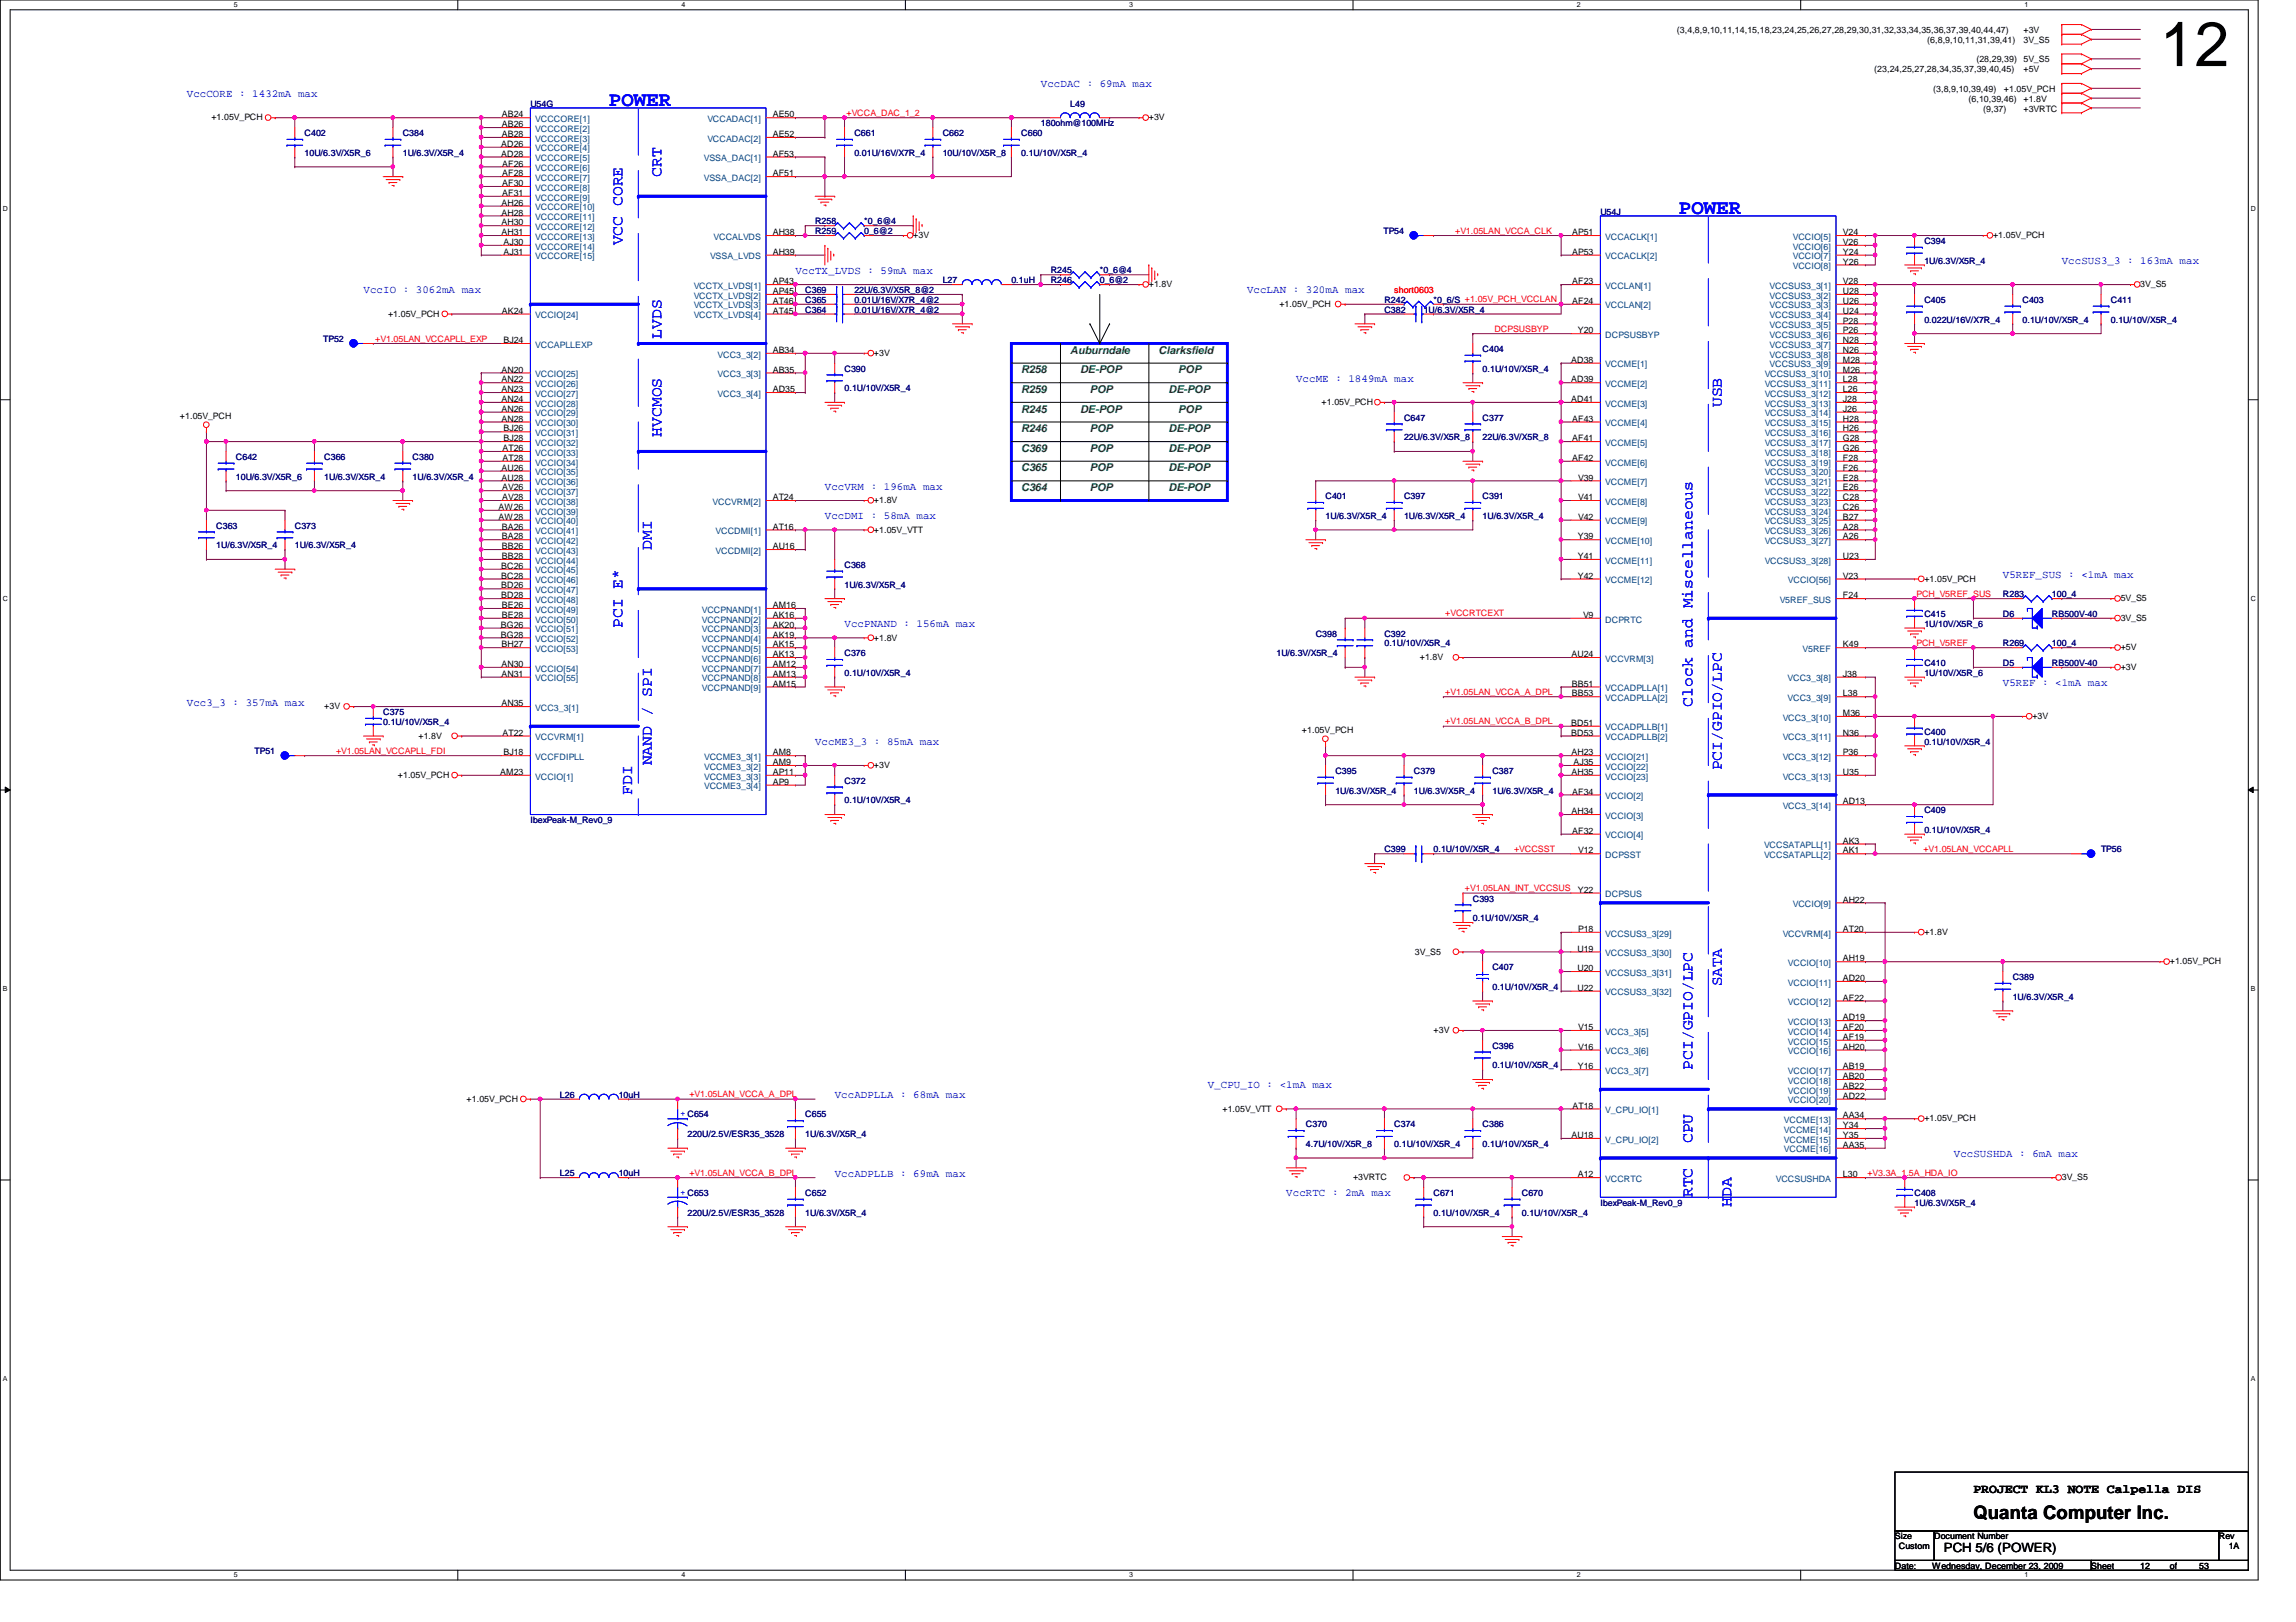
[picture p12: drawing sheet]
<svg xmlns="http://www.w3.org/2000/svg" width="297mm" height="210mm" viewBox="0 0 297 210" stroke-linecap="round" stroke-linejoin="round" font-family="sans-serif">
<defs><g id="words">
<text font-size="8.1" x="279.4" y="8.6">12</text>
<g font-size="2.7" fill="#00f">
<text x="78.8" y="13.7">POWER</text>
<text x="217.2" y="27.6">POWER</text>
</g>
<text font-size="2.4" x="255.3" y="196.6">Quanta Computer Inc.</text>
<g font-size="2" fill="#00f">
<text x="85.6" y="22.9" transform="rotate(-90 85.6 22.9)">CRT</text>
<text x="80.5" y="31.7" transform="rotate(-90 80.5 31.7)">VCC CORE</text>
<text x="85.6" y="43.8" transform="rotate(-90 85.6 43.8)">LVDS</text>
<text x="222.8" y="52.7" transform="rotate(-90 222.8 52.7)">USB</text>
<text x="85.6" y="56.5" transform="rotate(-90 85.6 56.5)">HVCMOS</text>
<text x="84.3" y="71.1" transform="rotate(-90 84.3 71.1)">DMI</text>
<text x="80.5" y="81.3" transform="rotate(-90 80.5 81.3)">PCI E*</text>
<text x="218.9" y="91.4" transform="rotate(-90 218.9 91.4)">Clock and Miscellaneous</text>
<text x="84.3" y="99.1" transform="rotate(-90 84.3 99.1)">NAND / SPI</text>
<text x="222.8" y="99.7" transform="rotate(-90 222.8 99.7)">PCI/GPIO/LPC</text>
<text x="81.8" y="102.9" transform="rotate(-90 81.8 102.9)">FDI</text>
<text x="222.8" y="127.6" transform="rotate(-90 222.8 127.6)">SATA</text>
<text x="218.9" y="138.4" transform="rotate(-90 218.9 138.4)">PCI/GPIO/LPC</text>
<text x="218.9" y="148" transform="rotate(-90 218.9 148)">CPU</text>
<text x="218.9" y="154.9" transform="rotate(-90 218.9 154.9)">RTC</text>
<text x="224" y="156.2" transform="rotate(-90 224 156.2)">HDA</text>
</g>
<g font-size="1.7">
<text x="255.3" y="193.2">PROJECT KL3 NOTE Calpella DIS</text>
<text x="251.5" y="200.9">PCH 5/6 (POWER)</text>
</g>
<g font-size="1.4" fill="#00f">
<text x="134.7" y="11.3">VccDAC : 69mA max</text>
<text x="24.2" y="12.6">VccCORE : 1432mA max</text>
<text x="102.9" y="35.4">VccTX_LVDS : 59mA max</text>
<text x="266.7" y="34.2">VccSUS3_3 : 163mA max</text>
<text x="47" y="38">VccIO : 3062mA max</text>
<text x="161.3" y="38">VccLAN : 320mA max</text>
<text x="167.7" y="49.4">VccME : 1849mA max</text>
<text x="106.7" y="63.4">VccVRM : 196mA max</text>
<text x="106.7" y="67.2">VccDMI : 58mA max</text>
<text x="259.1" y="74.8">V5REF_SUS : &lt;1mA max</text>
<text x="109.3" y="81.2">VccPNAND : 156mA max</text>
<text x="259.1" y="88.8">V5REF : &lt;1mA max</text>
<text x="24.2" y="91.3">Vcc3_3 : 357mA max</text>
<text x="105.4" y="96.4">VccME3_3 : 85mA max</text>
<text x="108" y="142.1">VccADPLLA : 68mA max</text>
<text x="156.2" y="140.8">V_CPU_IO : &lt;1mA max</text>
<text x="252.8" y="149.7">VccSUSHDA : 6mA max</text>
<text x="108" y="152.3">VccADPLLB : 69mA max</text>
<text x="166.4" y="154.8">VccRTC : 2mA max</text>
</g>
<g font-size="1.4" fill="#008000">
<text x="138.5" y="45.8">Auburndale</text>
<text x="149.9" y="45.8">Clarksfield</text>
<text x="132.1" y="48.3">R258</text>
<text x="132.1" y="50.8">R259</text>
<text x="132.1" y="53.4">R245</text>
<text x="139.7" y="48.3">DE-POP</text>
<text x="139.7" y="53.4">DE-POP</text>
<text x="141" y="50.8">POP</text>
<text x="151.2" y="50.8">DE-POP</text>
<text x="152.4" y="48.3">POP</text>
<text x="152.4" y="53.4">POP</text>
<text x="132.1" y="55.9">R246</text>
<text x="132.1" y="58.5">C369</text>
<text x="141" y="55.9">POP</text>
<text x="141" y="58.5">POP</text>
<text x="151.2" y="55.9">DE-POP</text>
<text x="151.2" y="58.5">DE-POP</text>
<text x="132.1" y="61">C365</text>
<text x="132.1" y="63.5">C364</text>
<text x="141" y="61">POP</text>
<text x="141" y="63.5">POP</text>
<text x="151.2" y="63.5">DE-POP</text>
<text x="151.2" y="61">DE-POP</text>
</g>
<g font-size="1.1">
<text x="217" y="4.3">(3,4,8,9,10,11,14,15,18,23,24,25,26,27,28,29,30,31,32,33,34,35,36,37,39,40,44,47)</text>
<text x="249.3" y="5.5">(6,8,9,10,11,31,39,41)</text>
<text x="261.8" y="5.5">3V_S5</text>
<text x="261.8" y="4.3">+3V</text>
<text x="242.5" y="9.4">(23,24,25,27,28,34,35,37,39,40,45)</text>
<text x="250.1" y="11.9">(3,8,9,10,39,49)</text>
<text x="255.7" y="8.1">(28,29,39)</text>
<text x="259.2" y="11.9">+1.05V_PCH</text>
<text x="261.8" y="9.4">+5V</text>
<text x="261.8" y="8.1">5V_S5</text>
<text x="27.3" y="15.6">+1.05V_PCH</text>
<text x="64.9" y="15.2">AB24</text>
<text x="64.9" y="16.5">AB26</text>
<text x="64.9" y="17.7">AB28</text>
<text x="100" y="15.2">AE50</text>
<text x="100" y="17.7">AE52</text>
<text x="148.6" y="15.6">+3V</text>
<text x="254.7" y="13.2">(6,10,39,46)</text>
<text x="256.6" y="14.4">(9,37)</text>
<text x="261.8" y="13.2">+1.8V</text>
<text x="261.8" y="14.4">+3VRTC</text>
<text x="64.9" y="19">AD26</text>
<text x="64.9" y="20.3">AD28</text>
<text x="65" y="21.5">AF26</text>
<text x="65" y="22.8">AF28</text>
<text x="100" y="20.3">AF53</text>
<text x="100" y="22.8">AF51</text>
<text x="64.9" y="26.6">AH26</text>
<text x="64.9" y="27.9">AH28</text>
<text x="64.9" y="29.2">AH30</text>
<text x="65" y="24.1">AF30</text>
<text x="65" y="25.4">AF31</text>
<text x="64.9" y="30.4">AH31</text>
<text x="65.1" y="31.7">AJ30</text>
<text x="65.1" y="33">AJ31</text>
<text x="100" y="30.4">AH38</text>
<text x="100" y="33">AH39</text>
<text x="118.1" y="30.8">+3V</text>
<text x="203.4" y="30.4">AP51</text>
<text x="203.4" y="33">AP53</text>
<text x="238.4" y="30.4">V24</text>
<text x="238.4" y="31.7">V26</text>
<text x="238.4" y="33">Y24</text>
<text x="238.4" y="34.2">Y26</text>
<text x="257.8" y="30.8">+1.05V_PCH</text>
<text x="50.2" y="41">+1.05V_PCH</text>
<text x="64.9" y="40.6">AK24</text>
<text x="100" y="36.8">AP43</text>
<text x="100" y="38.1">AP45</text>
<text x="100" y="40.6">AT45</text>
<text x="100" y="39.3">AT46</text>
<text x="148.6" y="37.2">+1.8V</text>
<text x="165.5" y="39.7">+1.05V_PCH</text>
<text x="203.4" y="36.8">AF23</text>
<text x="203.4" y="39.3">AF24</text>
<text x="238.4" y="41.9">P28</text>
<text x="238.4" y="40.6">U24</text>
<text x="238.4" y="39.3">U26</text>
<text x="238.4" y="38.1">U28</text>
<text x="238.4" y="36.8">V28</text>
<text x="276.9" y="37.2">3V_S5</text>
<text x="65.1" y="44.4">BJ24</text>
<text x="100" y="45.7">AB34</text>
<text x="113.1" y="46.1">+3V</text>
<text x="203.3" y="46.9">AD38</text>
<text x="204.1" y="43.1">Y20</text>
<text x="238.4" y="46.9">M28</text>
<text x="238.4" y="45.7">N26</text>
<text x="238.4" y="44.4">N28</text>
<text x="238.4" y="43.1">P26</text>
<text x="64.9" y="50.8">AN23</text>
<text x="64.9" y="52">AN24</text>
<text x="64.9" y="53.3">AN26</text>
<text x="64.9" y="48.2">AN20</text>
<text x="64.9" y="49.5">AN22</text>
<text x="100" y="48.2">AB35</text>
<text x="100" y="50.8">AD35</text>
<text x="171" y="52.4">+1.05V_PCH</text>
<text x="203.3" y="49.5">AD39</text>
<text x="203.3" y="52">AD41</text>
<text x="238.4" y="53.3">J26</text>
<text x="238.4" y="52">J28</text>
<text x="238.4" y="50.8">L26</text>
<text x="238.4" y="49.5">L28</text>
<text x="238.4" y="48.2">M26</text>
<text x="23.3" y="54.2">+1.05V_PCH</text>
<text x="64.9" y="54.6">AN28</text>
<text x="65" y="58.4">AT26</text>
<text x="65" y="59.6">AT28</text>
<text x="65.1" y="55.8">BJ26</text>
<text x="65.1" y="57.1">BJ28</text>
<text x="203.4" y="57.1">AF41</text>
<text x="203.4" y="59.6">AF42</text>
<text x="203.4" y="54.6">AF43</text>
<text x="238.4" y="59.6">F28</text>
<text x="238.4" y="58.4">G26</text>
<text x="238.4" y="57.1">G28</text>
<text x="238.4" y="55.8">H26</text>
<text x="238.4" y="54.6">H28</text>
<text x="64.5" y="66">AW26</text>
<text x="64.9" y="60.9">AU26</text>
<text x="64.9" y="62.2">AU28</text>
<text x="65" y="63.5">AV26</text>
<text x="65" y="64.7">AV28</text>
<text x="100" y="64.7">AT24</text>
<text x="113.1" y="65.1">+1.8V</text>
<text x="204.2" y="62.2">V39</text>
<text x="204.2" y="64.7">V41</text>
<text x="238.4" y="66">C26</text>
<text x="238.4" y="64.7">C28</text>
<text x="238.4" y="63.5">E26</text>
<text x="238.4" y="62.2">E28</text>
<text x="238.4" y="60.9">F26</text>
<text x="64.5" y="67.3">AW28</text>
<text x="64.9" y="68.5">BA26</text>
<text x="64.9" y="69.8">BA28</text>
<text x="64.9" y="71.1">BB26</text>
<text x="100" y="68.5">AT16</text>
<text x="100" y="71.1">AU16</text>
<text x="113.1" y="68.9">+1.05V_VTT</text>
<text x="204.1" y="69.8">Y39</text>
<text x="204.2" y="67.3">V42</text>
<text x="238.4" y="69.8">A26</text>
<text x="238.4" y="68.5">A28</text>
<text x="238.4" y="67.3">B27</text>
<text x="64.9" y="73.6">BC26</text>
<text x="64.9" y="74.9">BC28</text>
<text x="64.9" y="76.2">BD26</text>
<text x="64.9" y="77.4">BD28</text>
<text x="64.9" y="72.3">BB28</text>
<text x="204.1" y="72.3">Y41</text>
<text x="204.1" y="74.9">Y42</text>
<text x="238.4" y="72.3">U23</text>
<text x="238.4" y="74.9">V23</text>
<text x="238.4" y="77.4">F24</text>
<text x="249" y="75.3">+1.05V_PCH</text>
<text x="274.4" y="77.8">5V_S5</text>
<text x="64.8" y="81.2">BG26</text>
<text x="64.8" y="82.5">BG28</text>
<text x="64.9" y="83.8">BH27</text>
<text x="64.9" y="78.7">BE26</text>
<text x="64.9" y="80">BE28</text>
<text x="100" y="82.5">AK19</text>
<text x="100" y="81.2">AK20</text>
<text x="100" y="83.8">AK15</text>
<text x="100" y="80">AK16</text>
<text x="100" y="78.7">AM16</text>
<text x="113.1" y="82.9">+1.8V</text>
<text x="204.8" y="80">V9</text>
<text x="238.4" y="83.8">K49</text>
<text x="274.4" y="80.3">3V_S5</text>
<text x="64.9" y="86.3">AN30</text>
<text x="64.9" y="87.6">AN31</text>
<text x="100" y="85">AK13</text>
<text x="100" y="86.3">AM12</text>
<text x="100" y="87.6">AM13</text>
<text x="100" y="88.9">AM15</text>
<text x="183.7" y="85.4">+1.8V</text>
<text x="203.3" y="85">AU24</text>
<text x="203.4" y="88.9">BB51</text>
<text x="238.4" y="87.6">J38</text>
<text x="274.4" y="84.2">+5V</text>
<text x="274.4" y="86.7">+3V</text>
<text x="41.9" y="91.8">+3V</text>
<text x="54.1" y="95.6">+1.8V</text>
<text x="64.9" y="91.4">AN35</text>
<text x="65" y="95.2">AT22</text>
<text x="168.4" y="94.8">+1.05V_PCH</text>
<text x="203.3" y="93.9">BD51</text>
<text x="203.3" y="95.2">BD53</text>
<text x="203.4" y="90.1">BB53</text>
<text x="238.4" y="90.1">L38</text>
<text x="238.4" y="92.7">M36</text>
<text x="238.4" y="95.2">N36</text>
<text x="262.9" y="93">+3V</text>
<text x="51.5" y="100.7">+1.05V_PCH</text>
<text x="64.7" y="100.3">AM23</text>
<text x="65.1" y="97.7">BJ18</text>
<text x="100" y="97.7">AM8</text>
<text x="100" y="99">AM9</text>
<text x="100" y="100.3">AP11</text>
<text x="100" y="101.6">AP9</text>
<text x="113.1" y="99.4">+3V</text>
<text x="203.3" y="100.3">AH35</text>
<text x="203.3" y="97.7">AH23</text>
<text x="203.6" y="99">AJ35</text>
<text x="238.4" y="97.7">P36</text>
<text x="238.4" y="100.3">U35</text>
<text x="203.3" y="105.4">AH34</text>
<text x="203.4" y="102.8">AF34</text>
<text x="203.4" y="107.9">AF32</text>
<text x="238.4" y="104.1">AD13</text>
<text x="204.2" y="110.4">V12</text>
<text x="238.4" y="110.4">AK1</text>
<text x="238.4" y="109.2">AK3</text>
<text x="204.1" y="115.5">Y22</text>
<text x="238.4" y="116.8">AH22</text>
<text x="183" y="123.5">3V_S5</text>
<text x="204.1" y="123.1">U19</text>
<text x="204.1" y="125.7">U20</text>
<text x="204.2" y="120.6">P18</text>
<text x="238.4" y="124.4">AH19</text>
<text x="238.4" y="120.6">AT20</text>
<text x="249" y="121">+1.8V</text>
<text x="280.7" y="124.8">+1.05V_PCH</text>
<text x="204.1" y="128.2">U22</text>
<text x="238.4" y="127">AD20</text>
<text x="238.4" y="129.5">AF22</text>
<text x="185.5" y="133.7">+3V</text>
<text x="204.2" y="133.3">V15</text>
<text x="204.2" y="135.8">V16</text>
<text x="238.4" y="132">AD19</text>
<text x="238.4" y="133.3">AF20</text>
<text x="238.4" y="134.6">AF19</text>
<text x="238.4" y="135.8">AH20</text>
<text x="60.4" y="142.6">+1.05V_PCH</text>
<text x="158.2" y="143.8">+1.05V_VTT</text>
<text x="203.5" y="143.5">AT18</text>
<text x="204.1" y="138.4">Y16</text>
<text x="238.4" y="142.2">AD22</text>
<text x="238.4" y="138.4">AB19</text>
<text x="238.4" y="139.7">AB20</text>
<text x="238.4" y="140.9">AB22</text>
<text x="203.3" y="147.3">AU18</text>
<text x="238.4" y="144.7">AA34</text>
<text x="238.4" y="146">Y34</text>
<text x="238.4" y="147.3">Y35</text>
<text x="238.4" y="148.5">AA35</text>
<text x="249" y="145.1">+1.05V_PCH</text>
<text x="175" y="152.7">+3VRTC</text>
<text x="204.1" y="152.4">A12</text>
<text x="238.4" y="152.4">L30</text>
<text x="266.7" y="152.7">3V_S5</text>
<text x="245.1" y="199.2">Size</text>
<text x="245.1" y="203">Date:</text>
<text x="245.7" y="200.5">Custom</text>
<text x="250" y="203">Wednesday, December 23, 2009</text>
<text x="250.2" y="199.2">Document Number</text>
<text x="270.5" y="203">Sheet</text>
<text x="276.9" y="203">12</text>
<text x="280.7" y="203">of</text>
<text x="284.5" y="203">53</text>
<text x="287.1" y="199.2">Rev</text>
<text x="288.3" y="200.5">1A</text>
</g>
<g font-size="1.1" fill="#000080">
<text x="39.4" y="17.6">C402</text>
<text x="52.1" y="17.6">C384</text>
<text x="68.6" y="13.8">U54G</text>
<text x="110.5" y="17.6">C661</text>
<text x="122" y="17.6">C662</text>
<text x="132.1" y="17.6">C660</text>
<text x="134.7" y="16.3">180ohm@100MHz</text>
<text x="138.5" y="13.8">L49</text>
<text x="39.4" y="20.2">10U/6.3V/X5R_6</text>
<text x="52.1" y="20.2">1U/6.3V/X5R_4</text>
<text x="110.5" y="20.2">0.01U/16V/X7R_4</text>
<text x="122" y="20.2">10U/10V/X5R_8</text>
<text x="132.1" y="20.2">0.1U/10V/X5R_4</text>
<text x="105.4" y="29">R258</text>
<text x="111.8" y="29">*0_6@4</text>
<text x="207" y="27.8">U54J</text>
<text x="105.4" y="30.3">R259</text>
<text x="111.8" y="30.3">0_6@2</text>
<text x="135.9" y="35.4">R245</text>
<text x="142.3" y="35.4">*0_6@4</text>
<text x="179" y="30.3">TP54</text>
<text x="249" y="31.6">C394</text>
<text x="249" y="34.1">1U/6.3V/X5R_4</text>
<text x="104.2" y="40.5">C364</text>
<text x="104.2" y="37.9">C369</text>
<text x="104.2" y="39.2">C365</text>
<text x="110.5" y="40.5">0.01U/16V/X7R_4@2</text>
<text x="110.5" y="37.9">22U/6.3V/X5R_8@2</text>
<text x="110.5" y="39.2">0.01U/16V/X7R_4@2</text>
<text x="122" y="36.7">L27</text>
<text x="130.8" y="36.7">0.1uH</text>
<text x="135.9" y="36.7">R246</text>
<text x="142.3" y="36.7">0_6@2</text>
<text x="179.1" y="39.2">R242</text>
<text x="179.1" y="40.5">C382</text>
<text x="184.2" y="40.5">1U/6.3V/X5R_4</text>
<text x="185.5" y="39.2">*0_6/S +1.05V_PCH_VCCLAN</text>
<text x="249" y="39.2">C405</text>
<text x="249" y="41.7">0.022U/16V/X7R_4</text>
<text x="261.7" y="39.2">C403</text>
<text x="261.7" y="41.7">0.1U/10V/X5R_4</text>
<text x="273.1" y="39.2">C411</text>
<text x="273.1" y="41.7">0.1U/10V/X5R_4</text>
<text x="41.8" y="44.3">TP52</text>
<text x="191.8" y="45.6">C404</text>
<text x="109.3" y="48.1">C390</text>
<text x="109.3" y="50.6">0.1U/10V/X5R_4</text>
<text x="191.8" y="48.1">0.1U/10V/X5R_4</text>
<text x="30.5" y="59.5">C642</text>
<text x="41.9" y="59.5">C366</text>
<text x="53.4" y="59.5">C380</text>
<text x="181.6" y="54.4">C647</text>
<text x="181.6" y="57">22U/6.3V/X5R_8</text>
<text x="191.8" y="54.4">C377</text>
<text x="191.8" y="57">22U/6.3V/X5R_8</text>
<text x="30.5" y="62.1">10U/6.3V/X5R_6</text>
<text x="41.9" y="62.1">1U/6.3V/X5R_4</text>
<text x="53.4" y="62.1">1U/6.3V/X5R_4</text>
<text x="171.5" y="64.6">C401</text>
<text x="181.6" y="64.6">C397</text>
<text x="191.8" y="64.6">C391</text>
<text x="28" y="68.4">C363</text>
<text x="28" y="71">1U/6.3V/X5R_4</text>
<text x="38.1" y="68.4">C373</text>
<text x="38.1" y="71">1U/6.3V/X5R_4</text>
<text x="171.5" y="67.1">1U/6.3V/X5R_4</text>
<text x="181.6" y="67.1">1U/6.3V/X5R_4</text>
<text x="191.8" y="67.1">1U/6.3V/X5R_4</text>
<text x="109.3" y="73.5">C368</text>
<text x="109.3" y="76">1U/6.3V/X5R_4</text>
<text x="259.1" y="77.3">R283</text>
<text x="265.5" y="77.3">100_4</text>
<text x="170.2" y="82.4">C398</text>
<text x="179.1" y="82.4">C392</text>
<text x="179.1" y="83.7">0.1U/10V/X5R_4</text>
<text x="249" y="79.8">C415</text>
<text x="249" y="81.1">1U/10V/X5R_6</text>
<text x="259.1" y="79.8">D6</text>
<text x="259.1" y="83.7">R269</text>
<text x="265.5" y="79.8">RB500V-40</text>
<text x="265.5" y="83.7">100_4</text>
<text x="109.3" y="84.9">C376</text>
<text x="109.3" y="87.5">0.1U/10V/X5R_4</text>
<text x="165.1" y="84.9">1U/6.3V/X5R_4</text>
<text x="249" y="86.2">C410</text>
<text x="249" y="87.5">1U/10V/X5R_6</text>
<text x="259.1" y="86.2">D5</text>
<text x="265.5" y="86.2">RB500V-40</text>
<text x="49.6" y="92.5">C375</text>
<text x="49.6" y="93.8">0.1U/10V/X5R_4</text>
<text x="249" y="95.1">C400</text>
<text x="32.9" y="97.6">TP51</text>
<text x="109.3" y="101.4">C372</text>
<text x="172.8" y="100.2">C395</text>
<text x="182.9" y="100.2">C379</text>
<text x="193.1" y="100.2">C387</text>
<text x="249" y="96.4">0.1U/10V/X5R_4</text>
<text x="68.6" y="106.5">IbexPeak-M_Rev0_9</text>
<text x="109.3" y="104">0.1U/10V/X5R_4</text>
<text x="172.8" y="102.7">1U/6.3V/X5R_4</text>
<text x="182.9" y="102.7">1U/6.3V/X5R_4</text>
<text x="193.1" y="102.7">1U/6.3V/X5R_4</text>
<text x="249" y="105.2">C409</text>
<text x="249" y="107.8">0.1U/10V/X5R_4</text>
<text x="179.1" y="110.3">C399</text>
<text x="185.5" y="110.3">0.1U/10V/X5R_4</text>
<text x="271.8" y="110.3">TP56</text>
<text x="190.5" y="116.7">C393</text>
<text x="190.5" y="119.2">0.1U/10V/X5R_4</text>
<text x="193.1" y="125.6">C407</text>
<text x="193.1" y="128.1">0.1U/10V/X5R_4</text>
<text x="260.4" y="126.8">C389</text>
<text x="260.4" y="129.4">1U/6.3V/X5R_4</text>
<text x="193.1" y="135.7">C396</text>
<text x="72.4" y="142.1">L26</text>
<text x="80" y="142.1">10uH</text>
<text x="193.1" y="138.3">0.1U/10V/X5R_4</text>
<text x="88.9" y="147.2">220U/2.5V/ESR35_3528</text>
<text x="104.2" y="144.6">C655</text>
<text x="104.2" y="147.2">1U/6.3V/X5R_4</text>
<text x="168.9" y="145.9">C370</text>
<text x="168.9" y="148.4">4.7U/10V/X5R_8</text>
<text x="180.4" y="145.9">C374</text>
<text x="180.4" y="148.4">0.1U/10V/X5R_4</text>
<text x="191.8" y="145.9">C386</text>
<text x="191.8" y="148.4">0.1U/10V/X5R_4</text>
<text x="72.4" y="152.2">L25</text>
<text x="80" y="152.2">10uH</text>
<text x="104.2" y="154.8">C652</text>
<text x="185.5" y="154.8">C671</text>
<text x="196.9" y="154.8">C670</text>
<text x="247.7" y="154.8">C408</text>
<text x="88.9" y="157.3">220U/2.5V/ESR35_3528</text>
<text x="104.2" y="157.3">1U/6.3V/X5R_4</text>
<text x="185.5" y="157.3">0.1U/10V/X5R_4</text>
<text x="196.9" y="157.3">0.1U/10V/X5R_4</text>
<text x="207" y="156">IbexPeak-M_Rev0_9</text>
<text x="247.7" y="156">1U/6.3V/X5R_4</text>
</g>
<g font-size="1.1" fill="#004080">
<text x="69.3" y="15.8">VCCCORE[1]</text>
<text x="69.3" y="17.1">VCCCORE[2]</text>
<text x="91.5" y="15.8">VCCADAC[1]</text>
<text x="69.3" y="18.3">VCCCORE[3]</text>
<text x="69.3" y="19.6">VCCCORE[4]</text>
<text x="69.3" y="20.9">VCCCORE[5]</text>
<text x="69.3" y="22.1">VCCCORE[6]</text>
<text x="69.3" y="23.4">VCCCORE[7]</text>
<text x="91.1" y="20.9">VSSA_DAC[1]</text>
<text x="91.1" y="23.4">VSSA_DAC[2]</text>
<text x="91.5" y="18.3">VCCADAC[2]</text>
<text x="69.3" y="24.7">VCCCORE[8]</text>
<text x="69.3" y="26">VCCCORE[9]</text>
<text x="69.3" y="27.2">VCCCORE[10]</text>
<text x="69.3" y="28.5">VCCCORE[11]</text>
<text x="69.3" y="29.8">VCCCORE[12]</text>
<text x="69.3" y="31">VCCCORE[13]</text>
<text x="69.3" y="32.3">VCCCORE[14]</text>
<text x="69.3" y="33.6">VCCCORE[15]</text>
<text x="91.9" y="33.6">VSSA_LVDS</text>
<text x="92.3" y="31">VCCALVDS</text>
<text x="207.7" y="31">VCCACLK[1]</text>
<text x="207.7" y="33.6">VCCACLK[2]</text>
<text x="231.9" y="31">VCCIO[5]</text>
<text x="231.9" y="32.3">VCCIO[6]</text>
<text x="231.9" y="33.6">VCCIO[7]</text>
<text x="231.9" y="34.8">VCCIO[8]</text>
<text x="69.3" y="41.2">VCCIO[24]</text>
<text x="89.7" y="37.4">VCCTX_LVDS[1]</text>
<text x="89.7" y="38.7">VCCTX_LVDS[2]</text>
<text x="89.7" y="41.2">VCCTX_LVDS[4]</text>
<text x="89.7" y="39.9">VCCTX_LVDS[3]</text>
<text x="207.7" y="37.4">VCCLAN[1]</text>
<text x="207.7" y="39.9">VCCLAN[2]</text>
<text x="228.9" y="41.2">VCCSUS3_3[4]</text>
<text x="228.9" y="39.9">VCCSUS3_3[3]</text>
<text x="228.9" y="38.7">VCCSUS3_3[2]</text>
<text x="228.9" y="37.4">VCCSUS3_3[1]</text>
<text x="69.3" y="45">VCCAPLLEXP</text>
<text x="92.8" y="46.3">VCC3_3[2]</text>
<text x="207.7" y="43.7">DCPSUSBYP</text>
<text x="207.7" y="47.5">VCCME[1]</text>
<text x="228.9" y="47.5">VCCSUS3_3[9]</text>
<text x="228.9" y="46.3">VCCSUS3_3[8]</text>
<text x="228.9" y="45">VCCSUS3_3[7]</text>
<text x="228.9" y="43.7">VCCSUS3_3[6]</text>
<text x="228.9" y="42.5">VCCSUS3_3[5]</text>
<text x="69.3" y="51.4">VCCIO[27]</text>
<text x="69.3" y="52.6">VCCIO[28]</text>
<text x="69.3" y="53.9">VCCIO[29]</text>
<text x="69.3" y="48.8">VCCIO[25]</text>
<text x="69.3" y="50.1">VCCIO[26]</text>
<text x="92.8" y="48.8">VCC3_3[3]</text>
<text x="92.8" y="51.4">VCC3_3[4]</text>
<text x="207.7" y="50.1">VCCME[2]</text>
<text x="207.7" y="52.6">VCCME[3]</text>
<text x="228.3" y="53.9">VCCSUS3_3[14]</text>
<text x="228.3" y="52.6">VCCSUS3_3[13]</text>
<text x="228.3" y="51.4">VCCSUS3_3[12]</text>
<text x="228.3" y="50.1">VCCSUS3_3[11]</text>
<text x="228.3" y="48.8">VCCSUS3_3[10]</text>
<text x="69.3" y="55.2">VCCIO[30]</text>
<text x="69.3" y="59">VCCIO[33]</text>
<text x="69.3" y="56.4">VCCIO[31]</text>
<text x="69.3" y="57.7">VCCIO[32]</text>
<text x="207.7" y="57.7">VCCME[5]</text>
<text x="207.7" y="55.2">VCCME[4]</text>
<text x="228.3" y="59">VCCSUS3_3[18]</text>
<text x="228.3" y="57.7">VCCSUS3_3[17]</text>
<text x="228.3" y="56.4">VCCSUS3_3[16]</text>
<text x="228.3" y="55.2">VCCSUS3_3[15]</text>
<text x="69.3" y="60.2">VCCIO[34]</text>
<text x="69.3" y="61.5">VCCIO[35]</text>
<text x="69.3" y="62.8">VCCIO[36]</text>
<text x="69.3" y="64.1">VCCIO[37]</text>
<text x="69.3" y="65.3">VCCIO[38]</text>
<text x="92.2" y="65.3">VCCVRM[2]</text>
<text x="207.7" y="60.2">VCCME[6]</text>
<text x="207.7" y="62.8">VCCME[7]</text>
<text x="207.7" y="65.3">VCCME[8]</text>
<text x="228.3" y="65.3">VCCSUS3_3[23]</text>
<text x="228.3" y="64.1">VCCSUS3_3[22]</text>
<text x="228.3" y="62.8">VCCSUS3_3[21]</text>
<text x="228.3" y="61.5">VCCSUS3_3[20]</text>
<text x="228.3" y="60.2">VCCSUS3_3[19]</text>
<text x="69.3" y="66.6">VCCIO[39]</text>
<text x="69.3" y="67.9">VCCIO[40]</text>
<text x="69.3" y="69.1">VCCIO[41]</text>
<text x="69.3" y="70.4">VCCIO[42]</text>
<text x="69.3" y="71.7">VCCIO[43]</text>
<text x="92.6" y="69.1">VCCDMI[1]</text>
<text x="92.6" y="71.7">VCCDMI[2]</text>
<text x="207.7" y="67.9">VCCME[9]</text>
<text x="207.7" y="70.4">VCCME[10]</text>
<text x="228.3" y="70.4">VCCSUS3_3[27]</text>
<text x="228.3" y="69.1">VCCSUS3_3[26]</text>
<text x="228.3" y="67.9">VCCSUS3_3[25]</text>
<text x="228.3" y="66.6">VCCSUS3_3[24]</text>
<text x="69.3" y="72.9">VCCIO[44]</text>
<text x="69.3" y="74.2">VCCIO[45]</text>
<text x="69.3" y="75.5">VCCIO[46]</text>
<text x="69.3" y="76.8">VCCIO[47]</text>
<text x="207.7" y="72.9">VCCME[11]</text>
<text x="207.7" y="75.5">VCCME[12]</text>
<text x="228.3" y="72.9">VCCSUS3_3[28]</text>
<text x="231.3" y="75.5">VCCIO[56]</text>
<text x="69.3" y="78">VCCIO[48]</text>
<text x="69.3" y="79.3">VCCIO[49]</text>
<text x="69.3" y="80.6">VCCIO[50]</text>
<text x="69.3" y="81.8">VCCIO[51]</text>
<text x="69.3" y="83.1">VCCIO[52]</text>
<text x="90.8" y="83.1">VCCPNAND[4]</text>
<text x="90.8" y="81.8">VCCPNAND[3]</text>
<text x="90.8" y="80.6">VCCPNAND[2]</text>
<text x="90.8" y="79.3">VCCPNAND[1]</text>
<text x="207.7" y="80.6">DCPRTC</text>
<text x="230.2" y="78">V5REF_SUS</text>
<text x="69.3" y="86.9">VCCIO[54]</text>
<text x="69.3" y="88.2">VCCIO[55]</text>
<text x="69.3" y="84.4">VCCIO[53]</text>
<text x="90.8" y="85.6">VCCPNAND[6]</text>
<text x="90.8" y="84.4">VCCPNAND[5]</text>
<text x="90.8" y="86.9">VCCPNAND[7]</text>
<text x="90.8" y="88.2">VCCPNAND[8]</text>
<text x="90.8" y="89.5">VCCPNAND[9]</text>
<text x="207.7" y="89.5">VCCADPLLA[1]</text>
<text x="207.7" y="85.6">VCCVRM[3]</text>
<text x="231.3" y="88.2">VCC3_3[8]</text>
<text x="233.2" y="84.4">V5REF</text>
<text x="69.3" y="95.8">VCCVRM[1]</text>
<text x="69.3" y="92">VCC3_3[1]</text>
<text x="207.7" y="90.7">VCCADPLLA[2]</text>
<text x="207.7" y="94.5">VCCADPLLB[1]</text>
<text x="207.7" y="95.8">VCCADPLLB[2]</text>
<text x="230.6" y="93.3">VCC3_3[10]</text>
<text x="230.6" y="95.8">VCC3_3[11]</text>
<text x="231.3" y="90.7">VCC3_3[9]</text>
<text x="69.3" y="98.3">VCCFDIPLL</text>
<text x="69.3" y="100.9">VCCIO[1]</text>
<text x="91.1" y="98.3">VCCME3_3[1]</text>
<text x="91.1" y="99.6">VCCME3_3[2]</text>
<text x="91.1" y="100.9">VCCME3_3[3]</text>
<text x="207.7" y="99.6">VCCIO[22]</text>
<text x="207.7" y="100.9">VCCIO[23]</text>
<text x="207.7" y="98.3">VCCIO[21]</text>
<text x="230.6" y="98.3">VCC3_3[12]</text>
<text x="230.6" y="100.9">VCC3_3[13]</text>
<text x="91.1" y="102.2">VCCME3_3[4]</text>
<text x="207.7" y="103.4">VCCIO[2]</text>
<text x="207.7" y="106">VCCIO[3]</text>
<text x="230.6" y="104.7">VCC3_3[14]</text>
<text x="207.7" y="108.5">VCCIO[4]</text>
<text x="207.7" y="111">DCPSST</text>
<text x="228.2" y="111">VCCSATAPLL[2]</text>
<text x="228.2" y="109.8">VCCSATAPLL[1]</text>
<text x="207.7" y="116.1">DCPSUS</text>
<text x="231.9" y="117.4">VCCIO[9]</text>
<text x="207.7" y="121.2">VCCSUS3_3[29]</text>
<text x="207.7" y="123.7">VCCSUS3_3[30]</text>
<text x="230.6" y="121.2">VCCVRM[4]</text>
<text x="231.3" y="125">VCCIO[10]</text>
<text x="207.7" y="126.3">VCCSUS3_3[31]</text>
<text x="207.7" y="128.8">VCCSUS3_3[32]</text>
<text x="231.3" y="127.6">VCCIO[11]</text>
<text x="231.3" y="130.1">VCCIO[12]</text>
<text x="207.7" y="133.9">VCC3_3[5]</text>
<text x="207.7" y="136.4">VCC3_3[6]</text>
<text x="231.3" y="132.6">VCCIO[13]</text>
<text x="231.3" y="133.9">VCCIO[14]</text>
<text x="231.3" y="135.2">VCCIO[15]</text>
<text x="231.3" y="136.4">VCCIO[16]</text>
<text x="207.7" y="139">VCC3_3[7]</text>
<text x="231.3" y="142.8">VCCIO[20]</text>
<text x="231.3" y="139">VCCIO[17]</text>
<text x="231.3" y="140.3">VCCIO[18]</text>
<text x="231.3" y="141.5">VCCIO[19]</text>
<text x="207.7" y="144.1">V_CPU_IO[1]</text>
<text x="207.7" y="147.9">V_CPU_IO[2]</text>
<text x="230.8" y="145.3">VCCME[13]</text>
<text x="230.8" y="146.6">VCCME[14]</text>
<text x="230.8" y="147.9">VCCME[15]</text>
<text x="230.8" y="149.1">VCCME[16]</text>
<text x="207.7" y="153">VCCRTC</text>
<text x="229.7" y="153">VCCSUSHDA</text>
</g>
<g font-size="1.1" fill="#f00">
<text x="109.5" y="15">+VCCA_DAC_1_2</text>
<text x="188.3" y="30.2">+V1.05LAN_VCCA_CLK</text>
<text x="180.4" y="37.9">short0603</text>
<text x="48.6" y="44.2">+V1.05LAN_VCCAPLL_EXP</text>
<text x="193.3" y="42.9">DCPSUSBYP</text>
<text x="247.9" y="77.2">PCH_V5REF_SUS</text>
<text x="187" y="79.8">+VCCRTCEXT</text>
<text x="247.9" y="83.6">PCH_V5REF</text>
<text x="187" y="89.9">+V1.05LAN_VCCA_A_DPL</text>
<text x="187" y="93.7">+V1.05LAN_VCCA_B_DPL</text>
<text x="43.5" y="97.5">+V1.05LAN_VCCAPLL_FDI</text>
<text x="195.9" y="110.2">+VCCSST</text>
<text x="248.8" y="110.2">+V1.05LAN_VCCAPLL</text>
<text x="189.5" y="115.3">+V1.05LAN_INT_VCCSUS</text>
<text x="89.2" y="142">+V1.05LAN_VCCA_A_DPL</text>
<text x="89.2" y="152.1">+V1.05LAN_VCCA_B_DPL</text>
<text x="241.6" y="152.1">+V3.3A_1.5A_HDA_IO</text>
</g>
<g font-size="1.1" fill="#00f">
<text x="88.1" y="144.5">+ C654</text>
<text x="88.1" y="154.6">+ C653</text>
</g>
<g font-size=".9">
<text x="30.3" y=".9">5</text>
<text x="88.2" y=".9">4</text>
<text x="146.1" y=".9">3</text>
<text x="204" y=".9">2</text>
<text x="261.9" y=".9">1</text>
<text x=".4" y="27.3">D</text>
<text x="291.2" y="27.3">D</text>
<text x=".4" y="77.8">C</text>
<text x="291.2" y="77.8">C</text>
<text x=".4" y="128.3">B</text>
<text x="291.2" y="128.3">B</text>
<text x=".4" y="178.7">A</text>
<text x="291.2" y="178.7">A</text>
<text x="30.3" y="204.1">5</text>
<text x="88.2" y="204.1">4</text>
<text x="146.1" y="204.1">3</text>
<text x="204" y="204.1">2</text>
<text x="261.9" y="204.1">1</text>
</g>
</g></defs>
<path d="M0 0h292.1v204.5h-292.1zM1.3 1.3h289.6v201.9h-289.6z" fill="none" stroke="#000" stroke-width=".13"/>
<g fill="#fff">
<path d="M30.3 .1h.5v1h-.5z"/>
<path d="M30.3 203.3h.5v1h-.5z"/>
</g>
<path d="M59.2 0v1.3M59.2 203.2v1.3" fill="none" stroke="#000" stroke-width=".13"/>
<g fill="#fff">
<path d="M88.2 .1h.5v1h-.5z"/>
<path d="M88.2 203.3h.5v1h-.5z"/>
</g>
<path d="M117.1 0v1.3M117.1 203.2v1.3" fill="none" stroke="#000" stroke-width=".13"/>
<g fill="#fff">
<path d="M146.1 .1h.5v1h-.5z"/>
<path d="M146.1 203.3h.5v1h-.5z"/>
</g>
<path d="M175 0v1.3M175 203.2v1.3" fill="none" stroke="#000" stroke-width=".13"/>
<g fill="#fff">
<path d="M204 .1h.5v1h-.5z"/>
<path d="M204 203.3h.5v1h-.5z"/>
</g>
<path d="M233 0v1.3M233 203.2v1.3" fill="none" stroke="#000" stroke-width=".13"/>
<g fill="#fff">
<path d="M261.9 .1h.5v1h-.5z"/>
<path d="M261.9 203.3h.5v1h-.5z"/>
<path d="M.4 26.5h.6v1h-.6z"/>
<path d="M291.2 26.5h.6v1h-.6z"/>
<path d="M.4 77h.6v1h-.6z"/>
<path d="M291.2 77h.6v1h-.6z"/>
</g>
<path d="M0 51.7h1.3M290.9 51.7h1.2" fill="none" stroke="#000" stroke-width=".13"/>
<g fill="#fff">
<path d="M.4 127.5h.6v1h-.6z"/>
<path d="M291.2 127.5h.6v1h-.6z"/>
</g>
<path d="M0 102.2h1.3M.7 101.9l.6 .3-.6 .4zM290.9 102.2l.6-.3v.7zM290.9 102.2h1.2" fill="none" stroke="#000" stroke-width=".13"/>
<path d="M.7 101.9l.6 .3-.6 .4zM290.9 102.2l.6-.3v.7z" fill="#000"/>
<g fill="#fff">
<path d="M.4 177.9h.5v1h-.5z"/>
<path d="M291.2 177.9h.6v1h-.6z"/>
</g>
<path d="M0 152.7h1.3M290.9 152.7h1.2" fill="none" stroke="#000" stroke-width=".13"/>
<path d="M62.3 15.2h.1M62.3 16.5h.1M62.3 15.2h2.5M62.3 16.5h2.5" fill="none" stroke="#800040" stroke-width=".13"/>
<path d="M62.1 16.3h.3l.1 .2-.1 .1-.2 .1-.1-.1z" fill-rule="evenodd" fill="#f0f"/>
<path d="M62.1 16.3h.3l.1 .2-.1 .1-.2 .1-.1-.1z" fill="none" stroke="#f0f" stroke-width=".13"/>
<g fill="none" stroke="#800040" stroke-width=".13">
<path d="M62.3 17.8h.1M62.3 19h.1M62.3 17.8h2.5M62.3 19h2.5M62.3 20.3h.1M62.3 21.6h.1M62.3 22.9h.1M62.3 24.1h.1M62.3 25.4h.1M62.3 20.3h2.5M62.3 21.6h2.5M62.3 22.9h2.5"/>
<path d="M62.3 24.1h2.5M62.3 25.4h2.5"/>
</g>
<path d="M62.1 25.2h.3l.1 .2-.1 .1-.2 .1-.1-.1z" fill-rule="evenodd" fill="#f0f"/>
<path d="M62.1 25.2h.3l.1 .2-.1 .1-.2 .1-.1-.1z" fill="none" stroke="#f0f" stroke-width=".13"/>
<path d="M62.3 26.7h.1M62.3 27.9h.1M62.3 29.2h.1M62.3 30.5h.1M62.3 26.7h2.5M62.3 27.9h2.5M62.3 29.2h2.5M62.3 30.5h2.5" fill="none" stroke="#800040" stroke-width=".13"/>
<path d="M62.1 30.3h.3l.1 .1-.1 .2-.2 .1-.1-.1z" fill-rule="evenodd" fill="#f0f"/>
<path d="M62.1 30.3h.3l.1 .1-.1 .2-.2 .1-.1-.1z" fill="none" stroke="#f0f" stroke-width=".13"/>
<path d="M62.3 31.7h.1M62.3 33h.1M62.3 31.7h2.5M62.3 33h2.5M62.3 31.7v1.3" fill="none" stroke="#800040" stroke-width=".13"/>
<path d="M62.1 31.6h.3l.1 .1-.1 .2-.2 .1-.1-.1z" fill-rule="evenodd" fill="#f0f"/>
<path d="M62.1 31.6h.3l.1 .1-.1 .2-.2 .1-.1-.1z" fill="none" stroke="#f0f" stroke-width=".13"/>
<path d="M62.3 27.9h.1M62.3 27.9v1.3" fill="none" stroke="#800040" stroke-width=".13"/>
<path d="M62.1 27.7h.3l.1 .2-.1 .2-.2 .1-.1-.1z" fill-rule="evenodd" fill="#f0f"/>
<path d="M62.1 27.7h.3l.1 .2-.1 .2-.2 .1-.1-.1z" fill="none" stroke="#f0f" stroke-width=".13"/>
<path d="M62.3 22.9h.1M62.3 22.9v1.2" fill="none" stroke="#800040" stroke-width=".13"/>
<path d="M62.1 22.7h.3l.1 .1-.1 .2-.2 .1-.1-.1z" fill-rule="evenodd" fill="#f0f"/>
<path d="M62.1 22.7h.3l.1 .1-.1 .2-.2 .1-.1-.1z" fill="none" stroke="#f0f" stroke-width=".13"/>
<path d="M62.3 21.6h.1M62.3 21.6v1.3" fill="none" stroke="#800040" stroke-width=".13"/>
<path d="M62.1 21.4h.3l.1 .1-.1 .2-.2 .1-.1-.1z" fill-rule="evenodd" fill="#f0f"/>
<path d="M62.1 21.4h.3l.1 .1-.1 .2-.2 .1-.1-.1z" fill="none" stroke="#f0f" stroke-width=".13"/>
<path d="M62.3 20.3h.1M62.3 20.3v1.3" fill="none" stroke="#800040" stroke-width=".13"/>
<path d="M62.1 20.1h.3l.1 .2-.1 .2h-.2h-.1z" fill-rule="evenodd" fill="#f0f"/>
<path d="M62.1 20.1h.3l.1 .2-.1 .2h-.2h-.1z" fill="none" stroke="#f0f" stroke-width=".13"/>
<path d="M62.3 19h.1M62.3 19v1.3" fill="none" stroke="#800040" stroke-width=".13"/>
<path d="M62.1 18.9h.3l.1 .1-.1 .2-.2 .1-.1-.1z" fill-rule="evenodd" fill="#f0f"/>
<path d="M62.1 18.9h.3l.1 .1-.1 .2-.2 .1-.1-.1z" fill="none" stroke="#f0f" stroke-width=".13"/>
<path d="M62.3 17.8h.1M62.3 17.8v1.2" fill="none" stroke="#800040" stroke-width=".13"/>
<path d="M62.1 17.6h.3l.1 .1-.1 .2-.2 .1-.1-.1z" fill-rule="evenodd" fill="#f0f"/>
<path d="M62.1 17.6h.3l.1 .1-.1 .2-.2 .1-.1-.1z" fill="none" stroke="#f0f" stroke-width=".13"/>
<path d="M62.3 16.5h.1M62.3 15.2h.1M62.3 15.2v2.6M62.3 30.5h.1M62.3 29.2h.1M62.3 29.2v2.5" fill="none" stroke="#800040" stroke-width=".13"/>
<path d="M62.1 29h.3l.1 .2-.1 .1-.2 .1-.1-.1z" fill-rule="evenodd" fill="#f0f"/>
<path d="M62.1 29h.3l.1 .2-.1 .1-.2 .1-.1-.1z" fill="none" stroke="#f0f" stroke-width=".13"/>
<path d="M62.3 26.7h.1M62.3 26.7v1.2" fill="none" stroke="#800040" stroke-width=".13"/>
<path d="M62.1 26.5h.3l.1 .1-.1 .2-.2 .1-.1-.1z" fill-rule="evenodd" fill="#f0f"/>
<path d="M62.1 26.5h.3l.1 .1-.1 .2-.2 .1-.1-.1z" fill="none" stroke="#f0f" stroke-width=".13"/>
<path d="M62.3 25.4h.1M62.3 24.1h.1M62.3 24.1v2.6" fill="none" stroke="#800040" stroke-width=".13"/>
<path d="M62.1 23.9h.3l.1 .2-.1 .2h-.2h-.1z" fill-rule="evenodd" fill="#f0f"/>
<path d="M62.1 23.9h.3l.1 .2-.1 .2h-.2h-.1z" fill="none" stroke="#f0f" stroke-width=".13"/>
<path d="M38.1 15.2h.1M38.1 15.2h12.7M50.8 15.2h.1M50.8 15.2v1.3" fill="none" stroke="#800040" stroke-width=".13"/>
<path d="M37.9 15h.4l.1 .2-.1 .2-.2 .1-.2-.1z" fill-rule="evenodd" fill="#f0f"/>
<path d="M37.9 15h.4l.1 .2-.1 .2-.2 .1-.2-.1z" fill="none" stroke="#f0f" stroke-width=".13"/>
<path d="M50.8 15.2h.1M50.8 15.2h11.5" fill="none" stroke="#800040" stroke-width=".13"/>
<path d="M62.1 15h.3l.1 .2-.1 .2-.2 .1-.1-.1z" fill-rule="evenodd" fill="#f0f"/>
<path d="M62.1 15h.3l.1 .2-.1 .2-.2 .1-.1-.1z" fill="none" stroke="#f0f" stroke-width=".13"/>
<path d="M50.6 15h.4l.1 .2-.1 .2-.2 .1-.2-.1z" fill-rule="evenodd" fill="#f0f"/>
<path d="M50.6 15h.4l.1 .2-.1 .2-.2 .1-.2-.1z" fill="none" stroke="#f0f" stroke-width=".13"/>
<path d="M48.3 44.4h.1M48.3 44.4h16.5M58.5 40.6h.1M58.5 40.6h6.3M62.3 48.3h.1M62.3 49.5h.1M62.3 48.3h2.5M62.3 49.5h2.5" fill="none" stroke="#800040" stroke-width=".13"/>
<path d="M62.1 49.3h.3l.1 .2-.1 .2h-.2h-.1z" fill-rule="evenodd" fill="#f0f"/>
<path d="M62.1 49.3h.3l.1 .2-.1 .2h-.2h-.1z" fill="none" stroke="#f0f" stroke-width=".13"/>
<path d="M62.3 50.8h.1M62.3 52.1h.1M62.3 53.3h.1M62.3 50.8h2.5M62.3 52.1h2.5M62.3 53.3h2.5" fill="none" stroke="#800040" stroke-width=".13"/>
<path d="M62.1 53.1h.3l.1 .2-.1 .2-.2 .1-.1-.1z" fill-rule="evenodd" fill="#f0f"/>
<path d="M62.1 53.1h.3l.1 .2-.1 .2-.2 .1-.1-.1z" fill="none" stroke="#f0f" stroke-width=".13"/>
<path d="M62.3 54.6h.1M62.3 55.9h.1M62.3 57.1h.1M62.3 54.6h2.5M62.3 55.9h2.5M62.3 57.1h2.5" fill="none" stroke="#800040" stroke-width=".13"/>
<path d="M62.1 57h.3l.1 .1-.1 .2-.2 .1-.1-.1z" fill-rule="evenodd" fill="#f0f"/>
<path d="M62.1 57h.3l.1 .1-.1 .2-.2 .1-.1-.1z" fill="none" stroke="#f0f" stroke-width=".13"/>
<g fill="none" stroke="#800040" stroke-width=".13">
<path d="M62.3 58.4h.1M62.3 59.7h.1M62.3 58.4h2.5M62.3 59.7h2.5M62.3 61h.1M62.3 62.2h.1M62.3 63.5h.1M62.3 66h.1M62.3 64.8h.1M62.3 61h2.5M62.3 62.2h2.5M62.3 63.5h2.5"/>
<path d="M62.3 66h2.5M62.3 64.8h2.5"/>
</g>
<path d="M62.1 64.6h.3l.1 .1-.1 .2-.2 .1-.1-.1z" fill-rule="evenodd" fill="#f0f"/>
<path d="M62.1 64.6h.3l.1 .1-.1 .2-.2 .1-.1-.1z" fill="none" stroke="#f0f" stroke-width=".13"/>
<g fill="none" stroke="#800040" stroke-width=".13">
<path d="M62.3 67.3h.1M62.3 68.6h.1M62.3 69.8h.1M62.3 71.1h.1M62.3 72.4h.1M62.3 73.7h.1M62.3 74.9h.1M62.3 77.5h.1M62.3 67.3h2.5M62.3 68.6h2.5M62.3 69.8h2.5M62.3 71.1h2.5"/>
<path d="M62.3 72.4h2.5M62.3 73.7h2.5M62.3 74.9h2.5M62.3 77.5h2.5"/>
</g>
<path d="M62.1 77.3h.3l.1 .1-.1 .2-.2 .1-.1-.1z" fill-rule="evenodd" fill="#f0f"/>
<path d="M62.1 77.3h.3l.1 .1-.1 .2-.2 .1-.1-.1z" fill="none" stroke="#f0f" stroke-width=".13"/>
<path d="M62.3 76.2h.1M62.3 78.7h.1M62.3 76.2h2.5M62.3 78.7h2.5" fill="none" stroke="#800040" stroke-width=".13"/>
<path d="M62.1 78.5h.3l.1 .2-.1 .2-.2 .1-.1-.1z" fill-rule="evenodd" fill="#f0f"/>
<path d="M62.1 78.5h.3l.1 .2-.1 .2-.2 .1-.1-.1z" fill="none" stroke="#f0f" stroke-width=".13"/>
<path d="M62.3 80h.1M62.3 80h2.5" fill="none" stroke="#800040" stroke-width=".13"/>
<path d="M62.1 79.8h.3l.1 .2-.1 .1-.2 .1-.1-.1z" fill-rule="evenodd" fill="#f0f"/>
<path d="M62.1 79.8h.3l.1 .2-.1 .1-.2 .1-.1-.1z" fill="none" stroke="#f0f" stroke-width=".13"/>
<path d="M62.3 81.3h.1M62.3 82.5h.1M62.3 83.8h.1M62.3 86.4h.1M62.3 87.6h.1M62.3 81.3h2.5M62.3 82.5h2.5M62.3 83.8h2.5M62.3 86.4h2.5M62.3 87.6h2.5M62.3 86.4v1.2" fill="none" stroke="#800040" stroke-width=".13"/>
<path d="M62.1 86.2h.3l.1 .1-.1 .2-.2 .1-.1-.1z" fill-rule="evenodd" fill="#f0f"/>
<path d="M62.1 86.2h.3l.1 .1-.1 .2-.2 .1-.1-.1z" fill="none" stroke="#f0f" stroke-width=".13"/>
<path d="M62.3 72.4h.1M62.3 72.4v1.3" fill="none" stroke="#800040" stroke-width=".13"/>
<path d="M62.1 72.2h.3l.1 .1-.1 .2-.2 .1-.1-.1z" fill-rule="evenodd" fill="#f0f"/>
<path d="M62.1 72.2h.3l.1 .1-.1 .2-.2 .1-.1-.1z" fill="none" stroke="#f0f" stroke-width=".13"/>
<path d="M62.3 62.2h.1M62.3 62.2v1.3" fill="none" stroke="#800040" stroke-width=".13"/>
<path d="M62.1 62h.3l.1 .2-.1 .2h-.2h-.1z" fill-rule="evenodd" fill="#f0f"/>
<path d="M62.1 62h.3l.1 .2-.1 .2h-.2h-.1z" fill="none" stroke="#f0f" stroke-width=".13"/>
<path d="M62.3 74.9h.1M62.3 74.9v1.3M62.3 80h.1M62.3 80v1.3" fill="none" stroke="#800040" stroke-width=".13"/>
<path d="M62.1 74.7h.3l.1 .2-.1 .2h-.2h-.1z" fill-rule="evenodd" fill="#f0f"/>
<path d="M62.1 74.7h.3l.1 .2-.1 .2h-.2h-.1z" fill="none" stroke="#f0f" stroke-width=".13"/>
<path d="M62.3 59.7h.1M62.3 59.7v1.3" fill="none" stroke="#800040" stroke-width=".13"/>
<path d="M62.1 59.5h.3l.1 .1-.1 .2-.2 .1-.1-.1z" fill-rule="evenodd" fill="#f0f"/>
<path d="M62.1 59.5h.3l.1 .1-.1 .2-.2 .1-.1-.1z" fill="none" stroke="#f0f" stroke-width=".13"/>
<path d="M62.3 66h.1M62.3 66v1.3" fill="none" stroke="#800040" stroke-width=".13"/>
<path d="M62.1 65.8h.3l.1 .2-.1 .2-.2 .1-.1-.1z" fill-rule="evenodd" fill="#f0f"/>
<path d="M62.1 65.8h.3l.1 .2-.1 .2-.2 .1-.1-.1z" fill="none" stroke="#f0f" stroke-width=".13"/>
<path d="M62.3 61h.1M62.3 61v1.2" fill="none" stroke="#800040" stroke-width=".13"/>
<path d="M62.1 60.8h.3l.1 .1-.1 .2-.2 .1-.1-.1z" fill-rule="evenodd" fill="#f0f"/>
<path d="M62.1 60.8h.3l.1 .1-.1 .2-.2 .1-.1-.1z" fill="none" stroke="#f0f" stroke-width=".13"/>
<path d="M62.3 58.4h.1M62.3 58.4v1.3" fill="none" stroke="#800040" stroke-width=".13"/>
<path d="M62.1 58.2h.3l.1 .2-.1 .2h-.2h-.1z" fill-rule="evenodd" fill="#f0f"/>
<path d="M62.1 58.2h.3l.1 .2-.1 .2h-.2h-.1z" fill="none" stroke="#f0f" stroke-width=".13"/>
<path d="M62.3 81.3h.1M62.3 81.3v1.2" fill="none" stroke="#800040" stroke-width=".13"/>
<path d="M62.1 81.1h.3l.1 .1-.1 .2-.2 .1-.1-.1z" fill-rule="evenodd" fill="#f0f"/>
<path d="M62.1 81.1h.3l.1 .1-.1 .2-.2 .1-.1-.1z" fill="none" stroke="#f0f" stroke-width=".13"/>
<path d="M62.3 68.6h.1M62.3 68.6v1.2" fill="none" stroke="#800040" stroke-width=".13"/>
<path d="M62.1 68.4h.3l.1 .1-.1 .2-.2 .1-.1-.1z" fill-rule="evenodd" fill="#f0f"/>
<path d="M62.1 68.4h.3l.1 .1-.1 .2-.2 .1-.1-.1z" fill="none" stroke="#f0f" stroke-width=".13"/>
<path d="M62.3 67.3h.1M62.3 67.3v1.3" fill="none" stroke="#800040" stroke-width=".13"/>
<path d="M62.1 67.1h.3l.1 .2-.1 .1-.2 .1-.1-.1z" fill-rule="evenodd" fill="#f0f"/>
<path d="M62.1 67.1h.3l.1 .2-.1 .1-.2 .1-.1-.1z" fill="none" stroke="#f0f" stroke-width=".13"/>
<path d="M62.3 57.1h.1M62.3 49.5h.1M62.3 49.5v1.3M62.3 57.1v1.3M62.3 64.8h.1M62.3 78.7h.1M62.3 64.8v1.2M62.3 78.7v1.3" fill="none" stroke="#800040" stroke-width=".13"/>
<path d="M62.1 50.6h.3l.1 .2-.1 .1-.2 .1-.1-.1z" fill-rule="evenodd" fill="#f0f"/>
<path d="M62.1 50.6h.3l.1 .2-.1 .1-.2 .1-.1-.1z" fill="none" stroke="#f0f" stroke-width=".13"/>
<path d="M62.3 77.5h.1M62.3 76.2h.1M62.3 76.2v2.5" fill="none" stroke="#800040" stroke-width=".13"/>
<path d="M62.1 76h.3l.1 .2-.1 .1-.2 .1-.1-.1z" fill-rule="evenodd" fill="#f0f"/>
<path d="M62.1 76h.3l.1 .2-.1 .1-.2 .1-.1-.1z" fill="none" stroke="#f0f" stroke-width=".13"/>
<path d="M62.3 55.9h.1M62.3 55.9v1.2" fill="none" stroke="#800040" stroke-width=".13"/>
<path d="M62.1 55.7h.3l.1 .1-.1 .2-.2 .1-.1-.1z" fill-rule="evenodd" fill="#f0f"/>
<path d="M62.1 55.7h.3l.1 .1-.1 .2-.2 .1-.1-.1z" fill="none" stroke="#f0f" stroke-width=".13"/>
<path d="M62.3 83.8h.1M62.3 83.8v2.6" fill="none" stroke="#800040" stroke-width=".13"/>
<path d="M62.1 86.2h.3l.1 .1-.1 .2-.2 .1-.1-.1z" fill-rule="evenodd" fill="#f0f"/>
<path d="M62.1 86.2h.3l.1 .1-.1 .2-.2 .1-.1-.1z" fill="none" stroke="#f0f" stroke-width=".13"/>
<path d="M62.1 83.6h.3l.1 .2-.1 .2h-.2h-.1z" fill-rule="evenodd" fill="#f0f"/>
<path d="M62.1 83.6h.3l.1 .2-.1 .2h-.2h-.1z" fill="none" stroke="#f0f" stroke-width=".13"/>
<path d="M62.3 69.8h.1M62.3 69.8v1.3" fill="none" stroke="#800040" stroke-width=".13"/>
<path d="M62.1 69.7h.3l.1 .1-.1 .2-.2 .1-.1-.1z" fill-rule="evenodd" fill="#f0f"/>
<path d="M62.1 69.7h.3l.1 .1-.1 .2-.2 .1-.1-.1z" fill="none" stroke="#f0f" stroke-width=".13"/>
<path d="M62.3 71.1h.1M62.3 71.1v1.3" fill="none" stroke="#800040" stroke-width=".13"/>
<path d="M62.1 70.9h.3l.1 .2-.1 .2h-.2h-.1z" fill-rule="evenodd" fill="#f0f"/>
<path d="M62.1 70.9h.3l.1 .2-.1 .2h-.2h-.1z" fill="none" stroke="#f0f" stroke-width=".13"/>
<path d="M62.3 73.7h.1M62.3 73.7v1.2" fill="none" stroke="#800040" stroke-width=".13"/>
<path d="M62.1 73.5h.3l.1 .1-.1 .2-.2 .1-.1-.1z" fill-rule="evenodd" fill="#f0f"/>
<path d="M62.1 73.5h.3l.1 .1-.1 .2-.2 .1-.1-.1z" fill="none" stroke="#f0f" stroke-width=".13"/>
<path d="M62.3 63.5h.1M62.3 63.5v1.3" fill="none" stroke="#800040" stroke-width=".13"/>
<path d="M62.1 63.3h.3l.1 .2-.1 .1-.2 .1-.1-.1z" fill-rule="evenodd" fill="#f0f"/>
<path d="M62.1 63.3h.3l.1 .2-.1 .1-.2 .1-.1-.1z" fill="none" stroke="#f0f" stroke-width=".13"/>
<path d="M48.3 91.4h.1M48.3 91.4h16.5" fill="none" stroke="#800040" stroke-width=".13"/>
<path d="M48.1 91.2h.3l.1 .2-.1 .2-.1 .1-.2-.1z" fill-rule="evenodd" fill="#f0f"/>
<path d="M48.1 91.2h.3l.1 .2-.1 .2-.1 .1-.2-.1z" fill="none" stroke="#f0f" stroke-width=".13"/>
<path d="M106.7 15.2h.1M106.7 15.2h2.6M39.4 97.8h.1M39.4 97.8h25.4M59.7 95.2h.1M59.7 95.2h5.1M59.7 100.3h.1M59.7 100.3h5.1" fill="none" stroke="#800040" stroke-width=".13"/>
<path d="M106.5 15h.4v.2v.2l-.2 .1-.2-.1z" fill-rule="evenodd" fill="#f0f"/>
<path d="M106.5 15h.4v.2v.2l-.2 .1-.2-.1z" fill="none" stroke="#f0f" stroke-width=".13"/>
<path d="M102.9 17.8h.1M102.9 17.8h3.8M102.9 20.3h.1M102.9 22.9h.1M102.9 20.3h3.8M102.9 22.9h3.8" fill="none" stroke="#800040" stroke-width=".13"/>
<path d="M106.5 22.7h.4v.1v.2l-.2 .1-.2-.1z" fill-rule="evenodd" fill="#f0f"/>
<path d="M106.5 22.7h.4v.1v.2l-.2 .1-.2-.1z" fill="none" stroke="#f0f" stroke-width=".13"/>
<path d="M102.9 33h.1M102.9 33h3.8M102.9 45.7h.1M102.9 50.8h.1M102.9 48.3h.1M102.9 45.7h1.3v2.6M102.9 50.8h1.3M102.9 48.3h1.3M104.2 48.3h.1" fill="none" stroke="#800040" stroke-width=".13"/>
<path d="M104 45.5h.3l.1 .2-.1 .2h-.2h-.1z" fill-rule="evenodd" fill="#f0f"/>
<path d="M104 45.5h.3l.1 .2-.1 .2h-.2h-.1z" fill="none" stroke="#f0f" stroke-width=".13"/>
<path d="M104 48.1h.3l.1 .1-.1 .2-.2 .1-.1-.1z" fill-rule="evenodd" fill="#f0f"/>
<path d="M104 48.1h.3l.1 .1-.1 .2-.2 .1-.1-.1z" fill="none" stroke="#f0f" stroke-width=".13"/>
<g fill="none" stroke="#800040" stroke-width=".13">
<path d="M108 45.7h.1M108 45.7h3.8M102.9 64.8h.1M102.9 71.1h.1M102.9 68.6h.1M102.9 78.7h.1M102.9 64.8h8.9M102.9 71.1h1.3M102.9 68.6h1.3v2.5M102.9 78.7h1.3M104.2 71.1h.1M104.2 78.7h.1"/>
<path d="M104.2 78.7v2.6M102.9 88.9h.1M102.9 80h.1M102.9 88.9h1.3M102.9 80h1.3M104.2 80h.1"/>
</g>
<path d="M104 79.8h.3l.1 .2-.1 .1-.2 .1-.1-.1z" fill-rule="evenodd" fill="#f0f"/>
<path d="M104 79.8h.3l.1 .2-.1 .1-.2 .1-.1-.1z" fill="none" stroke="#f0f" stroke-width=".13"/>
<path d="M102.9 81.3h.1M102.9 81.3h1.3M104.2 81.3h.1M104.2 81.3v1.2" fill="none" stroke="#800040" stroke-width=".13"/>
<path d="M104 81.1h.3l.1 .1-.1 .2-.2 .1-.1-.1z" fill-rule="evenodd" fill="#f0f"/>
<path d="M104 81.1h.3l.1 .1-.1 .2-.2 .1-.1-.1z" fill="none" stroke="#f0f" stroke-width=".13"/>
<path d="M102.9 82.5h.1M102.9 83.8h.1M102.9 82.5h1.3M102.9 83.8h1.3M104.2 83.8h.1M104.2 83.8v1.3" fill="none" stroke="#800040" stroke-width=".13"/>
<path d="M104 83.6h.3l.1 .2-.1 .2h-.2h-.1z" fill-rule="evenodd" fill="#f0f"/>
<path d="M104 83.6h.3l.1 .2-.1 .2h-.2h-.1z" fill="none" stroke="#f0f" stroke-width=".13"/>
<path d="M102.9 85.1h.1M102.9 86.4h.1M102.9 87.6h.1M102.9 85.1h1.3M102.9 86.4h1.3M102.9 87.6h1.3" fill="none" stroke="#800040" stroke-width=".13"/>
<path d="M104 87.4h.3l.1 .2-.1 .2h-.2h-.1z" fill-rule="evenodd" fill="#f0f"/>
<path d="M104 87.4h.3l.1 .2-.1 .2h-.2h-.1z" fill="none" stroke="#f0f" stroke-width=".13"/>
<path d="M102.9 97.8h.1M102.9 99.1h.1M102.9 97.8h1.3M104.2 87.6h.1M104.2 97.8h.1M104.2 87.6v1.3M104.2 97.8v1.3h-1.3M102.9 101.6h.1M104.2 100.3h.1M104.2 100.3v1.3h-1.3" fill="none" stroke="#800040" stroke-width=".13"/>
<path d="M104 100.1h.3l.1 .2-.1 .2h-.2h-.1z" fill-rule="evenodd" fill="#f0f"/>
<path d="M104 100.1h.3l.1 .2-.1 .2h-.2h-.1z" fill="none" stroke="#f0f" stroke-width=".13"/>
<path d="M202 33h.1M202 30.5h.1M202 33h1.2M202 30.5v2.5M102.9 100.3h.1M102.9 100.3h1.3" fill="none" stroke="#800040" stroke-width=".13"/>
<path d="M201.8 30.3h.3l.1 .1-.1 .2-.2 .1-.1-.1z" fill-rule="evenodd" fill="#f0f"/>
<path d="M201.8 30.3h.3l.1 .1-.1 .2-.2 .1-.1-.1z" fill="none" stroke="#f0f" stroke-width=".13"/>
<path d="M185.5 30.5h.1M185.5 30.5h17.7M202 30.5h.1M202 39.4h.1M202 39.4h1.2" fill="none" stroke="#800040" stroke-width=".13"/>
<path d="M201.8 39.2h.3l.1 .1-.1 .2-.2 .1-.1-.1z" fill-rule="evenodd" fill="#f0f"/>
<path d="M201.8 39.2h.3l.1 .1-.1 .2-.2 .1-.1-.1z" fill="none" stroke="#f0f" stroke-width=".13"/>
<path d="M202 59.7h.1M202 49.5h.1M202 52.1h.1M202 54.6h.1M202 59.7h1.2M202 49.5h1.2M202 52.1h1.2M202 54.6h1.2M202 59.7v2.5" fill="none" stroke="#800040" stroke-width=".13"/>
<path d="M201.8 62h.3l.1 .2-.1 .2h-.2h-.1z" fill-rule="evenodd" fill="#f0f"/>
<path d="M201.8 62h.3l.1 .2-.1 .2h-.2h-.1z" fill="none" stroke="#f0f" stroke-width=".13"/>
<path d="M201.8 59.5h.3l.1 .1-.1 .2-.2 .1-.1-.1z" fill-rule="evenodd" fill="#f0f"/>
<path d="M201.8 59.5h.3l.1 .1-.1 .2-.2 .1-.1-.1z" fill="none" stroke="#f0f" stroke-width=".13"/>
<path d="M202 62.2h.1M202 74.9h.1M202 72.4h.1M202 62.2h1.2M202 74.9h1.2M202 72.4h1.2" fill="none" stroke="#800040" stroke-width=".13"/>
<path d="M201.8 72.2h.3l.1 .1-.1 .2-.2 .1-.1-.1z" fill-rule="evenodd" fill="#f0f"/>
<path d="M201.8 72.2h.3l.1 .1-.1 .2-.2 .1-.1-.1z" fill="none" stroke="#f0f" stroke-width=".13"/>
<path d="M202 72.4h.1M202 69.8h.1M202 67.3h.1M202 64.8h.1M202 64.8v2.5M202 72.4v2.5M202 69.8h1.2M202 67.3h1.2" fill="none" stroke="#800040" stroke-width=".13"/>
<path d="M201.8 64.6h.3l.1 .1-.1 .2-.2 .1-.1-.1z" fill-rule="evenodd" fill="#f0f"/>
<path d="M201.8 64.6h.3l.1 .1-.1 .2-.2 .1-.1-.1z" fill="none" stroke="#f0f" stroke-width=".13"/>
<path d="M190.5 52.1h.1M190.5 52.1h11.5" fill="none" stroke="#800040" stroke-width=".13"/>
<path d="M201.8 51.9h.3l.1 .1-.1 .2-.2 .1-.1-.1z" fill-rule="evenodd" fill="#f0f"/>
<path d="M201.8 51.9h.3l.1 .1-.1 .2-.2 .1-.1-.1z" fill="none" stroke="#f0f" stroke-width=".13"/>
<path d="M190.3 51.9h.4l.1 .1-.1 .2-.2 .1-.2-.1z" fill-rule="evenodd" fill="#f0f"/>
<path d="M190.3 51.9h.4l.1 .1-.1 .2-.2 .1-.2-.1z" fill="none" stroke="#f0f" stroke-width=".13"/>
<path d="M202 67.3h.1M202 67.3v2.5" fill="none" stroke="#800040" stroke-width=".13"/>
<path d="M201.8 67.1h.3l.1 .2-.1 .1-.2 .1-.1-.1z" fill-rule="evenodd" fill="#f0f"/>
<path d="M201.8 67.1h.3l.1 .2-.1 .1-.2 .1-.1-.1z" fill="none" stroke="#f0f" stroke-width=".13"/>
<path d="M189.3 85.1h.1M189.3 85.1h13.9M202 90.2h.1M202 90.2h1.2" fill="none" stroke="#800040" stroke-width=".13"/>
<path d="M201.8 90h.3l.1 .1-.1 .2-.2 .1-.1-.1z" fill-rule="evenodd" fill="#f0f"/>
<path d="M201.8 90h.3l.1 .1-.1 .2-.2 .1-.1-.1z" fill="none" stroke="#f0f" stroke-width=".13"/>
<path d="M186.7 90.2h.1M202 88.9h.1M202 94h.1M202 88.9h1.2M202 88.9v1.3h-15.3M202 94h1.2" fill="none" stroke="#800040" stroke-width=".13"/>
<path d="M201.8 93.8h.3l.1 .1-.1 .2-.2 .1-.1-.1z" fill-rule="evenodd" fill="#f0f"/>
<path d="M201.8 93.8h.3l.1 .1-.1 .2-.2 .1-.1-.1z" fill="none" stroke="#f0f" stroke-width=".13"/>
<path d="M186.7 94h.1M186.7 94h15.3M202 95.2h.1M202 94h.1M202 95.2h1.2M202 94v1.2M202 102.9h.1M202 102.9v2.5M202 102.9h1.2" fill="none" stroke="#800040" stroke-width=".13"/>
<path d="M201.8 102.7h.3l.1 .1-.1 .2-.2 .1-.1-.1z" fill-rule="evenodd" fill="#f0f"/>
<path d="M201.8 102.7h.3l.1 .1-.1 .2-.2 .1-.1-.1z" fill="none" stroke="#f0f" stroke-width=".13"/>
<path d="M202 107.9h.1M202 105.4h.1M202 107.9h1.2M202 105.4h1.2" fill="none" stroke="#800040" stroke-width=".13"/>
<path d="M201.8 105.2h.3l.1 .2-.1 .1-.2 .1-.1-.1z" fill-rule="evenodd" fill="#f0f"/>
<path d="M201.8 105.2h.3l.1 .2-.1 .1-.2 .1-.1-.1z" fill="none" stroke="#f0f" stroke-width=".13"/>
<path d="M202 105.4h.1M202 100.3h.1M202 105.4v2.5M202 100.3h1.2" fill="none" stroke="#800040" stroke-width=".13"/>
<path d="M201.8 100.1h.3l.1 .2-.1 .2h-.2h-.1z" fill-rule="evenodd" fill="#f0f"/>
<path d="M201.8 100.1h.3l.1 .2-.1 .2h-.2h-.1z" fill="none" stroke="#f0f" stroke-width=".13"/>
<g fill="none" stroke="#800040" stroke-width=".13">
<path d="M202 99.1h.1M202 97.8h.1M202 99.1h1.2M202 97.8h1.2M185.5 110.5h.1M185.5 110.5h17.7M189.3 115.6h.1M189.3 115.6h13.9M202 120.6h.1M202 138.4h.1M202 135.9h.1M202 120.6h1.2"/>
<path d="M202 138.4h1.2M202 135.9h1.2"/>
</g>
<path d="M201.8 135.7h.3l.1 .1-.1 .2-.2 .1-.1-.1z" fill-rule="evenodd" fill="#f0f"/>
<path d="M201.8 135.7h.3l.1 .1-.1 .2-.2 .1-.1-.1z" fill="none" stroke="#f0f" stroke-width=".13"/>
<path d="M202 135.9h.1M202 133.3h.1M202 128.3h.1M202 123.2h.1M202 135.9v2.5M202 133.3h1.2M202 128.3h1.2M202 123.2h1.2" fill="none" stroke="#800040" stroke-width=".13"/>
<path d="M201.8 123h.3l.1 .1-.1 .2-.2 .1-.1-.1z" fill-rule="evenodd" fill="#f0f"/>
<path d="M201.8 123h.3l.1 .1-.1 .2-.2 .1-.1-.1z" fill="none" stroke="#f0f" stroke-width=".13"/>
<path d="M189.3 133.3h.1M189.3 133.3h2.5" fill="none" stroke="#800040" stroke-width=".13"/>
<path d="M191.6 133.2h.3l.1 .1-.1 .2-.1 .1-.2-.1z" fill-rule="evenodd" fill="#f0f"/>
<path d="M191.6 133.2h.3l.1 .1-.1 .2-.1 .1-.2-.1z" fill="none" stroke="#f0f" stroke-width=".13"/>
<path d="M202 143.5h.1M202 143.5h1.2" fill="none" stroke="#800040" stroke-width=".13"/>
<path d="M201.8 143.3h.3l.1 .2-.1 .1-.2 .1-.1-.1z" fill-rule="evenodd" fill="#f0f"/>
<path d="M201.8 143.3h.3l.1 .2-.1 .1-.2 .1-.1-.1z" fill="none" stroke="#f0f" stroke-width=".13"/>
<path d="M195.6 152.4h.1M195.6 152.4h7.6M202 147.3h.1M202 143.5h.1M202 147.3h1.2M202 143.5v3.8" fill="none" stroke="#800040" stroke-width=".13"/>
<path d="M195.4 152.2h.4v.2v.1l-.2 .1-.2-.1z" fill-rule="evenodd" fill="#f0f"/>
<path d="M195.4 152.2h.4v.2v.1l-.2 .1-.2-.1z" fill="none" stroke="#f0f" stroke-width=".13"/>
<path d="M241.3 30.5h.1M241.3 30.5h1.3M247.7 30.5h.1M247.7 30.5h8.9" fill="none" stroke="#800040" stroke-width=".13"/>
<path d="M247.5 30.3h.3l.1 .1-.1 .2-.2 .1-.1-.1z" fill-rule="evenodd" fill="#f0f"/>
<path d="M247.5 30.3h.3l.1 .1-.1 .2-.2 .1-.1-.1z" fill="none" stroke="#f0f" stroke-width=".13"/>
<path d="M241.3 34.3h.1M241.3 31.7h.1M241.3 31.7h1.3M242.6 33h.1M242.6 33v1.3h-1.3" fill="none" stroke="#800040" stroke-width=".13"/>
<path d="M242.4 32.8h.3l.1 .2-.1 .2h-.1h-.2z" fill-rule="evenodd" fill="#f0f"/>
<path d="M242.4 32.8h.3l.1 .2-.1 .2h-.1h-.2z" fill="none" stroke="#f0f" stroke-width=".13"/>
<path d="M241.3 33h.1M241.3 33h1.3M271.8 36.8h.1M271.8 36.8h3.8" fill="none" stroke="#800040" stroke-width=".13"/>
<path d="M271.6 36.6h.4v.2v.2h-.2h-.2z" fill-rule="evenodd" fill="#f0f"/>
<path d="M271.6 36.6h.4v.2v.2h-.2h-.2z" fill="none" stroke="#f0f" stroke-width=".13"/>
<path d="M241.3 36.8h.1M241.3 36.8h1.3M242.6 36.8h.1M242.6 36.8v1.3" fill="none" stroke="#800040" stroke-width=".13"/>
<path d="M242.4 37.9h.3l.1 .2-.1 .1-.1 .1-.2-.1z" fill-rule="evenodd" fill="#f0f"/>
<path d="M242.4 37.9h.3l.1 .2-.1 .1-.1 .1-.2-.1z" fill="none" stroke="#f0f" stroke-width=".13"/>
<path d="M242.4 36.6h.3l.1 .2-.1 .2h-.1h-.2z" fill-rule="evenodd" fill="#f0f"/>
<path d="M242.4 36.6h.3l.1 .2-.1 .2h-.1h-.2z" fill="none" stroke="#f0f" stroke-width=".13"/>
<path d="M241.3 69.8h.1M241.3 68.6h.1M241.3 69.8h1.3M241.3 68.6h1.3M242.6 69.8h.1M242.6 69.8v2.6" fill="none" stroke="#800040" stroke-width=".13"/>
<path d="M242.4 69.7h.3l.1 .1-.1 .2-.1 .1-.2-.1z" fill-rule="evenodd" fill="#f0f"/>
<path d="M242.4 69.7h.3l.1 .1-.1 .2-.1 .1-.2-.1z" fill="none" stroke="#f0f" stroke-width=".13"/>
<path d="M241.3 67.3h.1M241.3 67.3h1.3M242.6 67.3h.1M242.6 67.3v1.3" fill="none" stroke="#800040" stroke-width=".13"/>
<path d="M242.4 67.1h.3l.1 .2-.1 .1-.1 .1-.2-.1z" fill-rule="evenodd" fill="#f0f"/>
<path d="M242.4 67.1h.3l.1 .2-.1 .1-.1 .1-.2-.1z" fill="none" stroke="#f0f" stroke-width=".13"/>
<path d="M241.3 66h.1M241.3 66h1.3M242.6 66h.1M242.6 66v1.3" fill="none" stroke="#800040" stroke-width=".13"/>
<path d="M242.4 65.8h.3l.1 .2-.1 .2-.1 .1-.2-.1z" fill-rule="evenodd" fill="#f0f"/>
<path d="M242.4 65.8h.3l.1 .2-.1 .2-.1 .1-.2-.1z" fill="none" stroke="#f0f" stroke-width=".13"/>
<path d="M241.3 64.8h.1M241.3 64.8h1.3M242.6 64.8h.1M242.6 64.8v1.2" fill="none" stroke="#800040" stroke-width=".13"/>
<path d="M242.4 64.6h.3l.1 .1-.1 .2-.1 .1-.2-.1z" fill-rule="evenodd" fill="#f0f"/>
<path d="M242.4 64.6h.3l.1 .1-.1 .2-.1 .1-.2-.1z" fill="none" stroke="#f0f" stroke-width=".13"/>
<path d="M241.3 63.5h.1M241.3 63.5h1.3M242.6 63.5h.1M242.6 63.5v1.3" fill="none" stroke="#800040" stroke-width=".13"/>
<path d="M242.4 63.3h.3l.1 .2-.1 .1-.1 .1-.2-.1z" fill-rule="evenodd" fill="#f0f"/>
<path d="M242.4 63.3h.3l.1 .2-.1 .1-.1 .1-.2-.1z" fill="none" stroke="#f0f" stroke-width=".13"/>
<path d="M241.3 62.2h.1M241.3 62.2h1.3M242.6 62.2h.1M242.6 62.2v1.3" fill="none" stroke="#800040" stroke-width=".13"/>
<path d="M242.4 62h.3l.1 .2-.1 .2h-.1h-.2z" fill-rule="evenodd" fill="#f0f"/>
<path d="M242.4 62h.3l.1 .2-.1 .2h-.1h-.2z" fill="none" stroke="#f0f" stroke-width=".13"/>
<path d="M241.3 61h.1M241.3 61h1.3M242.6 61h.1M242.6 61v1.2" fill="none" stroke="#800040" stroke-width=".13"/>
<path d="M242.4 60.8h.3l.1 .1-.1 .2-.1 .1-.2-.1z" fill-rule="evenodd" fill="#f0f"/>
<path d="M242.4 60.8h.3l.1 .1-.1 .2-.1 .1-.2-.1z" fill="none" stroke="#f0f" stroke-width=".13"/>
<path d="M241.3 59.7h.1M241.3 59.7h1.3M242.6 59.7h.1M242.6 59.7v1.3" fill="none" stroke="#800040" stroke-width=".13"/>
<path d="M242.4 59.5h.3l.1 .1-.1 .2-.1 .1-.2-.1z" fill-rule="evenodd" fill="#f0f"/>
<path d="M242.4 59.5h.3l.1 .1-.1 .2-.1 .1-.2-.1z" fill="none" stroke="#f0f" stroke-width=".13"/>
<path d="M241.3 58.4h.1M241.3 58.4h1.3M242.6 58.4h.1M242.6 58.4v1.3" fill="none" stroke="#800040" stroke-width=".13"/>
<path d="M242.4 58.2h.3l.1 .2-.1 .2h-.1h-.2z" fill-rule="evenodd" fill="#f0f"/>
<path d="M242.4 58.2h.3l.1 .2-.1 .2h-.1h-.2z" fill="none" stroke="#f0f" stroke-width=".13"/>
<path d="M241.3 57.1h.1M241.3 57.1h1.3M242.6 57.1h.1M242.6 57.1v1.3" fill="none" stroke="#800040" stroke-width=".13"/>
<path d="M242.4 57h.3l.1 .1-.1 .2-.1 .1-.2-.1z" fill-rule="evenodd" fill="#f0f"/>
<path d="M242.4 57h.3l.1 .1-.1 .2-.1 .1-.2-.1z" fill="none" stroke="#f0f" stroke-width=".13"/>
<path d="M241.3 55.9h.1M241.3 55.9h1.3M242.6 55.9h.1M242.6 55.9v1.2" fill="none" stroke="#800040" stroke-width=".13"/>
<path d="M242.4 55.7h.3l.1 .1-.1 .2-.1 .1-.2-.1z" fill-rule="evenodd" fill="#f0f"/>
<path d="M242.4 55.7h.3l.1 .1-.1 .2-.1 .1-.2-.1z" fill="none" stroke="#f0f" stroke-width=".13"/>
<path d="M241.3 54.6h.1M241.3 54.6h1.3M242.6 54.6h.1M242.6 54.6v1.3" fill="none" stroke="#800040" stroke-width=".13"/>
<path d="M242.4 54.4h.3l.1 .2-.1 .1-.1 .1-.2-.1z" fill-rule="evenodd" fill="#f0f"/>
<path d="M242.4 54.4h.3l.1 .2-.1 .1-.1 .1-.2-.1z" fill="none" stroke="#f0f" stroke-width=".13"/>
<path d="M241.3 53.3h.1M241.3 53.3h1.3M242.6 53.3h.1M242.6 53.3v1.3" fill="none" stroke="#800040" stroke-width=".13"/>
<path d="M242.4 53.1h.3l.1 .2-.1 .2-.1 .1-.2-.1z" fill-rule="evenodd" fill="#f0f"/>
<path d="M242.4 53.1h.3l.1 .2-.1 .2-.1 .1-.2-.1z" fill="none" stroke="#f0f" stroke-width=".13"/>
<path d="M241.3 52.1h.1M241.3 52.1h1.3M242.6 52.1h.1M242.6 52.1v1.2" fill="none" stroke="#800040" stroke-width=".13"/>
<path d="M242.4 51.9h.3l.1 .1-.1 .2-.1 .1-.2-.1z" fill-rule="evenodd" fill="#f0f"/>
<path d="M242.4 51.9h.3l.1 .1-.1 .2-.1 .1-.2-.1z" fill="none" stroke="#f0f" stroke-width=".13"/>
<path d="M241.3 50.8h.1M241.3 50.8h1.3M242.6 50.8h.1M242.6 50.8v1.3" fill="none" stroke="#800040" stroke-width=".13"/>
<path d="M242.4 50.6h.3l.1 .2-.1 .1-.1 .1-.2-.1z" fill-rule="evenodd" fill="#f0f"/>
<path d="M242.4 50.6h.3l.1 .2-.1 .1-.1 .1-.2-.1z" fill="none" stroke="#f0f" stroke-width=".13"/>
<path d="M241.3 49.5h.1M241.3 49.5h1.3M242.6 49.5h.1M242.6 49.5v1.3" fill="none" stroke="#800040" stroke-width=".13"/>
<path d="M242.4 49.3h.3l.1 .2-.1 .2h-.1h-.2z" fill-rule="evenodd" fill="#f0f"/>
<path d="M242.4 49.3h.3l.1 .2-.1 .2h-.1h-.2z" fill="none" stroke="#f0f" stroke-width=".13"/>
<path d="M241.3 48.3h.1M241.3 48.3h1.3M242.6 48.3h.1M242.6 48.3v1.2" fill="none" stroke="#800040" stroke-width=".13"/>
<path d="M242.4 48.1h.3l.1 .1-.1 .2-.1 .1-.2-.1z" fill-rule="evenodd" fill="#f0f"/>
<path d="M242.4 48.1h.3l.1 .1-.1 .2-.1 .1-.2-.1z" fill="none" stroke="#f0f" stroke-width=".13"/>
<path d="M242.6 39.4h.1M242.6 39.4v1.2" fill="none" stroke="#800040" stroke-width=".13"/>
<path d="M242.4 39.2h.3l.1 .1-.1 .2-.1 .1-.2-.1z" fill-rule="evenodd" fill="#f0f"/>
<path d="M242.4 39.2h.3l.1 .1-.1 .2-.1 .1-.2-.1z" fill="none" stroke="#f0f" stroke-width=".13"/>
<path d="M241.3 38.1h.1M241.3 39.4h.1M241.3 38.1h1.3M241.3 39.4h1.3M241.3 40.6h.1M241.3 40.6h1.3M242.6 40.6h.1M242.6 40.6v1.3" fill="none" stroke="#800040" stroke-width=".13"/>
<path d="M242.4 40.4h.3l.1 .2-.1 .2-.1 .1-.2-.1z" fill-rule="evenodd" fill="#f0f"/>
<path d="M242.4 40.4h.3l.1 .2-.1 .2-.1 .1-.2-.1z" fill="none" stroke="#f0f" stroke-width=".13"/>
<path d="M241.3 41.9h.1M241.3 41.9h1.3M242.6 41.9h.1M242.6 41.9v1.3" fill="none" stroke="#800040" stroke-width=".13"/>
<path d="M242.4 41.7h.3l.1 .2-.1 .1-.1 .1-.2-.1z" fill-rule="evenodd" fill="#f0f"/>
<path d="M242.4 41.7h.3l.1 .2-.1 .1-.1 .1-.2-.1z" fill="none" stroke="#f0f" stroke-width=".13"/>
<path d="M241.3 43.2h.1M241.3 43.2h1.3M242.6 43.2h.1M242.6 43.2v1.2" fill="none" stroke="#800040" stroke-width=".13"/>
<path d="M242.4 43h.3l.1 .1-.1 .2-.1 .1-.2-.1z" fill-rule="evenodd" fill="#f0f"/>
<path d="M242.4 43h.3l.1 .1-.1 .2-.1 .1-.2-.1z" fill="none" stroke="#f0f" stroke-width=".13"/>
<path d="M241.3 44.4h.1M241.3 44.4h1.3M242.6 45.7h.1M242.6 45.7v1.3" fill="none" stroke="#800040" stroke-width=".13"/>
<path d="M242.4 45.5h.3l.1 .2-.1 .2h-.1h-.2z" fill-rule="evenodd" fill="#f0f"/>
<path d="M242.4 45.5h.3l.1 .2-.1 .2h-.1h-.2z" fill="none" stroke="#f0f" stroke-width=".13"/>
<path d="M241.3 45.7h.1M241.3 47h.1M241.3 45.7h1.3M241.3 47h1.3M242.6 47h.1M242.6 47v1.3" fill="none" stroke="#800040" stroke-width=".13"/>
<path d="M242.4 46.8h.3l.1 .1-.1 .2-.1 .1-.2-.1z" fill-rule="evenodd" fill="#f0f"/>
<path d="M242.4 46.8h.3l.1 .1-.1 .2-.1 .1-.2-.1z" fill="none" stroke="#f0f" stroke-width=".13"/>
<path d="M241.3 83.8h.1M241.3 87.6h.1M241.3 90.2h.1M241.3 83.8h6.4M241.3 87.6h1.3M241.3 90.2h1.3M242.6 87.6h.1M242.6 90.2h.1M242.6 87.6v5.1M241.3 100.3h.1M241.3 100.3h1.3" fill="none" stroke="#800040" stroke-width=".13"/>
<path d="M242.4 90h.3l.1 .1-.1 .2-.1 .1-.2-.1z" fill-rule="evenodd" fill="#f0f"/>
<path d="M242.4 90h.3l.1 .1-.1 .2-.1 .1-.2-.1z" fill="none" stroke="#f0f" stroke-width=".13"/>
<path d="M241.3 92.7h.1M241.3 95.2h.1M241.3 92.7h1.3M242.6 92.7h.1M242.6 92.7v2.5h-1.3" fill="none" stroke="#800040" stroke-width=".13"/>
<path d="M242.4 95.1h.3l.1 .1-.1 .2-.1 .1-.2-.1z" fill-rule="evenodd" fill="#f0f"/>
<path d="M242.4 95.1h.3l.1 .1-.1 .2-.1 .1-.2-.1z" fill="none" stroke="#f0f" stroke-width=".13"/>
<path d="M242.4 92.5h.3l.1 .2-.1 .1-.1 .1-.2-.1z" fill-rule="evenodd" fill="#f0f"/>
<path d="M242.4 92.5h.3l.1 .2-.1 .1-.1 .1-.2-.1z" fill="none" stroke="#f0f" stroke-width=".13"/>
<path d="M241.3 97.8h.1M241.3 97.8h1.3M242.6 97.8h.1M242.6 97.8v2.5" fill="none" stroke="#800040" stroke-width=".13"/>
<path d="M242.4 97.6h.3l.1 .1-.1 .2-.1 .1-.2-.1z" fill-rule="evenodd" fill="#f0f"/>
<path d="M242.4 97.6h.3l.1 .1-.1 .2-.1 .1-.2-.1z" fill="none" stroke="#f0f" stroke-width=".13"/>
<path d="M242.6 92.7h.1M242.6 92.7h5.1" fill="none" stroke="#800040" stroke-width=".13"/>
<path d="M247.5 92.5h.3l.1 .2-.1 .1-.2 .1-.1-.1z" fill-rule="evenodd" fill="#f0f"/>
<path d="M247.5 92.5h.3l.1 .2-.1 .1-.2 .1-.1-.1z" fill="none" stroke="#f0f" stroke-width=".13"/>
<path d="M247.7 104.1h.1M247.7 104.1h10.1" fill="none" stroke="#800040" stroke-width=".13"/>
<path d="M247.5 103.9h.3l.1 .2-.1 .2-.2 .1-.1-.1z" fill-rule="evenodd" fill="#f0f"/>
<path d="M247.5 103.9h.3l.1 .2-.1 .2-.2 .1-.1-.1z" fill="none" stroke="#f0f" stroke-width=".13"/>
<path d="M241.3 110.5h.1M241.3 110.5h1.3" fill="none" stroke="#800040" stroke-width=".13"/>
<path d="M242.4 110.3h.3l.1 .1-.1 .2-.1 .1-.2-.1z" fill-rule="evenodd" fill="#f0f"/>
<path d="M242.4 110.3h.3l.1 .1-.1 .2-.1 .1-.2-.1z" fill="none" stroke="#f0f" stroke-width=".13"/>
<path d="M241.3 109.2h.1M241.3 109.2h1.3M243.9 116.8h.1M243.9 116.8v7.7h-2.6M241.3 120.6h.1M241.3 124.5h.1M241.3 120.6h6.4" fill="none" stroke="#800040" stroke-width=".13"/>
<path d="M243.7 124.3h.3l.1 .1-.1 .2-.2 .1-.1-.1z" fill-rule="evenodd" fill="#f0f"/>
<path d="M243.7 124.3h.3l.1 .1-.1 .2-.2 .1-.1-.1z" fill="none" stroke="#f0f" stroke-width=".13"/>
<path d="M241.3 116.8h.1M241.3 116.8h2.6M241.3 138.4h.1M241.3 138.4h2.6" fill="none" stroke="#800040" stroke-width=".13"/>
<path d="M243.7 138.2h.3l.1 .2-.1 .2h-.2h-.1z" fill-rule="evenodd" fill="#f0f"/>
<path d="M243.7 138.2h.3l.1 .2-.1 .2h-.2h-.1z" fill="none" stroke="#f0f" stroke-width=".13"/>
<path d="M243.9 135.9h.1M243.9 135.9v2.5" fill="none" stroke="#800040" stroke-width=".13"/>
<path d="M243.7 135.7h.3l.1 .1-.1 .2-.2 .1-.1-.1z" fill-rule="evenodd" fill="#f0f"/>
<path d="M243.7 135.7h.3l.1 .1-.1 .2-.2 .1-.1-.1z" fill="none" stroke="#f0f" stroke-width=".13"/>
<path d="M241.3 127h.1M241.3 129.5h.1M241.3 129.5h2.6M243.9 124.5h.1M243.9 124.5v2.5h-2.6" fill="none" stroke="#800040" stroke-width=".13"/>
<path d="M243.7 129.3h.3l.1 .2-.1 .2-.2 .1-.1-.1z" fill-rule="evenodd" fill="#f0f"/>
<path d="M243.7 129.3h.3l.1 .2-.1 .2-.2 .1-.1-.1z" fill="none" stroke="#f0f" stroke-width=".13"/>
<path d="M241.3 135.9h.1M241.3 133.3h.1M241.3 135.9h2.6M241.3 133.3h2.6M243.9 129.5h.1M243.9 129.5v2.6" fill="none" stroke="#800040" stroke-width=".13"/>
<path d="M243.7 133.2h.3l.1 .1-.1 .2-.2 .1-.1-.1z" fill-rule="evenodd" fill="#f0f"/>
<path d="M243.7 133.2h.3l.1 .1-.1 .2-.2 .1-.1-.1z" fill="none" stroke="#f0f" stroke-width=".13"/>
<path d="M243.9 134.6h.1M243.9 134.6v1.3" fill="none" stroke="#800040" stroke-width=".13"/>
<path d="M243.7 134.4h.3l.1 .2-.1 .2h-.2h-.1z" fill-rule="evenodd" fill="#f0f"/>
<path d="M243.7 134.4h.3l.1 .2-.1 .2h-.2h-.1z" fill="none" stroke="#f0f" stroke-width=".13"/>
<path d="M241.3 142.2h.1M243.9 141h.1M243.9 141v1.2h-2.6" fill="none" stroke="#800040" stroke-width=".13"/>
<path d="M243.7 140.8h.3l.1 .1-.1 .2-.2 .1-.1-.1z" fill-rule="evenodd" fill="#f0f"/>
<path d="M243.7 140.8h.3l.1 .1-.1 .2-.2 .1-.1-.1z" fill="none" stroke="#f0f" stroke-width=".13"/>
<path d="M243.9 139.7h.1M243.9 139.7v1.3h-2.6M241.3 141h.1" fill="none" stroke="#800040" stroke-width=".13"/>
<path d="M243.7 139.5h.3l.1 .2-.1 .1-.2 .1-.1-.1z" fill-rule="evenodd" fill="#f0f"/>
<path d="M243.7 139.5h.3l.1 .2-.1 .1-.2 .1-.1-.1z" fill="none" stroke="#f0f" stroke-width=".13"/>
<path d="M241.3 139.7h.1M243.9 138.4h.1M243.9 138.4v1.3h-2.6M241.3 144.8h.1M241.3 144.8h6.4M243.9 144.8h.1" fill="none" stroke="#800040" stroke-width=".13"/>
<path d="M243.7 144.6h.3l.1 .1-.1 .2-.2 .1-.1-.1z" fill-rule="evenodd" fill="#f0f"/>
<path d="M243.7 144.6h.3l.1 .1-.1 .2-.2 .1-.1-.1z" fill="none" stroke="#f0f" stroke-width=".13"/>
<path d="M241.3 146h.1M241.3 147.3h.1M241.3 148.6h.1M241.3 146h2.6M241.3 147.3h2.6M243.9 147.3h.1M243.9 147.3v1.3h-2.6" fill="none" stroke="#800040" stroke-width=".13"/>
<path d="M243.7 147.1h.3l.1 .2-.1 .2h-.2h-.1z" fill-rule="evenodd" fill="#f0f"/>
<path d="M243.7 147.1h.3l.1 .2-.1 .2h-.2h-.1z" fill="none" stroke="#f0f" stroke-width=".13"/>
<path d="M243.9 144.8h.1M243.9 146h.1M243.9 144.8v2.5" fill="none" stroke="#800040" stroke-width=".13"/>
<path d="M243.7 145.9h.3l.1 .1-.1 .2-.2 .1-.1-.1z" fill-rule="evenodd" fill="#f0f"/>
<path d="M243.7 145.9h.3l.1 .1-.1 .2-.2 .1-.1-.1z" fill="none" stroke="#f0f" stroke-width=".13"/>
<path d="M246.4 152.4h.1M246.4 152.4h19.1" fill="none" stroke="#800040" stroke-width=".13"/>
<path d="M246.2 152.2h.4v.2v.1l-.2 .1-.2-.1z" fill-rule="evenodd" fill="#f0f"/>
<path d="M246.2 152.2h.4v.2v.1l-.2 .1-.2-.1z" fill="none" stroke="#f0f" stroke-width=".13"/>
<path d="M241.3 74.9h.1M241.3 74.9h6.4M104.2 82.5h.1M104.2 82.5v1.3M108 87.6h.1M108 82.5h.1M108 87.6v1.3M108 82.5h3.8" fill="none" stroke="#800040" stroke-width=".13"/>
<path d="M104 82.4h.3l.1 .1-.1 .2-.2 .1-.1-.1z" fill-rule="evenodd" fill="#f0f"/>
<path d="M104 82.4h.3l.1 .1-.1 .2-.2 .1-.1-.1z" fill="none" stroke="#f0f" stroke-width=".13"/>
<path d="M108 82.5h.1M108 82.5v1.3" fill="none" stroke="#800040" stroke-width=".13"/>
<path d="M107.8 82.4h.3l.1 .1-.1 .2-.2 .1-.1-.1z" fill-rule="evenodd" fill="#f0f"/>
<path d="M107.8 82.4h.3l.1 .1-.1 .2-.2 .1-.1-.1z" fill="none" stroke="#f0f" stroke-width=".13"/>
<path d="M104.2 82.5h.1M104.2 82.5h3.8M108 99.1h.1M108 99.1h3.8M108 104.1h.1M108 104.1v1.3" fill="none" stroke="#800040" stroke-width=".13"/>
<path d="M107.8 98.9h.3l.1 .1-.1 .2-.2 .1-.1-.1z" fill-rule="evenodd" fill="#f0f"/>
<path d="M107.8 98.9h.3l.1 .1-.1 .2-.2 .1-.1-.1z" fill="none" stroke="#f0f" stroke-width=".13"/>
<path d="M104.2 68.6h.1M104.2 68.6h3.8M108 68.6h.1M108 68.6v3.8M108 99.1h.1M108 99.1v1.2" fill="none" stroke="#800040" stroke-width=".13"/>
<path d="M107.8 68.4h.3l.1 .1-.1 .2-.2 .1-.1-.1z" fill-rule="evenodd" fill="#f0f"/>
<path d="M107.8 68.4h.3l.1 .1-.1 .2-.2 .1-.1-.1z" fill="none" stroke="#f0f" stroke-width=".13"/>
<path d="M104 68.4h.3l.1 .1-.1 .2-.2 .1-.1-.1z" fill-rule="evenodd" fill="#f0f"/>
<path d="M104 68.4h.3l.1 .1-.1 .2-.2 .1-.1-.1z" fill="none" stroke="#f0f" stroke-width=".13"/>
<path d="M104.2 50.8h.1M104.2 45.7h.1M104.2 48.3v2.5M104.2 45.7h3.8M108 76.2h.1M108 76.2v1.3" fill="none" stroke="#800040" stroke-width=".13"/>
<path d="M107.8 45.5h.3l.1 .2-.1 .2h-.2h-.1z" fill-rule="evenodd" fill="#f0f"/>
<path d="M107.8 45.5h.3l.1 .2-.1 .2h-.2h-.1z" fill="none" stroke="#f0f" stroke-width=".13"/>
<path d="M104 45.5h.3l.1 .2-.1 .2h-.2h-.1z" fill-rule="evenodd" fill="#f0f"/>
<path d="M104 45.5h.3l.1 .2-.1 .2h-.2h-.1z" fill="none" stroke="#f0f" stroke-width=".13"/>
<path d="M62.3 54.6h.1M62.3 54.6v1.3M108 45.7h.1M108 50.8h.1M108 45.7v1.3M108 50.8v1.3" fill="none" stroke="#800040" stroke-width=".13"/>
<path d="M62.1 55.7h.3l.1 .1-.1 .2-.2 .1-.1-.1z" fill-rule="evenodd" fill="#f0f"/>
<path d="M62.1 55.7h.3l.1 .1-.1 .2-.2 .1-.1-.1z" fill="none" stroke="#f0f" stroke-width=".13"/>
<path d="M62.1 54.4h.3l.1 .2-.1 .1-.2 .1-.1-.1z" fill-rule="evenodd" fill="#f0f"/>
<path d="M62.1 54.4h.3l.1 .2-.1 .1-.2 .1-.1-.1z" fill="none" stroke="#f0f" stroke-width=".13"/>
<path d="M62.3 52.1h.1M62.3 52.1v1.2" fill="none" stroke="#800040" stroke-width=".13"/>
<path d="M62.1 53.1h.3l.1 .2-.1 .2-.2 .1-.1-.1z" fill-rule="evenodd" fill="#f0f"/>
<path d="M62.1 53.1h.3l.1 .2-.1 .2-.2 .1-.1-.1z" fill="none" stroke="#f0f" stroke-width=".13"/>
<path d="M62.3 50.8h.1M62.3 50.8v1.3" fill="none" stroke="#800040" stroke-width=".13"/>
<path d="M62.1 51.9h.3l.1 .1-.1 .2-.2 .1-.1-.1z" fill-rule="evenodd" fill="#f0f"/>
<path d="M62.1 51.9h.3l.1 .1-.1 .2-.2 .1-.1-.1z" fill="none" stroke="#f0f" stroke-width=".13"/>
<path d="M50.8 21.6h.1M50.8 21.6v1.3M202 49.5h.1M202 49.5v2.6" fill="none" stroke="#800040" stroke-width=".13"/>
<path d="M201.8 51.9h.3l.1 .1-.1 .2-.2 .1-.1-.1z" fill-rule="evenodd" fill="#f0f"/>
<path d="M201.8 51.9h.3l.1 .1-.1 .2-.2 .1-.1-.1z" fill="none" stroke="#f0f" stroke-width=".13"/>
<path d="M201.8 49.3h.3l.1 .2-.1 .2h-.2h-.1z" fill-rule="evenodd" fill="#f0f"/>
<path d="M201.8 49.3h.3l.1 .2-.1 .2h-.2h-.1z" fill="none" stroke="#f0f" stroke-width=".13"/>
<path d="M202 52.1h.1M202 52.1v2.5" fill="none" stroke="#800040" stroke-width=".13"/>
<path d="M201.8 54.4h.3l.1 .2-.1 .1-.2 .1-.1-.1z" fill-rule="evenodd" fill="#f0f"/>
<path d="M201.8 54.4h.3l.1 .2-.1 .1-.2 .1-.1-.1z" fill="none" stroke="#f0f" stroke-width=".13"/>
<path d="M201.8 51.9h.3l.1 .1-.1 .2-.2 .1-.1-.1z" fill-rule="evenodd" fill="#f0f"/>
<path d="M201.8 51.9h.3l.1 .1-.1 .2-.2 .1-.1-.1z" fill="none" stroke="#f0f" stroke-width=".13"/>
<path d="M170.2 68.6h.1M170.2 68.6v1.2M180.4 67.3h.1M180.4 67.3v1.3M190.5 67.3h.1M190.5 67.3v1.3" fill="none" stroke="#800040" stroke-width=".13"/>
<path d="M180.2 68.4h.3l.1 .1-.1 .2-.2 .1-.1-.1z" fill-rule="evenodd" fill="#f0f"/>
<path d="M180.2 68.4h.3l.1 .1-.1 .2-.2 .1-.1-.1z" fill="none" stroke="#f0f" stroke-width=".13"/>
<path d="M180.4 62.2h.1M180.4 62.2h10.1" fill="none" stroke="#800040" stroke-width=".13"/>
<path d="M190.3 62h.4l.1 .2-.1 .2h-.2h-.2z" fill-rule="evenodd" fill="#f0f"/>
<path d="M190.3 62h.4l.1 .2-.1 .2h-.2h-.2z" fill="none" stroke="#f0f" stroke-width=".13"/>
<path d="M180.2 62h.3l.1 .2-.1 .2h-.2h-.1z" fill-rule="evenodd" fill="#f0f"/>
<path d="M180.2 62h.3l.1 .2-.1 .2h-.2h-.1z" fill="none" stroke="#f0f" stroke-width=".13"/>
<g fill="none" stroke="#800040" stroke-width=".13">
<path d="M170.2 62.2h.1M170.2 67.3h.1M170.2 62.2v1.3M170.2 67.3v1.3M170.2 62.2h10.2M180.4 62.2h.1M180.4 62.2v1.3M190.5 62.2h.1M190.5 62.2v1.3M255.3 83.8h.1M255.3 83.8v2.6M257.8 92.7h.1"/>
<path d="M257.8 92.7h3.9M266.7 86.4h.1M266.7 86.4h6.4"/>
</g>
<path d="M255.1 83.6h.3l.1 .2-.1 .2h-.1h-.2z" fill-rule="evenodd" fill="#f0f"/>
<path d="M255.1 83.6h.3l.1 .2-.1 .2h-.1h-.2z" fill="none" stroke="#f0f" stroke-width=".13"/>
<path d="M247.7 83.8h.1M247.7 83.8h7.6M255.3 86.4h.1M255.3 86.4h5.1" fill="none" stroke="#800040" stroke-width=".13"/>
<path d="M247.5 83.6h.3l.1 .2-.1 .2h-.2h-.1z" fill-rule="evenodd" fill="#f0f"/>
<path d="M247.5 83.6h.3l.1 .2-.1 .2h-.2h-.1z" fill="none" stroke="#f0f" stroke-width=".13"/>
<path d="M247.7 77.5h.1M247.7 77.5h7.6M255.3 77.5h.1M255.3 77.5v2.5M255.3 80h.1M255.3 80h5.1M266.7 80h.1M266.7 80h6.4" fill="none" stroke="#800040" stroke-width=".13"/>
<path d="M247.5 77.3h.3l.1 .1-.1 .2-.2 .1-.1-.1z" fill-rule="evenodd" fill="#f0f"/>
<path d="M247.5 77.3h.3l.1 .1-.1 .2-.2 .1-.1-.1z" fill="none" stroke="#f0f" stroke-width=".13"/>
<path d="M242.6 30.5h.1M242.6 30.5v1.2M202 69.8h.1M202 69.8v2.6M241.3 77.5h.1M241.3 72.4h.1M241.3 77.5h6.4M241.3 72.4h1.3M202 133.3h.1M202 133.3v2.6" fill="none" stroke="#800040" stroke-width=".13"/>
<path d="M201.8 69.7h.3l.1 .1-.1 .2-.2 .1-.1-.1z" fill-rule="evenodd" fill="#f0f"/>
<path d="M201.8 69.7h.3l.1 .1-.1 .2-.2 .1-.1-.1z" fill="none" stroke="#f0f" stroke-width=".13"/>
<path d="M242.6 31.7h.1M242.6 31.7v1.3" fill="none" stroke="#800040" stroke-width=".13"/>
<path d="M242.4 31.6h.3l.1 .1-.1 .2-.1 .1-.2-.1z" fill-rule="evenodd" fill="#f0f"/>
<path d="M242.4 31.6h.3l.1 .1-.1 .2-.1 .1-.2-.1z" fill="none" stroke="#f0f" stroke-width=".13"/>
<path d="M242.6 95.2h.1M242.6 95.2v2.6M243.9 133.3h.1M243.9 133.3v1.3" fill="none" stroke="#800040" stroke-width=".13"/>
<path d="M242.4 95.1h.3l.1 .1-.1 .2-.1 .1-.2-.1z" fill-rule="evenodd" fill="#f0f"/>
<path d="M242.4 95.1h.3l.1 .1-.1 .2-.1 .1-.2-.1z" fill="none" stroke="#f0f" stroke-width=".13"/>
<path d="M242.6 44.4h.1M242.6 44.4v1.3" fill="none" stroke="#800040" stroke-width=".13"/>
<path d="M242.4 44.3h.3l.1 .1-.1 .2-.1 .1-.2-.1z" fill-rule="evenodd" fill="#f0f"/>
<path d="M242.4 44.3h.3l.1 .1-.1 .2-.1 .1-.2-.1z" fill="none" stroke="#f0f" stroke-width=".13"/>
<path d="M242.6 68.6h.1M242.6 68.6v1.2" fill="none" stroke="#800040" stroke-width=".13"/>
<path d="M242.4 68.4h.3l.1 .1-.1 .2-.1 .1-.2-.1z" fill-rule="evenodd" fill="#f0f"/>
<path d="M242.4 68.4h.3l.1 .1-.1 .2-.1 .1-.2-.1z" fill="none" stroke="#f0f" stroke-width=".13"/>
<path d="M242.6 30.5h.1M242.6 30.5h5.1M241.3 152.4h.1M241.3 152.4h5.1" fill="none" stroke="#800040" stroke-width=".13"/>
<path d="M242.4 30.3h.3l.1 .1-.1 .2-.1 .1-.2-.1z" fill-rule="evenodd" fill="#f0f"/>
<path d="M242.4 30.3h.3l.1 .1-.1 .2-.1 .1-.2-.1z" fill="none" stroke="#f0f" stroke-width=".13"/>
<path d="M62.3 48.3h.1M62.3 53.3h.1M62.3 48.3v1.2M62.3 53.3v1.3M104.2 99.1h.1M104.2 85.1h.1M104.2 85.1v1.3M104.2 99.1v1.2M241.3 104.1h.1M241.3 104.1h6.4" fill="none" stroke="#800040" stroke-width=".13"/>
<path d="M104 84.9h.3l.1 .1-.1 .2-.2 .1-.1-.1z" fill-rule="evenodd" fill="#f0f"/>
<path d="M104 84.9h.3l.1 .1-.1 .2-.2 .1-.1-.1z" fill="none" stroke="#f0f" stroke-width=".13"/>
<path d="M104.2 86.4h.1M104.2 86.4v1.2" fill="none" stroke="#800040" stroke-width=".13"/>
<path d="M104 86.2h.3l.1 .1-.1 .2-.2 .1-.1-.1z" fill-rule="evenodd" fill="#f0f"/>
<path d="M104 86.2h.3l.1 .1-.1 .2-.2 .1-.1-.1z" fill="none" stroke="#f0f" stroke-width=".13"/>
<path d="M104.2 99.1h.1M104.2 99.1h3.8" fill="none" stroke="#800040" stroke-width=".13"/>
<path d="M104 98.9h.3l.1 .1-.1 .2-.2 .1-.1-.1z" fill-rule="evenodd" fill="#f0f"/>
<path d="M104 98.9h.3l.1 .1-.1 .2-.2 .1-.1-.1z" fill="none" stroke="#f0f" stroke-width=".13"/>
<path d="M202 99.1h.1M202 99.1v1.2" fill="none" stroke="#800040" stroke-width=".13"/>
<path d="M201.8 98.9h.3l.1 .1-.1 .2-.2 .1-.1-.1z" fill-rule="evenodd" fill="#f0f"/>
<path d="M201.8 98.9h.3l.1 .1-.1 .2-.2 .1-.1-.1z" fill="none" stroke="#f0f" stroke-width=".13"/>
<path d="M202 97.8h.1M202 97.8v1.3" fill="none" stroke="#800040" stroke-width=".13"/>
<path d="M201.8 97.6h.3l.1 .1-.1 .2-.2 .1-.1-.1z" fill-rule="evenodd" fill="#f0f"/>
<path d="M201.8 97.6h.3l.1 .1-.1 .2-.2 .1-.1-.1z" fill="none" stroke="#f0f" stroke-width=".13"/>
<path d="M181.6 97.8h.1M181.6 97.8h10.2M171.5 102.9h.1M171.5 102.9v1.2M181.6 102.9h.1M181.6 102.9v1.2" fill="none" stroke="#800040" stroke-width=".13"/>
<path d="M191.6 97.6h.3l.1 .1-.1 .2-.1 .1-.2-.1z" fill-rule="evenodd" fill="#f0f"/>
<path d="M191.6 97.6h.3l.1 .1-.1 .2-.1 .1-.2-.1z" fill="none" stroke="#f0f" stroke-width=".13"/>
<path d="M181.5 97.6h.3l.1 .1-.1 .2-.2 .1-.1-.1z" fill-rule="evenodd" fill="#f0f"/>
<path d="M181.5 97.6h.3l.1 .1-.1 .2-.2 .1-.1-.1z" fill="none" stroke="#f0f" stroke-width=".13"/>
<path d="M171.5 97.8h.1M171.5 97.8h10.1" fill="none" stroke="#800040" stroke-width=".13"/>
<path d="M171.3 97.6h.3l.1 .1-.1 .2-.2 .1-.1-.1z" fill-rule="evenodd" fill="#f0f"/>
<path d="M171.3 97.6h.3l.1 .1-.1 .2-.2 .1-.1-.1z" fill="none" stroke="#f0f" stroke-width=".13"/>
<path d="M191.8 133.3h.1M191.8 133.3h10.2" fill="none" stroke="#800040" stroke-width=".13"/>
<path d="M201.8 133.2h.3l.1 .1-.1 .2-.2 .1-.1-.1z" fill-rule="evenodd" fill="#f0f"/>
<path d="M201.8 133.2h.3l.1 .1-.1 .2-.2 .1-.1-.1z" fill="none" stroke="#f0f" stroke-width=".13"/>
<path d="M191.8 133.3h.1M191.8 138.4h.1M191.8 133.3v1.3M191.8 138.4v1.3M167.7 143.5h.1M167.7 143.5h11.4" fill="none" stroke="#800040" stroke-width=".13"/>
<path d="M178.9 143.3h.3l.1 .2-.1 .1-.1 .1-.2-.1z" fill-rule="evenodd" fill="#f0f"/>
<path d="M178.9 143.3h.3l.1 .2-.1 .1-.1 .1-.2-.1z" fill="none" stroke="#f0f" stroke-width=".13"/>
<path d="M167.5 143.3h.3l.1 .2-.1 .1-.2 .1-.1-.1z" fill-rule="evenodd" fill="#f0f"/>
<path d="M167.5 143.3h.3l.1 .2-.1 .1-.2 .1-.1-.1z" fill="none" stroke="#f0f" stroke-width=".13"/>
<path d="M179.1 143.5h.1M179.1 143.5h11.4" fill="none" stroke="#800040" stroke-width=".13"/>
<path d="M178.9 143.3h.3l.1 .2-.1 .1-.1 .1-.2-.1z" fill-rule="evenodd" fill="#f0f"/>
<path d="M178.9 143.3h.3l.1 .2-.1 .1-.1 .1-.2-.1z" fill="none" stroke="#f0f" stroke-width=".13"/>
<path d="M243.9 127h.1M243.9 127v2.5M167.7 143.5h.1M167.7 149.9h.1M167.7 143.5v1.3M167.7 149.9v1.2M179.1 143.5h.1M179.1 148.6h.1M179.1 143.5v1.3M179.1 148.6v1.3M190.5 143.5h.1M190.5 143.5v1.3" fill="none" stroke="#800040" stroke-width=".13"/>
<path d="M243.7 126.8h.3l.1 .2-.1 .1-.2 .1-.1-.1z" fill-rule="evenodd" fill="#f0f"/>
<path d="M243.7 126.8h.3l.1 .2-.1 .1-.2 .1-.1-.1z" fill="none" stroke="#f0f" stroke-width=".13"/>
<path d="M241.3 134.6h.1M241.3 132.1h.1M241.3 134.6h2.6M241.3 132.1h2.6M243.9 132.1h.1M243.9 132.1v1.2" fill="none" stroke="#800040" stroke-width=".13"/>
<path d="M243.7 131.9h.3l.1 .1-.1 .2-.2 .1-.1-.1z" fill-rule="evenodd" fill="#f0f"/>
<path d="M243.7 131.9h.3l.1 .1-.1 .2-.2 .1-.1-.1z" fill="none" stroke="#f0f" stroke-width=".13"/>
<path d="M202 100.3h.1M202 100.3v2.6" fill="none" stroke="#800040" stroke-width=".13"/>
<path d="M201.8 100.1h.3l.1 .2-.1 .2h-.2h-.1z" fill-rule="evenodd" fill="#f0f"/>
<path d="M201.8 100.1h.3l.1 .2-.1 .2h-.2h-.1z" fill="none" stroke="#f0f" stroke-width=".13"/>
<path d="M35.6 15.2h.1M35.6 15.2h2.5M38.1 15.2h.1M38.1 15.2v1.3M38.1 21.6h.1M38.1 21.6h12.7" fill="none" stroke="#800040" stroke-width=".13"/>
<path d="M50.6 21.4h.4l.1 .1-.1 .2-.2 .1-.2-.1z" fill-rule="evenodd" fill="#f0f"/>
<path d="M50.6 21.4h.4l.1 .1-.1 .2-.2 .1-.2-.1z" fill="none" stroke="#f0f" stroke-width=".13"/>
<path d="M38.1 20.3h.1M38.1 20.3v1.3M50.8 20.3h.1M50.8 20.3v1.3M255.3 77.5h.1M255.3 77.5h5.1" fill="none" stroke="#800040" stroke-width=".13"/>
<path d="M255.1 77.3h.3l.1 .1-.1 .2-.1 .1-.2-.1z" fill-rule="evenodd" fill="#f0f"/>
<path d="M255.1 77.3h.3l.1 .1-.1 .2-.1 .1-.2-.1z" fill="none" stroke="#f0f" stroke-width=".13"/>
<g fill="none" stroke="#800040" stroke-width=".13">
<path d="M180.4 52.1h.1M180.4 57.1h.1M180.4 52.1v1.2M180.4 57.1v1.3M190.5 52.1h.1M190.5 57.1h.1M190.5 58.4h.1M190.5 52.1v1.2M190.5 57.1v2.6M266.7 77.5h.1M266.7 77.5h6.4M255.3 83.8h.1"/>
<path d="M255.3 83.8h5.1M266.7 83.8h.1M266.7 83.8h6.4"/>
</g>
<path d="M190.3 58.2h.4l.1 .2-.1 .2h-.2h-.2z" fill-rule="evenodd" fill="#f0f"/>
<path d="M190.3 58.2h.4l.1 .2-.1 .2h-.2h-.2z" fill="none" stroke="#f0f" stroke-width=".13"/>
<path d="M190.5 43.2h.1M190.5 43.2h12.7M190.5 62.2h.1M190.5 62.2h11.5M191.8 97.8h.1M191.8 97.8h10.2M191.8 123.2h.1M191.8 123.2h10.2M202 125.7h.1M202 125.7v2.6M166.4 143.5h.1M166.4 143.5h1.3" fill="none" stroke="#800040" stroke-width=".13"/>
<path d="M191.6 123h.3l.1 .1-.1 .2-.1 .1-.2-.1z" fill-rule="evenodd" fill="#f0f"/>
<path d="M191.6 123h.3l.1 .1-.1 .2-.1 .1-.2-.1z" fill="none" stroke="#f0f" stroke-width=".13"/>
<path d="M171.5 97.8h.1M171.5 97.8v1.3M176.6 80h.1M176.6 80h26.6M181.6 97.8h.1M181.6 97.8v1.3M191.8 97.8h.1M191.8 97.8v1.3" fill="none" stroke="#800040" stroke-width=".13"/>
<path d="M176.4 79.8h.3l.1 .2-.1 .1-.2 .1-.1-.1z" fill-rule="evenodd" fill="#f0f"/>
<path d="M176.4 79.8h.3l.1 .2-.1 .1-.2 .1-.1-.1z" fill="none" stroke="#f0f" stroke-width=".13"/>
<g fill="none" stroke="#800040" stroke-width=".13">
<path d="M177.8 110.5h.1M177.8 110.5h3.8M177.8 110.5v1.3M167.7 148.6h.1M167.7 148.6v1.3M184.2 157.5h.1M184.2 152.4h.1M184.2 152.4v1.3M184.2 157.5v1.2M184.2 152.4h11.4M195.6 158.7h.1M195.6 152.4h.1"/>
<path d="M195.6 152.4v1.3M195.6 158.7v1.3"/>
</g>
<path d="M184 152.2h.3l.1 .2-.1 .1-.2 .1-.1-.1z" fill-rule="evenodd" fill="#f0f"/>
<path d="M184 152.2h.3l.1 .2-.1 .1-.2 .1-.1-.1z" fill="none" stroke="#f0f" stroke-width=".13"/>
<path d="M257.8 92.7h.1M257.8 92.7v11.4" fill="none" stroke="#800040" stroke-width=".13"/>
<path d="M257.7 92.5h.3l.1 .2-.1 .1-.2 .1-.1-.1z" fill-rule="evenodd" fill="#f0f"/>
<path d="M257.7 92.5h.3l.1 .2-.1 .1-.2 .1-.1-.1z" fill="none" stroke="#f0f" stroke-width=".13"/>
<path d="M242.6 38.1h.1M242.6 38.1v1.3M247.7 92.7h.1M247.7 92.7h10.1" fill="none" stroke="#800040" stroke-width=".13"/>
<path d="M242.4 37.9h.3l.1 .2-.1 .1-.1 .1-.2-.1z" fill-rule="evenodd" fill="#f0f"/>
<path d="M242.4 37.9h.3l.1 .2-.1 .1-.1 .1-.2-.1z" fill="none" stroke="#f0f" stroke-width=".13"/>
<path d="M242.6 36.8h.1M242.6 36.8h17.8M247.7 36.8h.1M247.7 36.8v1.3M260.4 36.8h.1M260.4 36.8v1.3" fill="none" stroke="#800040" stroke-width=".13"/>
<path d="M247.5 36.6h.3l.1 .2-.1 .2h-.2h-.1z" fill-rule="evenodd" fill="#f0f"/>
<path d="M247.5 36.6h.3l.1 .2-.1 .2h-.2h-.1z" fill="none" stroke="#f0f" stroke-width=".13"/>
<path d="M260.4 36.8h.1M260.4 36.8h11.4M271.8 36.8h.1M271.8 36.8v1.3" fill="none" stroke="#800040" stroke-width=".13"/>
<path d="M260.2 36.6h.3l.1 .2-.1 .2h-.2h-.1z" fill-rule="evenodd" fill="#f0f"/>
<path d="M260.2 36.6h.3l.1 .2-.1 .2h-.2h-.1z" fill="none" stroke="#f0f" stroke-width=".13"/>
<path d="M247.7 41.9h.1M247.7 41.9v1.3M260.4 41.9h.1M260.4 43.2h.1M260.4 41.9v1.3M271.8 41.9h.1M271.8 41.9v1.3h-11.4" fill="none" stroke="#800040" stroke-width=".13"/>
<path d="M260.2 43h.3l.1 .1-.1 .2-.2 .1-.1-.1z" fill-rule="evenodd" fill="#f0f"/>
<path d="M260.2 43h.3l.1 .1-.1 .2-.2 .1-.1-.1z" fill="none" stroke="#f0f" stroke-width=".13"/>
<path d="M104.2 30.5h.1M104.2 30.5h2.5M247.7 43.2h.1M247.7 43.2v1.2" fill="none" stroke="#800040" stroke-width=".13"/>
<path d="M104 30.3h.3l.1 .1-.1 .2-.2 .1-.1-.1z" fill-rule="evenodd" fill="#f0f"/>
<path d="M104 30.3h.3l.1 .1-.1 .2-.2 .1-.1-.1z" fill="none" stroke="#f0f" stroke-width=".13"/>
<path d="M180.4 52.1h.1M180.4 52.1h10.1" fill="none" stroke="#800040" stroke-width=".13"/>
<path d="M180.2 51.9h.3l.1 .1-.1 .2-.2 .1-.1-.1z" fill-rule="evenodd" fill="#f0f"/>
<path d="M180.2 51.9h.3l.1 .1-.1 .2-.2 .1-.1-.1z" fill="none" stroke="#f0f" stroke-width=".13"/>
<path d="M180.4 58.4h.1M180.4 58.4h10.1M202 64.8h.1M202 62.2h.1M202 64.8h1.2M202 62.2v2.6" fill="none" stroke="#800040" stroke-width=".13"/>
<path d="M201.8 62h.3l.1 .2-.1 .2h-.2h-.1z" fill-rule="evenodd" fill="#f0f"/>
<path d="M201.8 62h.3l.1 .2-.1 .2h-.2h-.1z" fill="none" stroke="#f0f" stroke-width=".13"/>
<path d="M171.5 104.1h.1M181.6 104.1h.1M191.8 102.9h.1M191.8 102.9v1.2h-20.3" fill="none" stroke="#800040" stroke-width=".13"/>
<path d="M191.6 103.9h.3l.1 .2-.1 .2-.1 .1-.2-.1z" fill-rule="evenodd" fill="#f0f"/>
<path d="M191.6 103.9h.3l.1 .2-.1 .2-.1 .1-.2-.1z" fill="none" stroke="#f0f" stroke-width=".13"/>
<path d="M181.5 103.9h.3l.1 .2-.1 .2-.2 .1-.1-.1z" fill-rule="evenodd" fill="#f0f"/>
<path d="M181.5 103.9h.3l.1 .2-.1 .2-.2 .1-.1-.1z" fill="none" stroke="#f0f" stroke-width=".13"/>
<path d="M171.5 96.5h.1M171.5 96.5v1.3M191.8 104.1h.1M191.8 104.1v1.3M167.7 149.9h.1M167.7 149.9h11.4" fill="none" stroke="#800040" stroke-width=".13"/>
<path d="M178.9 149.7h.3l.1 .1-.1 .2-.1 .1-.2-.1z" fill-rule="evenodd" fill="#f0f"/>
<path d="M178.9 149.7h.3l.1 .1-.1 .2-.1 .1-.2-.1z" fill="none" stroke="#f0f" stroke-width=".13"/>
<path d="M167.5 149.7h.3l.1 .1-.1 .2-.2 .1-.1-.1z" fill-rule="evenodd" fill="#f0f"/>
<path d="M167.5 149.7h.3l.1 .1-.1 .2-.2 .1-.1-.1z" fill="none" stroke="#f0f" stroke-width=".13"/>
<path d="M179.1 149.9h.1M182.9 152.4h.1M182.9 152.4h1.3M184.2 158.7h.1M184.2 158.7h11.4M190.5 148.6h.1M190.5 148.6v1.3h-11.4" fill="none" stroke="#800040" stroke-width=".13"/>
<path d="M195.4 158.6h.4v.1v.2l-.2 .1-.2-.1z" fill-rule="evenodd" fill="#f0f"/>
<path d="M195.4 158.6h.4v.1v.2l-.2 .1-.2-.1z" fill="none" stroke="#f0f" stroke-width=".13"/>
<path d="M247.7 43.2h.1M247.7 43.2h12.7" fill="none" stroke="#800040" stroke-width=".13"/>
<path d="M247.5 43h.3l.1 .1-.1 .2-.2 .1-.1-.1z" fill-rule="evenodd" fill="#f0f"/>
<path d="M247.5 43h.3l.1 .1-.1 .2-.2 .1-.1-.1z" fill="none" stroke="#f0f" stroke-width=".13"/>
<path d="M259.1 124.5h.1M259.1 124.5h20.3M259.1 124.5v1.2" fill="none" stroke="#800040" stroke-width=".13"/>
<path d="M258.9 124.3h.4v.1v.2l-.2 .1-.2-.1z" fill-rule="evenodd" fill="#f0f"/>
<path d="M258.9 124.3h.4v.1v.2l-.2 .1-.2-.1z" fill="none" stroke="#f0f" stroke-width=".13"/>
<path d="M243.9 124.5h.1M243.9 124.5h15.2M259.1 129.5h.1M259.1 129.5v1.3" fill="none" stroke="#800040" stroke-width=".13"/>
<path d="M243.7 124.3h.3l.1 .1-.1 .2-.2 .1-.1-.1z" fill-rule="evenodd" fill="#f0f"/>
<path d="M243.7 124.3h.3l.1 .1-.1 .2-.2 .1-.1-.1z" fill="none" stroke="#f0f" stroke-width=".13"/>
<g fill="none" stroke="#800040" stroke-width=".13">
<path d="M190.5 43.2h.1M190.5 48.3h.1M190.5 43.2v1.2M190.5 48.3v1.2M108 68.6h.1M108 68.6h3.8M62.3 82.5h.1M62.3 82.5v1.3M242.6 110.5h.1M242.6 109.2h.1M242.6 110.5h25.4M242.6 109.2v1.3"/>
<path d="M195.6 157.5h.1M195.6 157.5v1.2"/>
</g>
<path d="M62.1 82.4h.3l.1 .1-.1 .2-.2 .1-.1-.1z" fill-rule="evenodd" fill="#f0f"/>
<path d="M62.1 82.4h.3l.1 .1-.1 .2-.2 .1-.1-.1z" fill="none" stroke="#f0f" stroke-width=".13"/>
<path d="M106.7 25.4h.1M106.7 22.9v2.5M190.5 143.5h.1M190.5 143.5h11.5" fill="none" stroke="#800040" stroke-width=".13"/>
<path d="M190.3 143.3h.4l.1 .2-.1 .1-.2 .1-.2-.1z" fill-rule="evenodd" fill="#f0f"/>
<path d="M190.3 143.3h.4l.1 .2-.1 .1-.2 .1-.2-.1z" fill="none" stroke="#f0f" stroke-width=".13"/>
<path d="M179.1 52.1h.1M179.1 52.1h1.3M202 57.1h.1M202 57.1h1.2M202 57.1v2.6" fill="none" stroke="#800040" stroke-width=".13"/>
<path d="M201.8 57h.3l.1 .1-.1 .2-.2 .1-.1-.1z" fill-rule="evenodd" fill="#f0f"/>
<path d="M201.8 57h.3l.1 .1-.1 .2-.2 .1-.1-.1z" fill="none" stroke="#f0f" stroke-width=".13"/>
<path d="M202 54.6h.1M202 47h.1M202 47v2.5M202 54.6v2.5M202 47h1.2M170.2 68.6h.1M170.2 68.6h10.2" fill="none" stroke="#800040" stroke-width=".13"/>
<path d="M170 68.4h.4v.1v.2l-.2 .1-.2-.1z" fill-rule="evenodd" fill="#f0f"/>
<path d="M170 68.4h.4v.1v.2l-.2 .1-.2-.1z" fill="none" stroke="#f0f" stroke-width=".13"/>
<g fill="none" stroke="#800040" stroke-width=".13">
<path d="M106.7 17.8h.1M106.7 15.2v2.6M174 39.4h.1M174 39.4h6.4M186.7 39.4h.1M186.7 39.4h15.3M202 36.8h.1M202 39.4h.1M202 36.8h1.2M202 36.8v3.8h-16.5M52.1 57.1h.1M52.1 57.1h10.2"/>
<path d="M176.6 40.6h.1M176.6 40.6h5M176.6 40.6v1.3M185.5 40.6h.1"/>
</g>
<path d="M51.9 57h.3l.1 .1-.1 .2-.1 .1-.2-.1z" fill-rule="evenodd" fill="#f0f"/>
<path d="M51.9 57h.3l.1 .1-.1 .2-.1 .1-.2-.1z" fill="none" stroke="#f0f" stroke-width=".13"/>
<path d="M29.2 57.1h.1M29.2 57.1v1.3M29.2 57.1h11.5M29.2 62.2h.1M29.2 62.2v1.3" fill="none" stroke="#800040" stroke-width=".13"/>
<path d="M29.1 57h.3l.1 .1-.1 .2-.2 .1-.1-.1z" fill-rule="evenodd" fill="#f0f"/>
<path d="M29.1 57h.3l.1 .1-.1 .2-.2 .1-.1-.1z" fill="none" stroke="#f0f" stroke-width=".13"/>
<path d="M40.7 57.1h.1M40.7 57.1v1.3M40.7 57.1h11.4M52.1 57.1h.1M52.1 57.1v1.3M52.1 63.5h.1M52.1 63.5v1.3" fill="none" stroke="#800040" stroke-width=".13"/>
<path d="M40.5 57h.3l.1 .1-.1 .2-.2 .1-.1-.1z" fill-rule="evenodd" fill="#f0f"/>
<path d="M40.5 57h.3l.1 .1-.1 .2-.2 .1-.1-.1z" fill="none" stroke="#f0f" stroke-width=".13"/>
<path d="M26.7 57.1h.1M26.7 57.1h2.5M26.7 66h.1M26.7 66h10.2M26.7 66v1.3M36.9 66h.1M36.9 66v1.3" fill="none" stroke="#800040" stroke-width=".13"/>
<path d="M26.5 57h.3l.1 .1-.1 .2-.1 .1-.2-.1z" fill-rule="evenodd" fill="#f0f"/>
<path d="M26.5 57h.3l.1 .1-.1 .2-.1 .1-.2-.1z" fill="none" stroke="#f0f" stroke-width=".13"/>
<path d="M26.7 55.9h.1M26.7 57.1h.1M26.7 55.9v10.1M36.9 71.1h.1M36.9 72.4h.1M36.9 71.1v2.6M40.7 62.2h.1M40.7 62.2v1.3" fill="none" stroke="#800040" stroke-width=".13"/>
<path d="M26.5 65.8h.3l.1 .2-.1 .2-.1 .1-.2-.1z" fill-rule="evenodd" fill="#f0f"/>
<path d="M26.5 65.8h.3l.1 .2-.1 .2-.1 .1-.2-.1z" fill="none" stroke="#f0f" stroke-width=".13"/>
<path d="M26.5 57h.3l.1 .1-.1 .2-.1 .1-.2-.1z" fill-rule="evenodd" fill="#f0f"/>
<path d="M26.5 57h.3l.1 .1-.1 .2-.1 .1-.2-.1z" fill="none" stroke="#f0f" stroke-width=".13"/>
<path d="M26.7 71.1h.1M26.7 72.4h.1M26.7 71.1v1.3M26.7 72.4h10.2" fill="none" stroke="#800040" stroke-width=".13"/>
<path d="M36.7 72.2h.3l.1 .1-.1 .2-.2 .1-.1-.1z" fill-rule="evenodd" fill="#f0f"/>
<path d="M36.7 72.2h.3l.1 .1-.1 .2-.2 .1-.1-.1z" fill="none" stroke="#f0f" stroke-width=".13"/>
<path d="M29.2 63.5h.1M40.7 63.5h.1M52.1 62.2h.1M52.1 62.2v1.3h-22.9" fill="none" stroke="#800040" stroke-width=".13"/>
<path d="M51.9 63.3h.3l.1 .2-.1 .1-.1 .1-.2-.1z" fill-rule="evenodd" fill="#f0f"/>
<path d="M51.9 63.3h.3l.1 .2-.1 .1-.1 .1-.2-.1z" fill="none" stroke="#f0f" stroke-width=".13"/>
<path d="M40.5 63.3h.3l.1 .2-.1 .1-.2 .1-.1-.1z" fill-rule="evenodd" fill="#f0f"/>
<path d="M40.5 63.3h.3l.1 .2-.1 .1-.2 .1-.1-.1z" fill="none" stroke="#f0f" stroke-width=".13"/>
<g fill="none" stroke="#800040" stroke-width=".13">
<path d="M109.3 15.2h.1M109.3 15.2h11.4M120.7 15.2h.1M120.7 15.2v1.3M270.5 5.1h.1M270.5 3.8h.1M270.5 11.4h.1M270.5 12.7h.1M270.5 8.9h.1M270.5 7.6h.1M270.5 14h.1M270.5 5.1h6.4"/>
<path d="M270.5 3.8h6.4M270.5 11.4h6.4M270.5 12.7h6.4M270.5 8.9h6.4M270.5 7.6h6.4M270.5 14h6.4M180.4 68.6h.1M180.4 68.6h10.1M176.6 80h.1M176.6 80v1.3M202 120.6h.1M202 120.6v2.6"/>
</g>
<path d="M120.5 15h.3l.1 .2-.1 .2-.2 .1-.1-.1z" fill-rule="evenodd" fill="#f0f"/>
<path d="M120.5 15h.3l.1 .2-.1 .2-.2 .1-.1-.1z" fill="none" stroke="#f0f" stroke-width=".13"/>
<path d="M120.7 15.2h.1M120.7 15.2h10.1" fill="none" stroke="#800040" stroke-width=".13"/>
<path d="M130.7 15h.3l.1 .2-.1 .2-.2 .1-.1-.1z" fill-rule="evenodd" fill="#f0f"/>
<path d="M130.7 15h.3l.1 .2-.1 .2-.2 .1-.1-.1z" fill="none" stroke="#f0f" stroke-width=".13"/>
<path d="M109.3 15.2h.1M109.3 15.2v1.3M106.7 22.9h.1M109.3 20.3h.1M109.3 20.3v2.6h-2.6" fill="none" stroke="#800040" stroke-width=".13"/>
<path d="M109.1 15h.3l.1 .2-.1 .2-.2 .1-.1-.1z" fill-rule="evenodd" fill="#f0f"/>
<path d="M109.1 15h.3l.1 .2-.1 .2-.2 .1-.1-.1z" fill="none" stroke="#f0f" stroke-width=".13"/>
<path d="M130.8 15.2h.1M130.8 15.2v1.3" fill="none" stroke="#800040" stroke-width=".13"/>
<path d="M130.7 15h.3l.1 .2-.1 .2-.2 .1-.1-.1z" fill-rule="evenodd" fill="#f0f"/>
<path d="M130.7 15h.3l.1 .2-.1 .2-.2 .1-.1-.1z" fill="none" stroke="#f0f" stroke-width=".13"/>
<path d="M130.8 15.2h.1M130.8 15.2h5.1M109.3 22.9h11.4M120.7 22.9h.1" fill="none" stroke="#800040" stroke-width=".13"/>
<path d="M109.1 22.7h.3l.1 .1-.1 .2-.2 .1-.1-.1z" fill-rule="evenodd" fill="#f0f"/>
<path d="M109.1 22.7h.3l.1 .1-.1 .2-.2 .1-.1-.1z" fill="none" stroke="#f0f" stroke-width=".13"/>
<path d="M120.5 22.7h.3l.1 .1-.1 .2-.2 .1-.1-.1z" fill-rule="evenodd" fill="#f0f"/>
<path d="M120.5 22.7h.3l.1 .1-.1 .2-.2 .1-.1-.1z" fill="none" stroke="#f0f" stroke-width=".13"/>
<g fill="none" stroke="#800040" stroke-width=".13">
<path d="M102.9 15.2h.1M102.9 15.2h3.8M106.7 20.3h.1M106.7 20.3v2.6M120.7 22.9h.1M120.7 20.3h.1M120.7 20.3v2.6M130.8 20.3h.1M130.8 20.3v2.6h-10.1M189.3 123.2h.1M189.3 123.2h2.5M191.8 123.2h.1"/>
<path d="M191.8 123.2v1.3M202 125.7h.1M202 125.7h1.2"/>
</g>
<path d="M201.8 125.5h.3l.1 .2-.1 .2h-.2h-.1z" fill-rule="evenodd" fill="#f0f"/>
<path d="M201.8 125.5h.3l.1 .2-.1 .2h-.2h-.1z" fill="none" stroke="#f0f" stroke-width=".13"/>
<g fill="none" stroke="#800040" stroke-width=".13">
<path d="M143.5 15.2h.1M143.5 15.2h3.9M102.9 30.5h.1M102.9 38.1h.1M102.9 38.1v1.3M104.2 29.2h.1M104.2 29.2v1.3h-1.3M104.2 29.2h2.5M106.7 29.2h.1M113.1 29.2h5M113.1 30.5h3.8M116.9 30.5h.1"/>
<path d="M118.1 29.2h.1M45.8 91.4h.1M45.8 91.4h2.5M191.8 128.3h.1M191.8 128.3v1.2M202 123.2h.1M202 123.2v2.5"/>
</g>
<path d="M102.7 37.9h.3l.1 .2-.1 .1-.1 .1-.2-.1z" fill-rule="evenodd" fill="#f0f"/>
<path d="M102.7 37.9h.3l.1 .2-.1 .1-.1 .1-.2-.1z" fill="none" stroke="#f0f" stroke-width=".13"/>
<path d="M102.9 40.6h.1M102.9 40.6h3.8" fill="none" stroke="#800040" stroke-width=".13"/>
<path d="M102.7 40.4h.3l.1 .2-.1 .2-.1 .1-.2-.1z" fill-rule="evenodd" fill="#f0f"/>
<path d="M102.7 40.4h.3l.1 .2-.1 .2-.1 .1-.2-.1z" fill="none" stroke="#f0f" stroke-width=".13"/>
<path d="M110.5 39.4h14M124.5 39.4h.1" fill="none" stroke="#800040" stroke-width=".13"/>
<path d="M124.3 39.2h.3l.1 .1-.1 .2-.1 .1-.2-.1z" fill-rule="evenodd" fill="#f0f"/>
<path d="M124.3 39.2h.3l.1 .1-.1 .2-.1 .1-.2-.1z" fill="none" stroke="#f0f" stroke-width=".13"/>
<path d="M143.5 36.8h.1M143.5 36.8h3.9M110.5 40.6h14M124.5 40.6h.1" fill="none" stroke="#800040" stroke-width=".13"/>
<path d="M124.3 40.4h.3l.1 .2-.1 .2-.1 .1-.2-.1z" fill-rule="evenodd" fill="#f0f"/>
<path d="M124.3 40.4h.3l.1 .2-.1 .2-.1 .1-.2-.1z" fill="none" stroke="#f0f" stroke-width=".13"/>
<path d="M102.9 36.8h.1M102.9 39.4h.1M102.9 36.8v1.3M102.9 39.4v1.2" fill="none" stroke="#800040" stroke-width=".13"/>
<path d="M102.7 39.2h.3l.1 .1-.1 .2-.1 .1-.2-.1z" fill-rule="evenodd" fill="#f0f"/>
<path d="M102.7 39.2h.3l.1 .1-.1 .2-.1 .1-.2-.1z" fill="none" stroke="#f0f" stroke-width=".13"/>
<g fill="none" stroke="#800040" stroke-width=".13">
<path d="M102.9 39.4h.1M102.9 38.1h.1M102.9 36.8h.1M102.9 39.4h3.8M102.9 38.1h3.8M102.9 36.8h20.3M110.5 38.1h14M124.5 39.4h.1M124.5 38.1h.1M124.5 38.1v3.8M134.7 35.6h2.5M137.2 35.6h.1"/>
<path d="M124.5 40.6h.1"/>
</g>
<path d="M102.7 36.6h.3l.1 .2-.1 .2h-.1h-.2z" fill-rule="evenodd" fill="#f0f"/>
<path d="M102.7 36.6h.3l.1 .2-.1 .2h-.1h-.2z" fill="none" stroke="#f0f" stroke-width=".13"/>
<path d="M143.5 35.6h.1M143.5 35.6h5.1M102.9 142.2h.1M102.9 142.2h2.5" fill="none" stroke="#800040" stroke-width=".13"/>
<path d="M102.7 142h.3l.1 .2-.1 .2-.1 .1-.2-.1z" fill-rule="evenodd" fill="#f0f"/>
<path d="M102.7 142h.3l.1 .2-.1 .2-.1 .1-.2-.1z" fill="none" stroke="#f0f" stroke-width=".13"/>
<path d="M87.7 142.2h.1M87.7 142.2h15.2" fill="none" stroke="#800040" stroke-width=".13"/>
<path d="M87.5 142h.3l.1 .2-.1 .2-.2 .1-.1-.1z" fill-rule="evenodd" fill="#f0f"/>
<path d="M87.5 142h.3l.1 .2-.1 .2-.2 .1-.1-.1z" fill="none" stroke="#f0f" stroke-width=".13"/>
<path d="M81.3 142.2h.1M81.3 142.2h6.4M102.9 142.2h.1M102.9 152.4h.1M102.9 142.2v1.3M102.9 152.4h2.5" fill="none" stroke="#800040" stroke-width=".13"/>
<path d="M102.7 152.2h.3l.1 .2-.1 .1-.1 .1-.2-.1z" fill-rule="evenodd" fill="#f0f"/>
<path d="M102.7 152.2h.3l.1 .2-.1 .1-.1 .1-.2-.1z" fill="none" stroke="#f0f" stroke-width=".13"/>
<path d="M87.7 152.4h.1M87.7 152.4h15.2M102.9 152.4h.1M102.9 152.4v1.3" fill="none" stroke="#800040" stroke-width=".13"/>
<path d="M87.5 152.2h.3l.1 .2-.1 .1-.2 .1-.1-.1z" fill-rule="evenodd" fill="#f0f"/>
<path d="M87.5 152.2h.3l.1 .2-.1 .1-.2 .1-.1-.1z" fill="none" stroke="#f0f" stroke-width=".13"/>
<path d="M69.9 142.2h.1M69.9 142.2h3.8M81.3 152.4h.1M81.3 152.4h6.4" fill="none" stroke="#800040" stroke-width=".13"/>
<path d="M69.7 142h.3l.1 .2-.1 .2-.2 .1-.1-.1z" fill-rule="evenodd" fill="#f0f"/>
<path d="M69.7 142h.3l.1 .2-.1 .2-.2 .1-.1-.1z" fill="none" stroke="#f0f" stroke-width=".13"/>
<g fill="none" stroke="#800040" stroke-width=".13">
<path d="M130.8 36.8h3.9M134.7 36.8h.1M134.7 35.6h.1M134.7 35.6v1.2M68.6 142.2h.1M68.6 142.2h1.3M69.9 152.4h.1M69.9 142.2h.1M69.9 152.4h3.8M69.9 142.2v10.2M87.7 157.5h.1M87.7 147.3h.1"/>
<path d="M87.7 147.3v1.3M87.7 157.5v1.2M102.9 157.5h.1M102.9 147.3h.1M102.9 147.3v1.3M102.9 157.5v1.2"/>
</g>
<path d="M134.5 36.6h.3l.1 .2-.1 .2h-.2h-.1z" fill-rule="evenodd" fill="#f0f"/>
<path d="M134.5 36.6h.3l.1 .2-.1 .2h-.2h-.1z" fill="none" stroke="#f0f" stroke-width=".13"/>
<path d="M134.7 36.8h2.5M137.2 36.8h.1M174 80h.1M174 81.3h.1M174 86.4h.1M174 80h2.6M174 80v1.3M174 85.1v1.3M174 86.4h2.6M176.6 86.4h.1M176.6 86.4v1.2" fill="none" stroke="#800040" stroke-width=".13"/>
<path d="M176.4 86.2h.3l.1 .1-.1 .2-.2 .1-.1-.1z" fill-rule="evenodd" fill="#f0f"/>
<path d="M176.4 86.2h.3l.1 .1-.1 .2-.2 .1-.1-.1z" fill="none" stroke="#f0f" stroke-width=".13"/>
<path d="M176.6 85.1h.1M176.6 85.1v1.3" fill="none" stroke="#800040" stroke-width=".13"/>
<g fill="none" stroke="#f00" stroke-width=".13">
<path d="M35.1 15.2h.5M35.6 15.2h.1M38.1 16.5v1.3M38.1 19v1.3M147.4 15.2h.1M147.4 15.2h.5M266.7 5.7h.1M266.7 4.4h.1M266.7 3.2h.1M266.7 12.1h.1M266.7 10.8h.1M266.7 13.3h.1"/>
<path d="M266.7 9.5h.1M266.7 8.3h.1M266.7 7h.1M266.7 14.6h.1M266.7 4.4h2.6M266.7 5.7h2.6M266.7 3.2v2.5M266.7 7v2.5M266.7 10.8v3.8M266.7 3.2h2.6M266.7 10.8h2.6M266.7 12.1h2.6"/>
<path d="M266.7 13.3h2.6M266.7 8.3h2.6M266.7 9.5h2.6M266.7 7h2.6M266.7 14.6h2.6M269.3 4.4h.1M269.3 5.7h.1M269.3 3.2h.1M269.3 10.8h.1M269.3 12.1h.1M269.3 13.3h.1M269.3 8.3h.1"/>
<path d="M269.3 9.5h.1M269.3 7h.1M269.3 14.6h.1M269.3 4.4l1.2 .7M269.3 3.2l1.2 .6M269.3 10.8l1.2 .6M269.3 12.1l1.2 .6M269.3 8.3l1.2 .6M269.3 7l1.2 .6M269.3 13.3l1.2 .7M270.5 5.1h.1M270.5 3.8h.1"/>
<path d="M270.5 11.4h.1M270.5 12.7h.1M270.5 8.9h.1M270.5 7.6h.1M270.5 14h.1M270.5 5.1l-1.2 .6M270.5 3.8l-1.2 .6M270.5 11.4l-1.2 .7M270.5 12.7l-1.2 .6M270.5 8.9l-1.2 .6M270.5 7.6l-1.2 .7M270.5 14l-1.2 .6"/>
<path d="M49.6 22.9h2.5M49.9 23.2h1.8M50.3 23.6h.1M50.3 23.6h1M50.7 24h.3M51 24h.1M51.7 23.2h.1M52.1 22.9h.1M105.4 25.4h2.6M105.8 25.8h1.8M106.2 26.2h.1M106.2 26.2h1"/>
<path d="M106.6 26.5h.2M106.7 31.7h.1M106.7 31.7v2.6M106.8 26.5h.1M107.1 32.1h.1M107.1 32.1v1.8M107.5 33.5h.1M107.5 32.5v1M107.6 25.8h.1M107.9 32.9h.1M107.9 32.9v.2M108 25.4h.1"/>
<path d="M116.9 30.5h.1M116.9 30.5h.5M118.1 27.9h.1M118.1 27.9v2.6M118.5 28.3h.1M118.5 28.3v1.8M118.9 29.7h.1M118.9 28.7v1M119.3 29.1h.1M119.3 29.1v.2M147.4 36.8h.1M147.4 36.8h.5"/>
<path d="M148.6 34.3h.1M148.6 34.3v2.5M149 34.7h.1M149 34.7v1.7M149.4 36.1h.1M149.4 35.1v1M149.8 35.4h.1M149.8 35.4v.3M173.5 39.4h.5M174 39.4h.1M246.4 34.3h2.6M246.8 34.7h1.8"/>
<path d="M247.2 35.1h.1M247.2 35.1h1M247.6 35.4h.2M247.8 35.4h.1M248.6 34.7h.1M249 34.3h.1M256.6 30.5h.1M256.6 30.5h.5M260.4 38.1v1.3M275.6 36.8h.1M275.6 36.8h.5M26.7 55.9h.1"/>
<path d="M26.7 55.4v.5M58 40.6h.5M58.5 40.6h.1M106.7 52.1h2.6M107.1 52.5h1.8M107.5 52.8h.1M107.5 52.8h1M107.9 53.2h.2M108.1 53.2h.1M108.9 52.5h.1M109.3 52.1h.1M111.8 45.7h.1"/>
<path d="M111.8 45.7h.5M123.2 41.9h2.6M123.6 42.3h1.8M124 42.7h.1M124 42.7h1M124.4 43.1h.2M124.6 43.1h.1M125.4 42.3h.1M125.8 41.9h.1M175.3 41.9h2.5M175.7 42.3h1.8M176.1 42.7h.1"/>
<path d="M176.1 42.7h1M176.4 43.1h.3M176.7 43.1h.1M177.5 42.3h.1M177.8 41.9h.1M178.6 52.1h.5M179.1 52.1h.1M189.3 59.7h2.5M189.3 49.5h2.5M189.6 49.9h1.8M190 50.3h.1M190 50.3h1"/>
<path d="M190.4 50.7h.3M190.7 50.7h.1M191.4 49.9h.1M191.8 59.7h.1M191.8 49.5h.1M246.4 44.4h2.6M246.8 44.8h1.8M247.2 45.2h.1M247.2 45.2h1M247.6 45.6h.2M247.8 45.6h.1M248.6 44.8h.1"/>
<path d="M249 44.4h.1M260.4 40.6v1.3M35.6 73.7h2.5M36 74h1.8M36.4 74.4h.1M36.4 74.4h1M36.7 74.8h.3M37 74.8h.1M37.8 74h.1M38.1 73.7h.1M50.8 64.8h2.6M51.2 65.2h1.8"/>
<path d="M51.6 65.5h.1M51.6 65.5h1M52 65.9h.2M52.2 65.9h.1M53 65.2h.1M53.4 64.8h.1M106.7 77.5h2.6M107.1 77.9h1.8M107.5 78.2h.1M107.5 78.2h1M107.9 78.6h.2M108.1 78.6h.1"/>
<path d="M108.9 77.9h.1M109.3 77.5h.1M111.8 64.8h.1M111.8 68.6h.1M111.8 64.8h.5M111.8 68.6h.5M168.9 69.8h2.6M169.3 70.2h1.8M169.7 70.6h.1M169.7 70.6h1M170.1 71h.2M170.3 71h.1"/>
<path d="M171.1 70.2h.1M171.5 69.8h.1M189.6 60.1h1.8M190 60.5h.1M190 60.5h1M190.4 60.8h.3M190.7 60.8h.1M191.4 60.1h.1M247.7 74.9h.1M247.7 74.9h.5M247.7 77.5v1.2M273.1 77.5h.1"/>
<path d="M273.1 77.5h.5M45.3 91.4h.5M45.8 91.4h.1M47 95.2h2.6M47.4 95.6h1.8M47.8 96h.1M47.8 96h1M48.2 96.4h.2M48.4 96.4h.1M49.2 95.6h.1M49.6 95.2h.1M59.2 95.2h.5"/>
<path d="M59.7 95.2h.1M106.7 88.9h2.6M107.1 89.3h1.8M107.5 89.7h.1M107.5 89.7h1M107.9 90h.2M108.1 90h.1M108.9 89.3h.1M109.3 88.9h.1M111.8 99.1h.1M111.8 82.5h.1M111.8 99.1h.5"/>
<path d="M111.8 82.5h.5M171.5 96.5h.1M171.5 96v.5M175.3 87.6h2.5M175.7 88h1.8M176.1 88.4h.1M176.1 88.4h1M176.4 88.8h.3M176.7 88.8h.1M177.5 88h.1M177.8 87.6h.1M188.8 85.1h.5"/>
<path d="M189.3 85.1h.1M246.4 87.6h2.6M246.4 81.3h2.6M246.4 96.5h2.6M246.8 88h1.8M246.8 81.7h1.8M246.8 96.9h1.8M247.2 82h.1M247.2 88.4h.1M247.2 97.3h.1M247.2 88.4h1M247.2 82h1"/>
<path d="M247.2 97.3h1M247.6 88.8h.2M247.6 82.4h.2M247.6 97.7h.2M247.7 80v1.3M247.8 82.4h.1M247.8 88.8h.1M247.8 97.7h.1M248.6 81.7h.1M248.6 88h.1M248.6 96.9h.1M249 81.3h.1"/>
<path d="M249 87.6h.1M249 96.5h.1M261.7 92.7h.1M261.7 92.7h.5M273.1 83.8h.1M273.1 86.4h.1M273.1 80h.1M273.1 83.8h.5M273.1 86.4h.5M273.1 80h.5M59.2 100.3h.5M59.7 100.3h.1"/>
<path d="M106.7 105.4h2.6M107.1 105.8h1.8M107.5 106.2h.1M107.5 106.2h1M107.9 106.6h.2M108.1 106.6h.1M108.9 105.8h.1M109.3 105.4h.1M176.6 111.8h2.5M176.9 112.1h1.8M177.3 112.5h.1M177.3 112.5h1"/>
<path d="M177.7 112.9h.3M178 112.9h.1M178.7 112.1h.1M179.1 111.8h.1M188 119.4h2.5M188.4 119.8h1.8M190.2 119.8h.1M190.5 119.4h.1M190.5 105.4h2.6M190.9 105.8h1.8M191.3 106.2h.1M191.3 106.2h1"/>
<path d="M191.7 106.6h.2M191.9 106.6h.1M192.7 105.8h.1M193.1 105.4h.1M246.4 107.9h2.6M246.8 108.3h1.8M247.2 108.7h.1M247.2 108.7h1M247.6 109.1h.2M247.8 109.1h.1M248.6 108.3h.1M249 107.9h.1"/>
<path d="M188.8 120.1h.1M188.8 120.1h1M188.8 123.2h.5M188.8 133.3h.5M189.1 120.5h.3M189.3 123.2h.1M189.3 133.3h.1M189.4 120.5h.1M190.5 139.7h2.6M190.5 129.5h2.6M190.9 129.9h1.8M191.3 130.3h.1"/>
<path d="M191.3 130.3h1M191.7 130.7h.2M191.9 130.7h.1M192.7 129.9h.1M193.1 139.7h.1M193.1 129.5h.1M247.7 120.6h.1M247.7 120.6h.5M257.8 130.8h2.6M258.2 131.2h1.8M258.6 131.6h.1M258.6 131.6h1"/>
<path d="M259 132h.2M259.2 132h.1M260 131.2h.1M260.4 130.8h.1M279.4 124.5h.1M279.4 124.5h.5M68.1 142.2h.5M68.6 142.2h.1M86.4 148.6h2.5M86.4 158.7h2.5M86.8 149h1.8M86.8 159.1h1.8"/>
<path d="M87.2 149.4h.1M87.2 159.5h.1M87.2 149.4h1M87.2 159.5h1M87.5 149.7h.3M87.5 159.9h.3M87.8 149.7h.1M87.8 159.9h.1M88.6 149h.1M88.6 159.1h.1M88.9 148.6h.1M88.9 158.7h.1"/>
<path d="M101.6 148.6h2.6M101.6 158.7h2.6M102 149h1.8M102 159.1h1.8M102.4 149.4h.1M102.4 159.5h.1M102.4 149.4h1M102.4 159.5h1M102.8 149.7h.2M102.8 159.9h.2M102.9 143.5v1.3M102.9 146v1.3"/>
<path d="M103 149.7h.1M103 159.9h.1M103.8 149h.1M103.8 159.1h.1M104.2 148.6h.1M104.2 158.7h.1M165.9 143.5h.5M166.4 143.5h.1M166.4 151.1h2.5M166.8 151.5h1.8M167.2 151.9h.1M167.2 151.9h1"/>
<path d="M167.6 152.3h.2M167.8 152.3h.1M168.6 151.5h.1M168.9 151.1h.1M182.4 152.4h.5M182.9 152.4h.1M190.9 140.1h1.8M191.3 140.5h.1M191.3 140.5h1M191.7 140.8h.2M191.9 140.8h.1M192.7 140.1h.1"/>
<path d="M245.1 156.2h2.6M245.5 156.6h1.8M245.9 157h.1M245.9 157h1M246.3 157.4h.2M246.5 157.4h.1M247.3 156.6h.1M247.7 144.8h.1M247.7 156.2h.1M247.7 144.8h.5M265.5 152.4h.1M265.5 152.4h.5"/>
<path d="M194.3 160h2.6M194.7 160.4h1.8M195.1 160.8h.1M195.1 160.8h1M195.5 161.2h.2M195.7 161.2h.1M196.5 160.4h.1M196.9 160h.1"/>
<circle cx="34.7" cy="15.2" r=".37"/>
<circle cx="148.2" cy="15.2" r=".37"/>
<circle cx="117.7" cy="30.5" r=".37"/>
<circle cx="148.2" cy="36.8" r=".37"/>
<circle cx="173.1" cy="39.3" r=".37"/>
<circle cx="257.4" cy="30.5" r=".37"/>
<circle cx="276.5" cy="36.8" r=".37"/>
<circle cx="26.7" cy="55" r=".37"/>
<circle cx="57.5" cy="40.6" r=".37"/>
<circle cx="112.7" cy="45.7" r=".37"/>
<circle cx="178.2" cy="52" r=".37"/>
<circle cx="112.7" cy="64.7" r=".37"/>
<circle cx="112.7" cy="68.6" r=".37"/>
<circle cx="248.5" cy="74.9" r=".37"/>
<circle cx="273.9" cy="77.4" r=".37"/>
<circle cx="273.9" cy="80" r=".37"/>
<circle cx="44.8" cy="91.4" r=".37"/>
<circle cx="58.8" cy="95.2" r=".37"/>
<circle cx="112.7" cy="82.5" r=".37"/>
<circle cx="112.7" cy="99" r=".37"/>
<circle cx="171.5" cy="95.6" r=".37"/>
<circle cx="188.4" cy="85.1" r=".37"/>
<circle cx="262.5" cy="92.7" r=".37"/>
<circle cx="273.9" cy="83.8" r=".37"/>
<circle cx="273.9" cy="86.3" r=".37"/>
<circle cx="58.8" cy="100.3" r=".37"/>
<circle cx="188.4" cy="123.2" r=".37"/>
<circle cx="188.4" cy="133.3" r=".37"/>
<circle cx="248.5" cy="120.6" r=".37"/>
<circle cx="280.3" cy="124.4" r=".37"/>
<circle cx="67.7" cy="142.2" r=".37"/>
<circle cx="165.5" cy="143.5" r=".37"/>
<circle cx="182" cy="152.4" r=".37"/>
<circle cx="248.5" cy="144.8" r=".37"/>
<circle cx="266.3" cy="152.4" r=".37"/>
</g>
<g fill="none" stroke="#000" stroke-width=".13">
<path d="M142.3 38.1v6.3M130.8 47h28M130.8 49.5h28M130.8 52.1h28M130.8 54.6h28M130.8 57.1h28M130.8 59.7h28M137.2 44.4v20.4M141 41.9h.1M141 41.9l1.3 2.5M142.3 44.4h.1M143.5 41.9h.1"/>
<path d="M143.5 41.9l-1.2 2.5M148.6 44.4v20.4M158.8 47h.1M158.8 49.5h.1M158.8 52.1h.1M158.8 54.6h.1M158.8 57.1h.1M158.8 59.7h.1M130.8 62.2h28M137.2 64.8h.1M148.6 64.8h.1M158.8 62.2h.1"/>
<path d="M245.1 190.5h45.8v7.6h-45.8zM245.1 198.1h5.1v3.8h-5.1zM250.2 198.1h36.9v3.8h-36.9zM287.1 198.1h3.8v3.8h-3.8zM245.1 201.9h25.4v1.3h-25.4zM270.5 201.9h20.4v1.3h-20.4z"/>
</g>
<path d="M130.8 44.4h28v20.4h-28z" fill="none" stroke="#00f" stroke-width=".38"/>
<g fill="none" stroke="#00f" stroke-width=".13">
<path d="M37.1 18.8h.1M37.1 18.8h2.1M37.1 18h2.1M38.1 18h.1M38.1 18.8h.1M38.1 17.8v.2M38.1 18.8v.2M39.2 18h.1M259.4 39.6h2M260.4 39.6h.1M260.4 39.4v.2M261.4 39.6h.1"/>
<path d="M259.4 40.4h.1M259.4 40.4h2M260.4 40.4h.1M260.4 40.4v.2M246.7 79.8h.1M246.7 79.8h2M246.7 79h2M247.7 79h.1M247.7 79.8h.1M247.7 78.7v.3M247.7 79.8v.2M248.7 79h.1"/>
<path d="M101.9 145.8h.1M101.9 145.8h2M101.9 145h2M102.9 145h.1M102.9 145.8h.1M102.9 144.8v.2M102.9 145.8v.2M103.9 145h.1"/>
</g>
<path d="M262.9 80l1.3-1.3v2.6z" fill="#00f"/>
<g fill="none" stroke="#00f" stroke-width=".13">
<path d="M262.3 78.7h.1M262.3 79h.1M262.3 78.7h.6M262.3 78.7v.3M262.9 78.7h.1M262.9 78.7v2.6h.7M261.7 80h.1M261.7 80h1.2M262.9 80l1.3-1.3v2.6zM263.6 81.3h.1M263.6 81h.1M263.6 81v.3"/>
<path d="M264.2 80h.1M264.2 80h1.3"/>
</g>
<path d="M262.9 80l1.3-1.3v2.6z" fill="#00f"/>
<g fill="none" stroke="#00f" stroke-width=".13">
<path d="M108.4 28.8h.1M108.4 28.8l-.4 .4M108.4 28.8l.7 .8M109.1 29.6h.1M109.9 28.8h.1M109.9 28.8l-.8 .8M109.9 28.8l.8 .8M110.7 29.6h.1M111.4 28.8h.1M111.4 28.8l-.7 .8M111.4 28.8l.4 .4M111.8 29.2h.1"/>
<path d="M262.3 78.7h.1M262.3 79h.1M262.3 78.7h.6M262.3 78.7v.3M262.9 78.7h.1M262.9 78.7v2.6h.7M261.7 80h.1M261.7 80h1.2M262.9 80l1.3-1.3v2.6zM263.6 81.3h.1M263.6 81h.1M263.6 81v.3"/>
<path d="M264.2 80h.1M264.2 80h1.3M191 126.1h.1M191 126.1h1.6M191 126.6h1.6M191.8 126.1h.1M191.8 127h.1M191.8 125.7v.4M191.8 126.6v.4M192.6 126.6h.1"/>
</g>
<path d="M106.7 29.2h1.3M111.8 29.2h1.3M260.4 80h1.3M265.5 80h1.2M191.8 124.5v1.2M191.8 127v1.3" fill="none" stroke="#f00" stroke-width=".13"/>
<circle cx="45.7" cy="44.4" r=".49" fill="#00f"/>
<g fill="none" stroke="#00f" stroke-width=".13">
<path d="M46.3 44.4h.1M46.3 44.4h.7"/>
<circle cx="45.7" cy="44.4" r=".49"/>
</g>
<circle cx="45.7" cy="44.4" r=".49" fill="#00f"/>
<g fill="none" stroke="#00f" stroke-width=".13">
<path d="M49.8 18.8h.1M49.8 18.8h2.1M49.8 18h2.1M50.8 18h.1M50.8 18.8h.1M50.8 17.8v.2M50.8 18.8v.2M51.9 18h.1M129.8 18.8h.1M129.8 18.8h2.1M129.8 18h2.1M130.8 18h.1"/>
<path d="M130.8 18.8h.1M130.8 17.8v.2M130.8 18.8v.2M131.9 18h.1M138.4 15.2a.61 .61 0 0 0-.6-.6 .61 .61 0 0 0-.6 .6M139.7 15.2a.61 .61 0 0 0-.6-.6 .61 .61 0 0 0-.6 .6M141 15.2a.61 .61 0 0 0-.7-.6 .61 .61 0 0 0-.6 .6M142.2 15.2a.61 .61 0 0 0-.6-.6 .61 .61 0 0 0-.6 .6M108 38.1h.2M108.2 39.6h.1M108.2 38.1h.1M108.2 37.1h.1"/>
<path d="M108.2 37.1v2M108.2 39.6v2.1M108.4 30.1h.1M108.4 30.1l-.4 .4M108.4 30.1l.7 .8M109 39.1h.1M109 38.1h.1M109 37.1v2M109 39.6v2.1M109 38.1h.3M109.1 30.9h.1M109.9 30.1h.1"/>
<path d="M109.9 30.1l-.8 .8M109.9 30.1l.8 .8M110.7 30.9h.1M111.4 30.1h.1M111.4 30.1l-.7 .8M111.4 30.1l.4 .4M111.8 30.5h.1M125.7 36.8a.61 .61 0 0 0-.6-.6 .61 .61 0 0 0-.6 .6M127 36.8a.61 .61 0 0 0-.6-.6 .61 .61 0 0 0-.6 .6M128.3 36.8a.61 .61 0 0 0-.7-.6 .61 .61 0 0 0-.6 .6M129.5 36.8a.61 .61 0 0 0-.6-.6 .61 .61 0 0 0-.6 .6M246.7 32.8h.1"/>
<path d="M246.7 32.8h2M246.7 32h2M246.7 39.6h2M247.7 32h.1M247.7 32.8h.1M247.7 39.6h.1M247.7 31.7v.3M247.7 32.8v.2M247.7 39.4v.2M248.7 32h.1M248.7 39.6h.1M28.2 59.9h2.1"/>
<path d="M29.2 59.9h.1M29.2 59.7v.2M30.3 59.9h.1M39.7 59.9h2M40.7 59.9h.1M40.7 59.7v.2M41.7 59.9h.1M46.3 44.4h.1M46.3 44.4h.7M107 49.3h.1M107 49.3h2M107 48.5h2"/>
<path d="M108 48.5h.1M108 49.3h.1M108 40.6h.2M108 48.3v.2M108 49.3v.2M108.2 40.6h.1M109 41.7h.1M109 40.6h.1M109 48.5h.1M109 40.6h.3M179.4 55.6h.1M179.4 55.6h2"/>
<path d="M179.4 54.9h2M180.4 54.9h.1M180.4 55.6h.1M180.4 54.6v.3M180.4 55.6v.3M181.4 54.9h.1M189.5 46.7h.1M189.5 46.7h2.1M189.5 46h2.1M190.5 46h.1M190.5 46.7h.1M190.5 45.7v.3"/>
<path d="M190.5 46.7v.3M191.6 46h.1M246.7 40.4h.1M246.7 40.4h2M247.7 40.4h.1M247.7 40.4v.2M28.2 60.7h.1M28.2 60.7h2.1M29.2 60.7h.1M29.2 60.7v.3M39.7 60.7h.1M39.7 60.7h2"/>
<path d="M40.7 60.7h.1M40.7 60.7v.3M169.2 65.8h.1M169.2 65.8h2M169.2 65h2M170.2 65h.1M170.2 65.8h.1M170.2 64.8v.2M170.2 65.8v.2M171.2 65h.1M179.4 65.8h.1M179.4 65.8h2"/>
<path d="M179.4 65h2M180.4 65h.1M180.4 65.8h.1M180.4 64.8v.2M180.4 65.8v.2M181.4 65h.1M262 77.1h.1M262 77.1l-.3 .4M262 77.1l.8 .8M262.8 77.9h.1M263.6 77.1h.1M263.6 77.1l-.8 .8"/>
<path d="M263.6 77.1l.7 .8M264.3 77.9h.1M265.1 77.1h.1M265.1 77.1l-.8 .8M265.1 77.1l.4 .4M265.5 77.5h.1M47.3 93.7h.1M47.3 93.7h2M47.3 93h2M48.3 93h.1M48.3 93.7h.1M48.3 92.7v.3"/>
<path d="M48.3 93.7v.3M49.3 93h.1M107 86.1h.1M107 86.1h2M107 85.3h2M108 85.3h.1M108 86.1h.1M108 85.1v.2M108 86.1v.3M109 85.3h.1M175.6 83.6h.1M175.6 82.8h2"/>
<path d="M175.6 83.6h2M176.6 83.6h.1M176.6 82.8h.1M176.6 82.5v.3M176.6 83.6v.2M177.6 82.8h.1M246.7 86.1h.1M246.7 95h.1M246.7 86.1h2M246.7 85.3h2M246.7 95h2M246.7 94.2h2"/>
<path d="M247.7 85.3h.1M247.7 86.1h.1M247.7 94.2h.1M247.7 95h.1M247.7 85.1v.2M247.7 86.1v.3M247.7 94v.2M247.7 95v.2M248.7 85.3h.1M248.7 94.2h.1M262 83.4h.1M262 83.4l-.3 .4"/>
<path d="M262 83.4l.8 .8M262.8 84.2h.1M263.6 83.4h.1M263.6 83.4l-.8 .8M263.6 83.4l.7 .8M264.3 84.2h.1M265.1 83.4h.1M265.1 83.4l-.8 .8M265.1 83.4l.4 .4M265.5 83.8h.1M182.9 110.5h.3M183.2 110.5h.1"/>
<path d="M183.2 109.5h.1M183.2 109.5v2M183.9 111.5h.1M183.9 110.5h.1M183.9 110.5h.3M183.9 109.5v2M188.3 117.9h.1M188.3 117.9h2M188.3 117.1h2M189.3 117.1h.1M189.3 117.9h.1M189.3 116.8v.3"/>
<path d="M189.3 117.9v.2M190.3 117.1h.1M246.7 106.4h.1M246.7 106.4h2M246.7 105.7h2M247.7 105.7h.1M247.7 106.4h.1M247.7 105.4v.3M247.7 106.4v.3M248.7 105.7h.1M76.2 142.2a.61 .61 0 0 0-.6-.6 .61 .61 0 0 0-.6 .6M77.5 142.2a.61 .61 0 0 0-.7-.6 .61 .61 0 0 0-.6 .6"/>
<path d="M78.7 142.2a.61 .61 0 0 0-.6-.6 .61 .61 0 0 0-.6 .6M80 142.2a.61 .61 0 0 0-.6-.6 .61 .61 0 0 0-.6 .6M166.7 147.1h.1M166.7 147.1h2M166.7 146.3h2M167.7 146.3h.1M167.7 147.1h.1M167.7 146v.3M167.7 147.1v.2M168.7 146.3h.1M189.5 147.1h.1M189.5 147.1h2.1"/>
<path d="M189.5 146.3h2.1M190.5 146.3h.1M190.5 147.1h.1M190.5 146v.3M190.5 147.1v.2M191.6 146.3h.1M245.4 154.7h.1M245.4 154.7h2M245.4 153.9h2M246.4 153.9h.1M246.4 154.7h.1M246.4 153.7v.2"/>
<path d="M246.4 154.7v.2M247.4 153.9h.1"/>
<circle cx="45.7" cy="44.4" r=".49"/>
</g>
<g fill="none" stroke="#f00" stroke-width=".13">
<path d="M50.8 16.5v1.3M50.8 19v1.3M130.8 16.5v1.3M130.8 19v1.3M135.9 15.2h1.3M142.3 15.2h1.2M106.7 30.5h1.3M106.7 38.1h1.3M109.3 38.1h1.2M111.8 30.5h1.3M123.2 36.8h1.3M129.6 36.8h1.2"/>
<path d="M247.7 30.5v1.2M247.7 33v1.3M247.7 38.1v1.3M29.2 58.4v1.3M40.7 58.4v1.3M47 44.4h1.3M106.7 40.6h1.3M108 47v1.3M108 49.5v1.3M109.3 40.6h1.2M180.4 53.3v1.3M180.4 55.9v1.2"/>
<path d="M190.5 44.4v1.3M190.5 47v1.3M247.7 40.6v1.3M29.2 61v1.2M40.7 61v1.2M170.2 63.5v1.3M170.2 66v1.3M180.4 63.5v1.3M180.4 66v1.3M260.4 77.5h1.3M265.5 77.5h1.2M48.3 91.4v1.3"/>
<path d="M48.3 94v1.2M108 83.8v1.3M108 86.4v1.2M176.6 81.3v1.2M176.6 83.8v1.3M247.7 83.8v1.3M247.7 86.4v1.2M247.7 92.7v1.3M247.7 95.2v1.3M260.4 83.8h1.3M265.5 83.8h1.2M181.6 110.5h1.3"/>
<path d="M184.2 110.5h1.3M189.3 115.6v1.2M189.3 118.1v1.3M247.7 104.1v1.3M247.7 106.7v1.2M73.7 142.2h1.3M80 142.2h1.3M167.7 144.8v1.2M167.7 147.3v1.3M190.5 144.8v1.2M190.5 147.3v1.3M246.4 152.4v1.3"/>
<path d="M246.4 154.9v1.3"/>
</g>
<path d="M262.9 86.4l1.3-1.3v2.5z" fill="#00f"/>
<g fill="none" stroke="#00f" stroke-width=".13">
<path d="M261.7 86.4h.1M261.7 86.4h1.2M262.3 85.1h.1M262.3 85.3h.1M262.3 85.1h.6M262.3 85.1v.2M262.9 86.4l1.3-1.3v2.5zM262.9 85.1h.1M262.9 85.1v2.5h.7M263.6 87.6h.1M263.6 87.4h.1M263.6 87.4v.2"/>
<path d="M264.2 86.4h.1M264.2 86.4h1.3"/>
</g>
<path d="M262.9 86.4l1.3-1.3v2.5z" fill="#00f"/>
<g fill="none" stroke="#00f" stroke-width=".13">
<path d="M189.5 65.8h.1M189.5 65.8h2.1M189.5 65h2.1M190.5 65h.1M190.5 65.8h.1M190.5 64.8v.2M190.5 65.8v.2M191.6 65h.1M261.7 86.4h.1M261.7 86.4h1.2M262.3 85.1h.1M262.3 85.3h.1"/>
<path d="M262.3 85.1h.6M262.3 85.1v.2M262.9 86.4l1.3-1.3v2.5zM262.9 85.1h.1M262.9 85.1v2.5h.7M263.6 87.6h.1M263.6 87.4h.1M263.6 87.4v.2M264.2 86.4h.1M264.2 86.4h1.3M180.6 101.3h.1M180.6 101.3h2.1"/>
<path d="M180.6 100.6h2.1M181.6 100.6h.1M181.6 101.3h.1M181.6 100.3v.3M181.6 101.3v.3M182.7 100.6h.1M178.1 147.1h.1M178.1 147.1h2M178.1 146.3h2M179.1 146.3h.1M179.1 147.1h.1M179.1 146v.3"/>
<path d="M179.1 147.1v.2M180.1 146.3h.1M194.6 156h.1M194.6 156h2M194.6 155.2h2M195.6 155.2h.1M195.6 156h.1M195.6 154.9v.3M195.6 156v.2M196.6 155.2h.1"/>
</g>
<path d="M190.5 63.5v1.3M190.5 66v1.3M181.6 99.1v1.2M260.4 86.4h1.3M265.5 86.4h1.2M181.6 101.6v1.3M179.1 144.8v1.2M179.1 147.3v1.3M195.6 153.7v1.2M195.6 156.2v1.3" fill="none" stroke="#f00" stroke-width=".13"/>
<circle cx="270.5" cy="110.5" r=".49" fill="#00f"/>
<g fill="none" stroke="#00f" stroke-width=".13">
<path d="M269.3 110.5h.7M270 110.5h.1"/>
<circle cx="270.5" cy="110.5" r=".49"/>
</g>
<circle cx="270.5" cy="110.5" r=".49" fill="#00f"/>
<g fill="none" stroke="#00f" stroke-width=".13">
<path d="M68.6 14h30.5v91.4h-30.5zM108.2 18.8h.1M108.2 18.8h2.1M108.2 18h2.1M109.3 18h.1M109.3 18.8h.1M109.3 17.8v.2M109.3 18.8v.2M110.3 18h.1M119.7 18.8h.1M119.7 18.8h2M119.7 18h2"/>
<path d="M120.7 18h.1M120.7 18.8h.1M120.7 17.8v.2M120.7 18.8v.2M121.7 18h.1M138.8 36.4h.1M138.8 35.2h.1M138.8 36.4l-.3 .4M138.8 36.4l.8 .8M138.8 35.2l-.3 .4M138.8 35.2l.8 .7M139.6 37.2h.1"/>
<path d="M139.6 35.9h.1M140.4 36.4h.1M140.4 35.2h.1M140.4 36.4l-.8 .8M140.4 36.4l.7 .8M140.4 35.2l-.8 .7M140.4 35.2l.7 .7M141.1 37.2h.1M141.1 35.9h.1M141.9 36.4h.1M141.9 35.2h.1M141.9 36.4l-.8 .8"/>
<path d="M141.9 36.4l.4 .4M141.9 35.2l-.8 .7M141.9 35.2l.4 .4M142.3 36.8h.1M142.3 35.6h.1M189.5 55.6h.1M189.5 55.6h2.1M189.5 54.9h2.1M190.5 54.9h.1M190.5 55.6h.1M190.5 54.6v.3M190.5 55.6v.3"/>
<path d="M191.6 54.9h.1M35.9 69.6h.1M35.9 69.6h2M35.9 68.8h2M36.9 68.8h.1M36.9 69.6h.1M36.9 68.6v.2M36.9 69.6v.2M37.9 68.8h.1M107 74.7h.1M107 74.7h2M107 73.9h2"/>
<path d="M108 73.9h.1M108 74.7h.1M108 73.7v.2M108 74.7v.2M109 73.9h.1M107 102.6h.1M107 102.6h2M107 101.9h2M108 101.9h.1M108 102.6h.1M108 101.6v.3M108 102.6v.3"/>
<path d="M109 101.9h.1M170.5 101.3h.1M170.5 101.3h2M170.5 100.6h2M171.5 100.6h.1M171.5 101.3h.1M171.5 100.3v.3M171.5 101.3v.3M172.5 100.6h.1M190.8 101.3h.1M190.8 101.3h2M190.8 100.6h2"/>
<path d="M191.8 100.6h.1M191.8 101.3h.1M191.8 100.3v.3M191.8 101.3v.3M192.8 100.6h.1M269.3 110.5h.7M270 110.5h.1M190.8 136.9h.1M190.8 136.9h2M190.8 136.1h2M191.8 136.1h.1M191.8 136.9h.1"/>
<path d="M191.8 135.9v.2M191.8 136.9v.3M192.8 136.1h.1M258.1 128h.1M258.1 128h2M258.1 127.3h2M259.1 127.3h.1M259.1 128h.1M259.1 127v.3M259.1 128v.3M260.1 127.3h.1M76.2 152.4a.61 .61 0 0 0-.6-.6 .61 .61 0 0 0-.6 .6"/>
<path d="M77.5 152.4a.61 .61 0 0 0-.7-.6 .61 .61 0 0 0-.6 .6M78.7 152.4a.61 .61 0 0 0-.6-.6 .61 .61 0 0 0-.6 .6M80 152.4a.61 .61 0 0 0-.6-.6 .61 .61 0 0 0-.6 .6M86.4 154.9h2.5M87.7 156.2h.1M87.7 154.9h.1M87.7 155.4a1.97 1.97 0 0 1 1.2 .5M87.7 155.4h-.1a2.11 2.11 0 0 0-1.2 .4M87.7 153.7v1.2M87.7 155.4v.8M88.9 154.9h.1M183.2 156h.1"/>
<path d="M183.2 156h2M183.2 155.2h2M184.2 155.2h.1M184.2 156h.1M184.2 154.9v.3M184.2 156v.2M185.2 155.2h.1"/>
<circle cx="270.5" cy="110.5" r=".49"/>
</g>
<g fill="none" stroke="#f00" stroke-width=".13">
<path d="M109.3 16.5v1.3M109.3 19v1.3M120.7 16.5v1.3M120.7 19v1.3M137.2 36.8h1.3M137.2 35.6h1.3M142.3 36.8h1.2M142.3 35.6h1.2M190.5 53.3v1.3M190.5 55.9v1.2M36.9 67.3v1.3M36.9 69.8v1.3"/>
<path d="M108 72.4v1.3M108 74.9v1.3M171.5 99.1v1.2M191.8 99.1v1.2M108 100.3v1.3M108 102.9v1.2M171.5 101.6v1.3M191.8 101.6v1.3M268 110.5h1.3M191.8 134.6v1.3M191.8 137.2v1.2M259.1 125.7v1.3"/>
<path d="M259.1 128.3v1.2M73.7 152.4h1.3M80 152.4h1.3M87.7 152.4v1.3M87.7 156.2v1.3M184.2 153.7v1.2M184.2 156.2v1.3"/>
</g>
<path d="M82.6 14v91.4M82.6 105.4h.1" fill="none" stroke="#fff" stroke-width=".13" stroke-dasharray="6.1 2"/>
<path d="M82.6 14v91.4M82.6 105.4h.1" fill="none" stroke="#00f" stroke-width=".13" stroke-dasharray="6.1 2"/>
<path d="M68.6 39.4h14" fill="none" stroke="#00f" stroke-width=".38"/>
<circle cx="68.6" cy="39.4" r=".19" fill="#00f"/>
<path d="M68.6 94h14" fill="none" stroke="#00f" stroke-width=".38"/>
<circle cx="68.6" cy="94" r=".19" fill="#00f"/>
<path d="M82.6 25.4h16.5" fill="none" stroke="#00f" stroke-width=".38"/>
<circle cx="82.6" cy="25.4" r=".19" fill="#00f"/>
<path d="M82.6 58.4h16.5" fill="none" stroke="#00f" stroke-width=".38"/>
<circle cx="82.6" cy="58.4" r=".19" fill="#00f"/>
<path d="M82.6 76.2h16.5" fill="none" stroke="#00f" stroke-width=".38"/>
<circle cx="82.6" cy="76.2" r=".19" fill="#00f"/>
<path d="M82.6 44.4h16.5" fill="none" stroke="#00f" stroke-width=".38"/>
<circle cx="82.6" cy="44.4" r=".19" fill="#00f"/>
<path d="M68.6 14h30.5v91.4h-30.5z" fill="none" stroke="#00f" stroke-width=".13"/>
<path d="M82.6 14v91.4M82.6 105.4h.1" fill="none" stroke="#fff" stroke-width=".13" stroke-dasharray="6.1 2"/>
<path d="M82.6 14v91.4M82.6 105.4h.1" fill="none" stroke="#00f" stroke-width=".13" stroke-dasharray="6.1 2"/>
<path d="M68.6 39.4h14" fill="none" stroke="#00f" stroke-width=".38"/>
<circle cx="68.6" cy="39.4" r=".19" fill="#00f"/>
<path d="M68.6 94h14" fill="none" stroke="#00f" stroke-width=".38"/>
<circle cx="68.6" cy="94" r=".19" fill="#00f"/>
<path d="M82.6 25.4h16.5" fill="none" stroke="#00f" stroke-width=".38"/>
<circle cx="82.6" cy="25.4" r=".19" fill="#00f"/>
<path d="M82.6 58.4h16.5" fill="none" stroke="#00f" stroke-width=".38"/>
<circle cx="82.6" cy="58.4" r=".19" fill="#00f"/>
<path d="M82.6 76.2h16.5" fill="none" stroke="#00f" stroke-width=".38"/>
<circle cx="82.6" cy="76.2" r=".19" fill="#00f"/>
<path d="M82.6 44.4h16.5" fill="none" stroke="#00f" stroke-width=".38"/>
<circle cx="82.6" cy="44.4" r=".19" fill="#00f"/>
<g fill="none" stroke="#f00" stroke-width=".13">
<path d="M64.8 15.2h3.8M64.8 16.5h3.8M64.8 17.8h3.8M64.8 19h3.8M99.1 15.2h3.8M99.1 17.8h3.8M64.8 20.3h3.8M64.8 21.6h3.8M64.8 22.9h3.8M64.8 24.1h3.8M64.8 25.4h3.8M64.8 26.7h3.8"/>
<path d="M64.8 27.9h3.8M64.8 29.2h3.8M64.8 30.5h3.8M64.8 31.7h3.8M64.8 33h3.8M99.1 20.3h3.8M99.1 22.9h3.8M99.1 30.5h3.8M99.1 33h3.8M99.1 36.8h3.8M99.1 38.1h3.8M99.1 39.4h3.8"/>
<path d="M106.7 39.4h1.3M109.3 39.4h1.2M271.8 38.1v1.3M52.1 58.4v1.3M64.8 50.8h3.8M64.8 52.1h3.8M64.8 53.3h3.8M64.8 54.6h3.8M64.8 58.4h3.8M64.8 59.7h3.8M64.8 55.9h3.8M64.8 57.1h3.8"/>
<path d="M64.8 44.4h3.8M64.8 40.6h3.8M64.8 48.3h3.8M64.8 49.5h3.8M99.1 50.8h3.8M99.1 40.6h3.8M99.1 45.7h3.8M99.1 48.3h3.8M271.8 40.6v1.3M26.7 67.3v1.3M26.7 69.8v1.3M52.1 61v1.2"/>
<path d="M64.8 61h3.8M64.8 62.2h3.8M64.8 63.5h3.8M64.8 64.8h3.8M64.8 66h3.8M64.8 67.3h3.8M64.8 68.6h3.8M64.8 69.8h3.8M64.8 71.1h3.8M64.8 72.4h3.8M64.8 73.7h3.8M64.8 74.9h3.8"/>
<path d="M64.8 76.2h3.8M64.8 77.5h3.8M64.8 78.7h3.8M99.1 64.8h3.8M99.1 68.6h3.8M99.1 71.1h3.8M99.1 78.7h3.8M64.8 82.5h3.8M64.8 81.3h3.8M64.8 86.4h3.8M64.8 87.6h3.8M64.8 80h3.8"/>
<path d="M64.8 83.8h3.8M64.8 95.2h3.8M64.8 97.8h3.8M64.8 91.4h3.8M99.1 82.5h3.8M99.1 81.3h3.8M99.1 86.4h3.8M99.1 87.6h3.8M99.1 80h3.8M99.1 83.8h3.8M99.1 97.8h3.8M99.1 85.1h3.8"/>
<path d="M99.1 99.1h3.8M99.1 88.9h3.8M174 81.3v1.2M174 83.8v1.3M64.8 100.3h3.8M99.1 100.3h3.8M99.1 101.6h3.8M87.7 142.2v1.3M87.7 146v1.3"/>
</g>
<g fill="none" stroke="#00f" stroke-width=".13">
<path d="M108 39.4h.2M108.2 39.4h.1M108.2 38.4h.1M108.2 38.4v2M109 39.4h.1M109 39.4h.3M109 38.4v2M207 27.9h30.5v127h-30.5zM270.8 39.6h2M271.8 39.6h.1M271.8 39.4v.2M272.8 39.6h.1"/>
<path d="M51.1 59.9h2M52.1 59.9h.1M52.1 59.7v.2M53.1 59.9h.1M109 40.4h.1M270.8 40.4h.1M270.8 40.4h2M271.8 40.4h.1M271.8 40.4v.2M25.7 69.6h.1M25.7 69.6h2M25.7 68.8h2"/>
<path d="M26.7 68.8h.1M26.7 69.6h.1M26.7 68.6v.2M26.7 69.6v.2M27.7 68.8h.1M51.1 60.7h.1M51.1 60.7h2M52.1 60.7h.1M52.1 60.7v.3M173 83.6h.1M173 82.8h2M173 83.6h2"/>
<path d="M174 83.6h.1M174 82.8h.1M174 82.5v.3M174 83.6v.2M175 82.8h.1M86.4 144.8h2.5M87.7 146h.1M87.7 144.8h.1M87.7 145.3a1.97 1.97 0 0 1 1.2 .4M87.7 145.3h-.1a2.11 2.11 0 0 0-1.2 .4M87.7 143.5v1.3M87.7 145.3v.7"/>
<path d="M88.9 144.8h.1"/>
</g>
<path d="M221 27.9v127M221 154.9h.1" fill="none" stroke="#fff" stroke-width=".13" stroke-dasharray="6.1 2"/>
<path d="M221 27.9v127M221 154.9h.1" fill="none" stroke="#00f" stroke-width=".13" stroke-dasharray="6.1 2"/>
<path d="M221 80h16.5" fill="none" stroke="#00f" stroke-width=".38"/>
<circle cx="221" cy="80" r=".19" fill="#00f"/>
<path d="M221 102.9h16.5" fill="none" stroke="#00f" stroke-width=".38"/>
<circle cx="221" cy="102.9" r=".19" fill="#00f"/>
<path d="M221 149.9h16.5" fill="none" stroke="#00f" stroke-width=".38"/>
<circle cx="221" cy="149.9" r=".19" fill="#00f"/>
<path d="M207 149.9h14" fill="none" stroke="#00f" stroke-width=".38"/>
<circle cx="207" cy="149.9" r=".19" fill="#00f"/>
<path d="M207 141h14" fill="none" stroke="#00f" stroke-width=".38"/>
<circle cx="207" cy="141" r=".19" fill="#00f"/>
<path d="M207 116.8h14" fill="none" stroke="#00f" stroke-width=".38"/>
<circle cx="207" cy="116.8" r=".19" fill="#00f"/>
<path d="M221 143.5h16.5" fill="none" stroke="#00f" stroke-width=".38"/>
<circle cx="221" cy="143.5" r=".19" fill="#00f"/>
<path d="M207 27.9h30.5v127h-30.5z" fill="none" stroke="#00f" stroke-width=".13"/>
<path d="M221 27.9v127M221 154.9h.1" fill="none" stroke="#fff" stroke-width=".13" stroke-dasharray="6.1 2"/>
<path d="M221 27.9v127M221 154.9h.1" fill="none" stroke="#00f" stroke-width=".13" stroke-dasharray="6.1 2"/>
<path d="M221 80h16.5" fill="none" stroke="#00f" stroke-width=".38"/>
<circle cx="221" cy="80" r=".19" fill="#00f"/>
<path d="M221 102.9h16.5" fill="none" stroke="#00f" stroke-width=".38"/>
<circle cx="221" cy="102.9" r=".19" fill="#00f"/>
<path d="M221 149.9h16.5" fill="none" stroke="#00f" stroke-width=".38"/>
<circle cx="221" cy="149.9" r=".19" fill="#00f"/>
<path d="M207 149.9h14" fill="none" stroke="#00f" stroke-width=".38"/>
<circle cx="207" cy="149.9" r=".19" fill="#00f"/>
<path d="M207 141h14" fill="none" stroke="#00f" stroke-width=".38"/>
<circle cx="207" cy="141" r=".19" fill="#00f"/>
<path d="M207 116.8h14" fill="none" stroke="#00f" stroke-width=".38"/>
<circle cx="207" cy="116.8" r=".19" fill="#00f"/>
<path d="M221 143.5h16.5" fill="none" stroke="#00f" stroke-width=".38"/>
<circle cx="221" cy="143.5" r=".19" fill="#00f"/>
<g fill="none" stroke="#f00" stroke-width=".13">
<path d="M203.2 39.4h3.8M203.2 36.8h3.8M203.2 30.5h3.8M203.2 33h3.8M237.5 39.4h3.8M237.5 38.1h3.8M237.5 36.8h3.8M237.5 30.5h3.8M237.5 33h3.8M237.5 31.7h3.8M237.5 34.3h3.8M203.2 43.2h3.8"/>
<path d="M203.2 47h3.8M203.2 49.5h3.8M203.2 52.1h3.8M203.2 57.1h3.8M203.2 59.7h3.8M203.2 54.6h3.8M237.5 43.2h3.8M237.5 47h3.8M237.5 49.5h3.8M237.5 52.1h3.8M237.5 57.1h3.8M237.5 59.7h3.8"/>
<path d="M237.5 58.4h3.8M237.5 55.9h3.8M237.5 54.6h3.8M237.5 53.3h3.8M237.5 50.8h3.8M237.5 48.3h3.8M237.5 45.7h3.8M237.5 44.4h3.8M237.5 41.9h3.8M237.5 40.6h3.8M203.2 72.4h3.8M203.2 74.9h3.8"/>
<path d="M203.2 62.2h3.8M203.2 64.8h3.8M203.2 67.3h3.8M203.2 69.8h3.8M237.5 72.4h3.8M237.5 74.9h3.8M237.5 62.2h3.8M237.5 64.8h3.8M237.5 67.3h3.8M237.5 69.8h3.8M237.5 68.6h3.8M237.5 66h3.8"/>
<path d="M237.5 63.5h3.8M237.5 61h3.8M237.5 77.5h3.8M203.2 90.2h3.8M203.2 95.2h3.8M203.2 97.8h3.8M203.2 94h3.8M203.2 99.1h3.8M203.2 88.9h3.8M203.2 85.1h3.8M203.2 80h3.8M237.5 83.8h3.8"/>
<path d="M237.5 87.6h3.8M237.5 90.2h3.8M237.5 92.7h3.8M237.5 95.2h3.8M237.5 97.8h3.8M203.2 100.3h3.8M203.2 115.6h3.8M203.2 102.9h3.8M203.2 105.4h3.8M203.2 107.9h3.8M203.2 110.5h3.8M237.5 100.3h3.8"/>
<path d="M237.5 104.1h3.8M237.5 116.8h3.8M237.5 110.5h3.8M237.5 109.2h3.8M203.2 133.3h3.8M203.2 135.9h3.8M203.2 138.4h3.8M203.2 120.6h3.8M203.2 123.2h3.8M203.2 125.7h3.8M203.2 128.3h3.8M237.5 132.1h3.8"/>
<path d="M237.5 133.3h3.8M237.5 134.6h3.8M237.5 127h3.8M237.5 124.5h3.8M237.5 135.9h3.8M237.5 138.4h3.8M237.5 139.7h3.8M237.5 129.5h3.8M237.5 120.6h3.8M102.9 153.7v1.2M102.9 156.2v1.3M203.2 152.4h3.8"/>
<path d="M203.2 147.3h3.8M203.2 143.5h3.8M237.5 152.4h3.8M237.5 142.2h3.8M237.5 141h3.8M237.5 144.8h3.8M237.5 146h3.8M237.5 147.3h3.8M237.5 148.6h3.8"/>
</g>
<path d="M101.9 156h.1M101.9 156h2M101.9 155.2h2M102.9 155.2h.1M102.9 156h.1M102.9 154.9v.3M102.9 156v.2M103.9 155.2h.1" fill="none" stroke="#00f" stroke-width=".13"/>
<circle cx="182.9" cy="30.5" r=".49" fill="#00f"/>
<g fill="none" stroke="#00f" stroke-width=".13">
<path d="M183.4 30.5h.1M183.4 30.5h.8"/>
<circle cx="182.9" cy="30.5" r=".49"/>
</g>
<circle cx="182.9" cy="30.5" r=".49" fill="#00f"/>
<g fill="none" stroke="#00f" stroke-width=".13">
<path d="M181.6 39.4h.1M182 39h.1M182 39l.8 .8M182 39l-.4 .4M182.8 39.8h.1M183.2 39.6h.1M183.2 39.6v2.1M183.4 30.5h.1M183.4 30.5h.8M183.6 39h.1M183.6 39l.7 .8M183.6 39l-.8 .8"/>
<path d="M183.9 39.6v2.1M184.3 39.8h.1M185.1 39h.1M185.1 39l.4 .4M185.1 39l-.8 .8M182.9 40.6h.3M183.2 40.6h.1M183.9 41.7h.1M183.9 40.6h.1M183.9 40.6h.3"/>
<circle cx="182.9" cy="30.5" r=".49"/>
</g>
<path d="M180.4 39.4h1.2M184.2 30.5h1.3M185.5 39.4h1.2M181.6 40.6h1.3M184.2 40.6h1.3" fill="none" stroke="#f00" stroke-width=".13"/>
<circle cx="36.8" cy="97.8" r=".49" fill="#00f"/>
<g fill="none" stroke="#00f" stroke-width=".13">
<path d="M37.4 97.8h.1M37.4 97.8h.7"/>
<circle cx="36.8" cy="97.8" r=".49"/>
</g>
<circle cx="36.8" cy="97.8" r=".49" fill="#00f"/>
<g fill="none" stroke="#00f" stroke-width=".13">
<path d="M37.4 97.8h.1M37.4 97.8h.7"/>
<circle cx="36.8" cy="97.8" r=".49"/>
</g>
<path d="M38.1 97.8h1.3" fill="none" stroke="#f00" stroke-width=".13"/>
<path d="M62.1 16.3h.3l.1 .2-.1 .1-.2 .1-.1-.1z" fill-rule="evenodd" fill="#f0f"/>
<path d="M62.1 16.3h.3l.1 .2-.1 .1-.2 .1-.1-.1z" fill="none" stroke="#f0f" stroke-width=".13"/>
<path d="M62.1 25.2h.3l.1 .2-.1 .1-.2 .1-.1-.1z" fill-rule="evenodd" fill="#f0f"/>
<path d="M62.1 25.2h.3l.1 .2-.1 .1-.2 .1-.1-.1z" fill="none" stroke="#f0f" stroke-width=".13"/>
<path d="M62.1 30.3h.3l.1 .1-.1 .2-.2 .1-.1-.1z" fill-rule="evenodd" fill="#f0f"/>
<path d="M62.1 30.3h.3l.1 .1-.1 .2-.2 .1-.1-.1z" fill="none" stroke="#f0f" stroke-width=".13"/>
<path d="M62.1 31.6h.3l.1 .1-.1 .2-.2 .1-.1-.1z" fill-rule="evenodd" fill="#f0f"/>
<path d="M62.1 31.6h.3l.1 .1-.1 .2-.2 .1-.1-.1z" fill="none" stroke="#f0f" stroke-width=".13"/>
<path d="M62.1 27.7h.3l.1 .2-.1 .2-.2 .1-.1-.1z" fill-rule="evenodd" fill="#f0f"/>
<path d="M62.1 27.7h.3l.1 .2-.1 .2-.2 .1-.1-.1z" fill="none" stroke="#f0f" stroke-width=".13"/>
<path d="M62.1 22.7h.3l.1 .1-.1 .2-.2 .1-.1-.1z" fill-rule="evenodd" fill="#f0f"/>
<path d="M62.1 22.7h.3l.1 .1-.1 .2-.2 .1-.1-.1z" fill="none" stroke="#f0f" stroke-width=".13"/>
<path d="M62.1 21.4h.3l.1 .1-.1 .2-.2 .1-.1-.1z" fill-rule="evenodd" fill="#f0f"/>
<path d="M62.1 21.4h.3l.1 .1-.1 .2-.2 .1-.1-.1z" fill="none" stroke="#f0f" stroke-width=".13"/>
<path d="M62.1 20.1h.3l.1 .2-.1 .2h-.2h-.1z" fill-rule="evenodd" fill="#f0f"/>
<path d="M62.1 20.1h.3l.1 .2-.1 .2h-.2h-.1z" fill="none" stroke="#f0f" stroke-width=".13"/>
<path d="M62.1 18.9h.3l.1 .1-.1 .2-.2 .1-.1-.1z" fill-rule="evenodd" fill="#f0f"/>
<path d="M62.1 18.9h.3l.1 .1-.1 .2-.2 .1-.1-.1z" fill="none" stroke="#f0f" stroke-width=".13"/>
<path d="M62.1 17.6h.3l.1 .1-.1 .2-.2 .1-.1-.1z" fill-rule="evenodd" fill="#f0f"/>
<path d="M62.1 17.6h.3l.1 .1-.1 .2-.2 .1-.1-.1z" fill="none" stroke="#f0f" stroke-width=".13"/>
<path d="M62.1 29h.3l.1 .2-.1 .1-.2 .1-.1-.1z" fill-rule="evenodd" fill="#f0f"/>
<path d="M62.1 29h.3l.1 .2-.1 .1-.2 .1-.1-.1z" fill="none" stroke="#f0f" stroke-width=".13"/>
<path d="M62.1 26.5h.3l.1 .1-.1 .2-.2 .1-.1-.1z" fill-rule="evenodd" fill="#f0f"/>
<path d="M62.1 26.5h.3l.1 .1-.1 .2-.2 .1-.1-.1z" fill="none" stroke="#f0f" stroke-width=".13"/>
<path d="M62.1 23.9h.3l.1 .2-.1 .2h-.2h-.1z" fill-rule="evenodd" fill="#f0f"/>
<path d="M62.1 23.9h.3l.1 .2-.1 .2h-.2h-.1z" fill="none" stroke="#f0f" stroke-width=".13"/>
<path d="M37.9 15h.4l.1 .2-.1 .2-.2 .1-.2-.1z" fill-rule="evenodd" fill="#f0f"/>
<path d="M37.9 15h.4l.1 .2-.1 .2-.2 .1-.2-.1z" fill="none" stroke="#f0f" stroke-width=".13"/>
<path d="M62.1 15h.3l.1 .2-.1 .2-.2 .1-.1-.1z" fill-rule="evenodd" fill="#f0f"/>
<path d="M62.1 15h.3l.1 .2-.1 .2-.2 .1-.1-.1z" fill="none" stroke="#f0f" stroke-width=".13"/>
<path d="M50.6 15h.4l.1 .2-.1 .2-.2 .1-.2-.1z" fill-rule="evenodd" fill="#f0f"/>
<path d="M50.6 15h.4l.1 .2-.1 .2-.2 .1-.2-.1z" fill="none" stroke="#f0f" stroke-width=".13"/>
<path d="M62.1 49.3h.3l.1 .2-.1 .2h-.2h-.1z" fill-rule="evenodd" fill="#f0f"/>
<path d="M62.1 49.3h.3l.1 .2-.1 .2h-.2h-.1z" fill="none" stroke="#f0f" stroke-width=".13"/>
<path d="M62.1 53.1h.3l.1 .2-.1 .2-.2 .1-.1-.1z" fill-rule="evenodd" fill="#f0f"/>
<path d="M62.1 53.1h.3l.1 .2-.1 .2-.2 .1-.1-.1z" fill="none" stroke="#f0f" stroke-width=".13"/>
<path d="M62.1 57h.3l.1 .1-.1 .2-.2 .1-.1-.1z" fill-rule="evenodd" fill="#f0f"/>
<path d="M62.1 57h.3l.1 .1-.1 .2-.2 .1-.1-.1z" fill="none" stroke="#f0f" stroke-width=".13"/>
<path d="M62.1 64.6h.3l.1 .1-.1 .2-.2 .1-.1-.1z" fill-rule="evenodd" fill="#f0f"/>
<path d="M62.1 64.6h.3l.1 .1-.1 .2-.2 .1-.1-.1z" fill="none" stroke="#f0f" stroke-width=".13"/>
<path d="M62.1 77.3h.3l.1 .1-.1 .2-.2 .1-.1-.1z" fill-rule="evenodd" fill="#f0f"/>
<path d="M62.1 77.3h.3l.1 .1-.1 .2-.2 .1-.1-.1z" fill="none" stroke="#f0f" stroke-width=".13"/>
<path d="M62.1 78.5h.3l.1 .2-.1 .2-.2 .1-.1-.1z" fill-rule="evenodd" fill="#f0f"/>
<path d="M62.1 78.5h.3l.1 .2-.1 .2-.2 .1-.1-.1z" fill="none" stroke="#f0f" stroke-width=".13"/>
<path d="M62.1 79.8h.3l.1 .2-.1 .1-.2 .1-.1-.1z" fill-rule="evenodd" fill="#f0f"/>
<path d="M62.1 79.8h.3l.1 .2-.1 .1-.2 .1-.1-.1z" fill="none" stroke="#f0f" stroke-width=".13"/>
<path d="M62.1 86.2h.3l.1 .1-.1 .2-.2 .1-.1-.1z" fill-rule="evenodd" fill="#f0f"/>
<path d="M62.1 86.2h.3l.1 .1-.1 .2-.2 .1-.1-.1z" fill="none" stroke="#f0f" stroke-width=".13"/>
<path d="M62.1 72.2h.3l.1 .1-.1 .2-.2 .1-.1-.1z" fill-rule="evenodd" fill="#f0f"/>
<path d="M62.1 72.2h.3l.1 .1-.1 .2-.2 .1-.1-.1z" fill="none" stroke="#f0f" stroke-width=".13"/>
<path d="M62.1 62h.3l.1 .2-.1 .2h-.2h-.1z" fill-rule="evenodd" fill="#f0f"/>
<path d="M62.1 62h.3l.1 .2-.1 .2h-.2h-.1z" fill="none" stroke="#f0f" stroke-width=".13"/>
<path d="M62.1 74.7h.3l.1 .2-.1 .2h-.2h-.1z" fill-rule="evenodd" fill="#f0f"/>
<path d="M62.1 74.7h.3l.1 .2-.1 .2h-.2h-.1z" fill="none" stroke="#f0f" stroke-width=".13"/>
<path d="M62.1 59.5h.3l.1 .1-.1 .2-.2 .1-.1-.1z" fill-rule="evenodd" fill="#f0f"/>
<path d="M62.1 59.5h.3l.1 .1-.1 .2-.2 .1-.1-.1z" fill="none" stroke="#f0f" stroke-width=".13"/>
<path d="M62.1 65.8h.3l.1 .2-.1 .2-.2 .1-.1-.1z" fill-rule="evenodd" fill="#f0f"/>
<path d="M62.1 65.8h.3l.1 .2-.1 .2-.2 .1-.1-.1z" fill="none" stroke="#f0f" stroke-width=".13"/>
<path d="M62.1 60.8h.3l.1 .1-.1 .2-.2 .1-.1-.1z" fill-rule="evenodd" fill="#f0f"/>
<path d="M62.1 60.8h.3l.1 .1-.1 .2-.2 .1-.1-.1z" fill="none" stroke="#f0f" stroke-width=".13"/>
<path d="M62.1 58.2h.3l.1 .2-.1 .2h-.2h-.1z" fill-rule="evenodd" fill="#f0f"/>
<path d="M62.1 58.2h.3l.1 .2-.1 .2h-.2h-.1z" fill="none" stroke="#f0f" stroke-width=".13"/>
<path d="M62.1 81.1h.3l.1 .1-.1 .2-.2 .1-.1-.1z" fill-rule="evenodd" fill="#f0f"/>
<path d="M62.1 81.1h.3l.1 .1-.1 .2-.2 .1-.1-.1z" fill="none" stroke="#f0f" stroke-width=".13"/>
<path d="M62.1 68.4h.3l.1 .1-.1 .2-.2 .1-.1-.1z" fill-rule="evenodd" fill="#f0f"/>
<path d="M62.1 68.4h.3l.1 .1-.1 .2-.2 .1-.1-.1z" fill="none" stroke="#f0f" stroke-width=".13"/>
<path d="M62.1 67.1h.3l.1 .2-.1 .1-.2 .1-.1-.1z" fill-rule="evenodd" fill="#f0f"/>
<path d="M62.1 67.1h.3l.1 .2-.1 .1-.2 .1-.1-.1z" fill="none" stroke="#f0f" stroke-width=".13"/>
<path d="M62.1 50.6h.3l.1 .2-.1 .1-.2 .1-.1-.1z" fill-rule="evenodd" fill="#f0f"/>
<path d="M62.1 50.6h.3l.1 .2-.1 .1-.2 .1-.1-.1z" fill="none" stroke="#f0f" stroke-width=".13"/>
<path d="M62.1 76h.3l.1 .2-.1 .1-.2 .1-.1-.1z" fill-rule="evenodd" fill="#f0f"/>
<path d="M62.1 76h.3l.1 .2-.1 .1-.2 .1-.1-.1z" fill="none" stroke="#f0f" stroke-width=".13"/>
<path d="M62.1 55.7h.3l.1 .1-.1 .2-.2 .1-.1-.1z" fill-rule="evenodd" fill="#f0f"/>
<path d="M62.1 55.7h.3l.1 .1-.1 .2-.2 .1-.1-.1z" fill="none" stroke="#f0f" stroke-width=".13"/>
<path d="M62.1 86.2h.3l.1 .1-.1 .2-.2 .1-.1-.1z" fill-rule="evenodd" fill="#f0f"/>
<path d="M62.1 86.2h.3l.1 .1-.1 .2-.2 .1-.1-.1z" fill="none" stroke="#f0f" stroke-width=".13"/>
<path d="M62.1 83.6h.3l.1 .2-.1 .2h-.2h-.1z" fill-rule="evenodd" fill="#f0f"/>
<path d="M62.1 83.6h.3l.1 .2-.1 .2h-.2h-.1z" fill="none" stroke="#f0f" stroke-width=".13"/>
<path d="M62.1 69.7h.3l.1 .1-.1 .2-.2 .1-.1-.1z" fill-rule="evenodd" fill="#f0f"/>
<path d="M62.1 69.7h.3l.1 .1-.1 .2-.2 .1-.1-.1z" fill="none" stroke="#f0f" stroke-width=".13"/>
<path d="M62.1 70.9h.3l.1 .2-.1 .2h-.2h-.1z" fill-rule="evenodd" fill="#f0f"/>
<path d="M62.1 70.9h.3l.1 .2-.1 .2h-.2h-.1z" fill="none" stroke="#f0f" stroke-width=".13"/>
<path d="M62.1 73.5h.3l.1 .1-.1 .2-.2 .1-.1-.1z" fill-rule="evenodd" fill="#f0f"/>
<path d="M62.1 73.5h.3l.1 .1-.1 .2-.2 .1-.1-.1z" fill="none" stroke="#f0f" stroke-width=".13"/>
<path d="M62.1 63.3h.3l.1 .2-.1 .1-.2 .1-.1-.1z" fill-rule="evenodd" fill="#f0f"/>
<path d="M62.1 63.3h.3l.1 .2-.1 .1-.2 .1-.1-.1z" fill="none" stroke="#f0f" stroke-width=".13"/>
<path d="M48.1 91.2h.3l.1 .2-.1 .2-.1 .1-.2-.1z" fill-rule="evenodd" fill="#f0f"/>
<path d="M48.1 91.2h.3l.1 .2-.1 .2-.1 .1-.2-.1z" fill="none" stroke="#f0f" stroke-width=".13"/>
<path d="M106.5 15h.4v.2v.2l-.2 .1-.2-.1z" fill-rule="evenodd" fill="#f0f"/>
<path d="M106.5 15h.4v.2v.2l-.2 .1-.2-.1z" fill="none" stroke="#f0f" stroke-width=".13"/>
<path d="M106.5 22.7h.4v.1v.2l-.2 .1-.2-.1z" fill-rule="evenodd" fill="#f0f"/>
<path d="M106.5 22.7h.4v.1v.2l-.2 .1-.2-.1z" fill="none" stroke="#f0f" stroke-width=".13"/>
<path d="M104 45.5h.3l.1 .2-.1 .2h-.2h-.1z" fill-rule="evenodd" fill="#f0f"/>
<path d="M104 45.5h.3l.1 .2-.1 .2h-.2h-.1z" fill="none" stroke="#f0f" stroke-width=".13"/>
<path d="M104 48.1h.3l.1 .1-.1 .2-.2 .1-.1-.1z" fill-rule="evenodd" fill="#f0f"/>
<path d="M104 48.1h.3l.1 .1-.1 .2-.2 .1-.1-.1z" fill="none" stroke="#f0f" stroke-width=".13"/>
<path d="M104 79.8h.3l.1 .2-.1 .1-.2 .1-.1-.1z" fill-rule="evenodd" fill="#f0f"/>
<path d="M104 79.8h.3l.1 .2-.1 .1-.2 .1-.1-.1z" fill="none" stroke="#f0f" stroke-width=".13"/>
<path d="M104 81.1h.3l.1 .1-.1 .2-.2 .1-.1-.1z" fill-rule="evenodd" fill="#f0f"/>
<path d="M104 81.1h.3l.1 .1-.1 .2-.2 .1-.1-.1z" fill="none" stroke="#f0f" stroke-width=".13"/>
<path d="M104 83.6h.3l.1 .2-.1 .2h-.2h-.1z" fill-rule="evenodd" fill="#f0f"/>
<path d="M104 83.6h.3l.1 .2-.1 .2h-.2h-.1z" fill="none" stroke="#f0f" stroke-width=".13"/>
<path d="M104 87.4h.3l.1 .2-.1 .2h-.2h-.1z" fill-rule="evenodd" fill="#f0f"/>
<path d="M104 87.4h.3l.1 .2-.1 .2h-.2h-.1z" fill="none" stroke="#f0f" stroke-width=".13"/>
<path d="M104 100.1h.3l.1 .2-.1 .2h-.2h-.1z" fill-rule="evenodd" fill="#f0f"/>
<path d="M104 100.1h.3l.1 .2-.1 .2h-.2h-.1z" fill="none" stroke="#f0f" stroke-width=".13"/>
<path d="M201.8 30.3h.3l.1 .1-.1 .2-.2 .1-.1-.1z" fill-rule="evenodd" fill="#f0f"/>
<path d="M201.8 30.3h.3l.1 .1-.1 .2-.2 .1-.1-.1z" fill="none" stroke="#f0f" stroke-width=".13"/>
<path d="M201.8 39.2h.3l.1 .1-.1 .2-.2 .1-.1-.1z" fill-rule="evenodd" fill="#f0f"/>
<path d="M201.8 39.2h.3l.1 .1-.1 .2-.2 .1-.1-.1z" fill="none" stroke="#f0f" stroke-width=".13"/>
<path d="M201.8 62h.3l.1 .2-.1 .2h-.2h-.1z" fill-rule="evenodd" fill="#f0f"/>
<path d="M201.8 62h.3l.1 .2-.1 .2h-.2h-.1z" fill="none" stroke="#f0f" stroke-width=".13"/>
<path d="M201.8 59.5h.3l.1 .1-.1 .2-.2 .1-.1-.1z" fill-rule="evenodd" fill="#f0f"/>
<path d="M201.8 59.5h.3l.1 .1-.1 .2-.2 .1-.1-.1z" fill="none" stroke="#f0f" stroke-width=".13"/>
<path d="M201.8 72.2h.3l.1 .1-.1 .2-.2 .1-.1-.1z" fill-rule="evenodd" fill="#f0f"/>
<path d="M201.8 72.2h.3l.1 .1-.1 .2-.2 .1-.1-.1z" fill="none" stroke="#f0f" stroke-width=".13"/>
<path d="M201.8 64.6h.3l.1 .1-.1 .2-.2 .1-.1-.1z" fill-rule="evenodd" fill="#f0f"/>
<path d="M201.8 64.6h.3l.1 .1-.1 .2-.2 .1-.1-.1z" fill="none" stroke="#f0f" stroke-width=".13"/>
<path d="M201.8 51.9h.3l.1 .1-.1 .2-.2 .1-.1-.1z" fill-rule="evenodd" fill="#f0f"/>
<path d="M201.8 51.9h.3l.1 .1-.1 .2-.2 .1-.1-.1z" fill="none" stroke="#f0f" stroke-width=".13"/>
<path d="M190.3 51.9h.4l.1 .1-.1 .2-.2 .1-.2-.1z" fill-rule="evenodd" fill="#f0f"/>
<path d="M190.3 51.9h.4l.1 .1-.1 .2-.2 .1-.2-.1z" fill="none" stroke="#f0f" stroke-width=".13"/>
<path d="M201.8 67.1h.3l.1 .2-.1 .1-.2 .1-.1-.1z" fill-rule="evenodd" fill="#f0f"/>
<path d="M201.8 67.1h.3l.1 .2-.1 .1-.2 .1-.1-.1z" fill="none" stroke="#f0f" stroke-width=".13"/>
<path d="M201.8 90h.3l.1 .1-.1 .2-.2 .1-.1-.1z" fill-rule="evenodd" fill="#f0f"/>
<path d="M201.8 90h.3l.1 .1-.1 .2-.2 .1-.1-.1z" fill="none" stroke="#f0f" stroke-width=".13"/>
<path d="M201.8 93.8h.3l.1 .1-.1 .2-.2 .1-.1-.1z" fill-rule="evenodd" fill="#f0f"/>
<path d="M201.8 93.8h.3l.1 .1-.1 .2-.2 .1-.1-.1z" fill="none" stroke="#f0f" stroke-width=".13"/>
<path d="M201.8 102.7h.3l.1 .1-.1 .2-.2 .1-.1-.1z" fill-rule="evenodd" fill="#f0f"/>
<path d="M201.8 102.7h.3l.1 .1-.1 .2-.2 .1-.1-.1z" fill="none" stroke="#f0f" stroke-width=".13"/>
<path d="M201.8 105.2h.3l.1 .2-.1 .1-.2 .1-.1-.1z" fill-rule="evenodd" fill="#f0f"/>
<path d="M201.8 105.2h.3l.1 .2-.1 .1-.2 .1-.1-.1z" fill="none" stroke="#f0f" stroke-width=".13"/>
<path d="M201.8 100.1h.3l.1 .2-.1 .2h-.2h-.1z" fill-rule="evenodd" fill="#f0f"/>
<path d="M201.8 100.1h.3l.1 .2-.1 .2h-.2h-.1z" fill="none" stroke="#f0f" stroke-width=".13"/>
<path d="M201.8 135.7h.3l.1 .1-.1 .2-.2 .1-.1-.1z" fill-rule="evenodd" fill="#f0f"/>
<path d="M201.8 135.7h.3l.1 .1-.1 .2-.2 .1-.1-.1z" fill="none" stroke="#f0f" stroke-width=".13"/>
<path d="M201.8 123h.3l.1 .1-.1 .2-.2 .1-.1-.1z" fill-rule="evenodd" fill="#f0f"/>
<path d="M201.8 123h.3l.1 .1-.1 .2-.2 .1-.1-.1z" fill="none" stroke="#f0f" stroke-width=".13"/>
<path d="M191.6 133.2h.3l.1 .1-.1 .2-.1 .1-.2-.1z" fill-rule="evenodd" fill="#f0f"/>
<path d="M191.6 133.2h.3l.1 .1-.1 .2-.1 .1-.2-.1z" fill="none" stroke="#f0f" stroke-width=".13"/>
<path d="M201.8 143.3h.3l.1 .2-.1 .1-.2 .1-.1-.1z" fill-rule="evenodd" fill="#f0f"/>
<path d="M201.8 143.3h.3l.1 .2-.1 .1-.2 .1-.1-.1z" fill="none" stroke="#f0f" stroke-width=".13"/>
<path d="M195.4 152.2h.4v.2v.1l-.2 .1-.2-.1z" fill-rule="evenodd" fill="#f0f"/>
<path d="M195.4 152.2h.4v.2v.1l-.2 .1-.2-.1z" fill="none" stroke="#f0f" stroke-width=".13"/>
<path d="M247.5 30.3h.3l.1 .1-.1 .2-.2 .1-.1-.1z" fill-rule="evenodd" fill="#f0f"/>
<path d="M247.5 30.3h.3l.1 .1-.1 .2-.2 .1-.1-.1z" fill="none" stroke="#f0f" stroke-width=".13"/>
<path d="M242.4 32.8h.3l.1 .2-.1 .2h-.1h-.2z" fill-rule="evenodd" fill="#f0f"/>
<path d="M242.4 32.8h.3l.1 .2-.1 .2h-.1h-.2z" fill="none" stroke="#f0f" stroke-width=".13"/>
<path d="M271.6 36.6h.4v.2v.2h-.2h-.2z" fill-rule="evenodd" fill="#f0f"/>
<path d="M271.6 36.6h.4v.2v.2h-.2h-.2z" fill="none" stroke="#f0f" stroke-width=".13"/>
<path d="M242.4 37.9h.3l.1 .2-.1 .1-.1 .1-.2-.1z" fill-rule="evenodd" fill="#f0f"/>
<path d="M242.4 37.9h.3l.1 .2-.1 .1-.1 .1-.2-.1z" fill="none" stroke="#f0f" stroke-width=".13"/>
<path d="M242.4 36.6h.3l.1 .2-.1 .2h-.1h-.2z" fill-rule="evenodd" fill="#f0f"/>
<path d="M242.4 36.6h.3l.1 .2-.1 .2h-.1h-.2z" fill="none" stroke="#f0f" stroke-width=".13"/>
<path d="M242.4 69.7h.3l.1 .1-.1 .2-.1 .1-.2-.1z" fill-rule="evenodd" fill="#f0f"/>
<path d="M242.4 69.7h.3l.1 .1-.1 .2-.1 .1-.2-.1z" fill="none" stroke="#f0f" stroke-width=".13"/>
<path d="M242.4 67.1h.3l.1 .2-.1 .1-.1 .1-.2-.1z" fill-rule="evenodd" fill="#f0f"/>
<path d="M242.4 67.1h.3l.1 .2-.1 .1-.1 .1-.2-.1z" fill="none" stroke="#f0f" stroke-width=".13"/>
<path d="M242.4 65.8h.3l.1 .2-.1 .2-.1 .1-.2-.1z" fill-rule="evenodd" fill="#f0f"/>
<path d="M242.4 65.8h.3l.1 .2-.1 .2-.1 .1-.2-.1z" fill="none" stroke="#f0f" stroke-width=".13"/>
<path d="M242.4 64.6h.3l.1 .1-.1 .2-.1 .1-.2-.1z" fill-rule="evenodd" fill="#f0f"/>
<path d="M242.4 64.6h.3l.1 .1-.1 .2-.1 .1-.2-.1z" fill="none" stroke="#f0f" stroke-width=".13"/>
<path d="M242.4 63.3h.3l.1 .2-.1 .1-.1 .1-.2-.1z" fill-rule="evenodd" fill="#f0f"/>
<path d="M242.4 63.3h.3l.1 .2-.1 .1-.1 .1-.2-.1z" fill="none" stroke="#f0f" stroke-width=".13"/>
<path d="M242.4 62h.3l.1 .2-.1 .2h-.1h-.2z" fill-rule="evenodd" fill="#f0f"/>
<path d="M242.4 62h.3l.1 .2-.1 .2h-.1h-.2z" fill="none" stroke="#f0f" stroke-width=".13"/>
<path d="M242.4 60.8h.3l.1 .1-.1 .2-.1 .1-.2-.1z" fill-rule="evenodd" fill="#f0f"/>
<path d="M242.4 60.8h.3l.1 .1-.1 .2-.1 .1-.2-.1z" fill="none" stroke="#f0f" stroke-width=".13"/>
<path d="M242.4 59.5h.3l.1 .1-.1 .2-.1 .1-.2-.1z" fill-rule="evenodd" fill="#f0f"/>
<path d="M242.4 59.5h.3l.1 .1-.1 .2-.1 .1-.2-.1z" fill="none" stroke="#f0f" stroke-width=".13"/>
<path d="M242.4 58.2h.3l.1 .2-.1 .2h-.1h-.2z" fill-rule="evenodd" fill="#f0f"/>
<path d="M242.4 58.2h.3l.1 .2-.1 .2h-.1h-.2z" fill="none" stroke="#f0f" stroke-width=".13"/>
<path d="M242.4 57h.3l.1 .1-.1 .2-.1 .1-.2-.1z" fill-rule="evenodd" fill="#f0f"/>
<path d="M242.4 57h.3l.1 .1-.1 .2-.1 .1-.2-.1z" fill="none" stroke="#f0f" stroke-width=".13"/>
<path d="M242.4 55.7h.3l.1 .1-.1 .2-.1 .1-.2-.1z" fill-rule="evenodd" fill="#f0f"/>
<path d="M242.4 55.7h.3l.1 .1-.1 .2-.1 .1-.2-.1z" fill="none" stroke="#f0f" stroke-width=".13"/>
<path d="M242.4 54.4h.3l.1 .2-.1 .1-.1 .1-.2-.1z" fill-rule="evenodd" fill="#f0f"/>
<path d="M242.4 54.4h.3l.1 .2-.1 .1-.1 .1-.2-.1z" fill="none" stroke="#f0f" stroke-width=".13"/>
<path d="M242.4 53.1h.3l.1 .2-.1 .2-.1 .1-.2-.1z" fill-rule="evenodd" fill="#f0f"/>
<path d="M242.4 53.1h.3l.1 .2-.1 .2-.1 .1-.2-.1z" fill="none" stroke="#f0f" stroke-width=".13"/>
<path d="M242.4 51.9h.3l.1 .1-.1 .2-.1 .1-.2-.1z" fill-rule="evenodd" fill="#f0f"/>
<path d="M242.4 51.9h.3l.1 .1-.1 .2-.1 .1-.2-.1z" fill="none" stroke="#f0f" stroke-width=".13"/>
<path d="M242.4 50.6h.3l.1 .2-.1 .1-.1 .1-.2-.1z" fill-rule="evenodd" fill="#f0f"/>
<path d="M242.4 50.6h.3l.1 .2-.1 .1-.1 .1-.2-.1z" fill="none" stroke="#f0f" stroke-width=".13"/>
<path d="M242.4 49.3h.3l.1 .2-.1 .2h-.1h-.2z" fill-rule="evenodd" fill="#f0f"/>
<path d="M242.4 49.3h.3l.1 .2-.1 .2h-.1h-.2z" fill="none" stroke="#f0f" stroke-width=".13"/>
<path d="M242.4 48.1h.3l.1 .1-.1 .2-.1 .1-.2-.1z" fill-rule="evenodd" fill="#f0f"/>
<path d="M242.4 48.1h.3l.1 .1-.1 .2-.1 .1-.2-.1z" fill="none" stroke="#f0f" stroke-width=".13"/>
<path d="M242.4 39.2h.3l.1 .1-.1 .2-.1 .1-.2-.1z" fill-rule="evenodd" fill="#f0f"/>
<path d="M242.4 39.2h.3l.1 .1-.1 .2-.1 .1-.2-.1z" fill="none" stroke="#f0f" stroke-width=".13"/>
<path d="M242.4 40.4h.3l.1 .2-.1 .2-.1 .1-.2-.1z" fill-rule="evenodd" fill="#f0f"/>
<path d="M242.4 40.4h.3l.1 .2-.1 .2-.1 .1-.2-.1z" fill="none" stroke="#f0f" stroke-width=".13"/>
<path d="M242.4 41.7h.3l.1 .2-.1 .1-.1 .1-.2-.1z" fill-rule="evenodd" fill="#f0f"/>
<path d="M242.4 41.7h.3l.1 .2-.1 .1-.1 .1-.2-.1z" fill="none" stroke="#f0f" stroke-width=".13"/>
<path d="M242.4 43h.3l.1 .1-.1 .2-.1 .1-.2-.1z" fill-rule="evenodd" fill="#f0f"/>
<path d="M242.4 43h.3l.1 .1-.1 .2-.1 .1-.2-.1z" fill="none" stroke="#f0f" stroke-width=".13"/>
<path d="M242.4 45.5h.3l.1 .2-.1 .2h-.1h-.2z" fill-rule="evenodd" fill="#f0f"/>
<path d="M242.4 45.5h.3l.1 .2-.1 .2h-.1h-.2z" fill="none" stroke="#f0f" stroke-width=".13"/>
<path d="M242.4 46.8h.3l.1 .1-.1 .2-.1 .1-.2-.1z" fill-rule="evenodd" fill="#f0f"/>
<path d="M242.4 46.8h.3l.1 .1-.1 .2-.1 .1-.2-.1z" fill="none" stroke="#f0f" stroke-width=".13"/>
<path d="M242.4 90h.3l.1 .1-.1 .2-.1 .1-.2-.1z" fill-rule="evenodd" fill="#f0f"/>
<path d="M242.4 90h.3l.1 .1-.1 .2-.1 .1-.2-.1z" fill="none" stroke="#f0f" stroke-width=".13"/>
<path d="M242.4 95.1h.3l.1 .1-.1 .2-.1 .1-.2-.1z" fill-rule="evenodd" fill="#f0f"/>
<path d="M242.4 95.1h.3l.1 .1-.1 .2-.1 .1-.2-.1z" fill="none" stroke="#f0f" stroke-width=".13"/>
<path d="M242.4 92.5h.3l.1 .2-.1 .1-.1 .1-.2-.1z" fill-rule="evenodd" fill="#f0f"/>
<path d="M242.4 92.5h.3l.1 .2-.1 .1-.1 .1-.2-.1z" fill="none" stroke="#f0f" stroke-width=".13"/>
<path d="M242.4 97.6h.3l.1 .1-.1 .2-.1 .1-.2-.1z" fill-rule="evenodd" fill="#f0f"/>
<path d="M242.4 97.6h.3l.1 .1-.1 .2-.1 .1-.2-.1z" fill="none" stroke="#f0f" stroke-width=".13"/>
<path d="M247.5 92.5h.3l.1 .2-.1 .1-.2 .1-.1-.1z" fill-rule="evenodd" fill="#f0f"/>
<path d="M247.5 92.5h.3l.1 .2-.1 .1-.2 .1-.1-.1z" fill="none" stroke="#f0f" stroke-width=".13"/>
<path d="M247.5 103.9h.3l.1 .2-.1 .2-.2 .1-.1-.1z" fill-rule="evenodd" fill="#f0f"/>
<path d="M247.5 103.9h.3l.1 .2-.1 .2-.2 .1-.1-.1z" fill="none" stroke="#f0f" stroke-width=".13"/>
<path d="M242.4 110.3h.3l.1 .1-.1 .2-.1 .1-.2-.1z" fill-rule="evenodd" fill="#f0f"/>
<path d="M242.4 110.3h.3l.1 .1-.1 .2-.1 .1-.2-.1z" fill="none" stroke="#f0f" stroke-width=".13"/>
<path d="M243.7 124.3h.3l.1 .1-.1 .2-.2 .1-.1-.1z" fill-rule="evenodd" fill="#f0f"/>
<path d="M243.7 124.3h.3l.1 .1-.1 .2-.2 .1-.1-.1z" fill="none" stroke="#f0f" stroke-width=".13"/>
<path d="M243.7 138.2h.3l.1 .2-.1 .2h-.2h-.1z" fill-rule="evenodd" fill="#f0f"/>
<path d="M243.7 138.2h.3l.1 .2-.1 .2h-.2h-.1z" fill="none" stroke="#f0f" stroke-width=".13"/>
<path d="M243.7 135.7h.3l.1 .1-.1 .2-.2 .1-.1-.1z" fill-rule="evenodd" fill="#f0f"/>
<path d="M243.7 135.7h.3l.1 .1-.1 .2-.2 .1-.1-.1z" fill="none" stroke="#f0f" stroke-width=".13"/>
<path d="M243.7 129.3h.3l.1 .2-.1 .2-.2 .1-.1-.1z" fill-rule="evenodd" fill="#f0f"/>
<path d="M243.7 129.3h.3l.1 .2-.1 .2-.2 .1-.1-.1z" fill="none" stroke="#f0f" stroke-width=".13"/>
<path d="M243.7 133.2h.3l.1 .1-.1 .2-.2 .1-.1-.1z" fill-rule="evenodd" fill="#f0f"/>
<path d="M243.7 133.2h.3l.1 .1-.1 .2-.2 .1-.1-.1z" fill="none" stroke="#f0f" stroke-width=".13"/>
<path d="M243.7 134.4h.3l.1 .2-.1 .2h-.2h-.1z" fill-rule="evenodd" fill="#f0f"/>
<path d="M243.7 134.4h.3l.1 .2-.1 .2h-.2h-.1z" fill="none" stroke="#f0f" stroke-width=".13"/>
<path d="M243.7 140.8h.3l.1 .1-.1 .2-.2 .1-.1-.1z" fill-rule="evenodd" fill="#f0f"/>
<path d="M243.7 140.8h.3l.1 .1-.1 .2-.2 .1-.1-.1z" fill="none" stroke="#f0f" stroke-width=".13"/>
<path d="M243.7 139.5h.3l.1 .2-.1 .1-.2 .1-.1-.1z" fill-rule="evenodd" fill="#f0f"/>
<path d="M243.7 139.5h.3l.1 .2-.1 .1-.2 .1-.1-.1z" fill="none" stroke="#f0f" stroke-width=".13"/>
<path d="M243.7 144.6h.3l.1 .1-.1 .2-.2 .1-.1-.1z" fill-rule="evenodd" fill="#f0f"/>
<path d="M243.7 144.6h.3l.1 .1-.1 .2-.2 .1-.1-.1z" fill="none" stroke="#f0f" stroke-width=".13"/>
<path d="M243.7 147.1h.3l.1 .2-.1 .2h-.2h-.1z" fill-rule="evenodd" fill="#f0f"/>
<path d="M243.7 147.1h.3l.1 .2-.1 .2h-.2h-.1z" fill="none" stroke="#f0f" stroke-width=".13"/>
<path d="M243.7 145.9h.3l.1 .1-.1 .2-.2 .1-.1-.1z" fill-rule="evenodd" fill="#f0f"/>
<path d="M243.7 145.9h.3l.1 .1-.1 .2-.2 .1-.1-.1z" fill="none" stroke="#f0f" stroke-width=".13"/>
<path d="M246.2 152.2h.4v.2v.1l-.2 .1-.2-.1z" fill-rule="evenodd" fill="#f0f"/>
<path d="M246.2 152.2h.4v.2v.1l-.2 .1-.2-.1z" fill="none" stroke="#f0f" stroke-width=".13"/>
<path d="M104 82.4h.3l.1 .1-.1 .2-.2 .1-.1-.1z" fill-rule="evenodd" fill="#f0f"/>
<path d="M104 82.4h.3l.1 .1-.1 .2-.2 .1-.1-.1z" fill="none" stroke="#f0f" stroke-width=".13"/>
<path d="M107.8 82.4h.3l.1 .1-.1 .2-.2 .1-.1-.1z" fill-rule="evenodd" fill="#f0f"/>
<path d="M107.8 82.4h.3l.1 .1-.1 .2-.2 .1-.1-.1z" fill="none" stroke="#f0f" stroke-width=".13"/>
<path d="M107.8 98.9h.3l.1 .1-.1 .2-.2 .1-.1-.1z" fill-rule="evenodd" fill="#f0f"/>
<path d="M107.8 98.9h.3l.1 .1-.1 .2-.2 .1-.1-.1z" fill="none" stroke="#f0f" stroke-width=".13"/>
<path d="M107.8 68.4h.3l.1 .1-.1 .2-.2 .1-.1-.1z" fill-rule="evenodd" fill="#f0f"/>
<path d="M107.8 68.4h.3l.1 .1-.1 .2-.2 .1-.1-.1z" fill="none" stroke="#f0f" stroke-width=".13"/>
<path d="M104 68.4h.3l.1 .1-.1 .2-.2 .1-.1-.1z" fill-rule="evenodd" fill="#f0f"/>
<path d="M104 68.4h.3l.1 .1-.1 .2-.2 .1-.1-.1z" fill="none" stroke="#f0f" stroke-width=".13"/>
<path d="M107.8 45.5h.3l.1 .2-.1 .2h-.2h-.1z" fill-rule="evenodd" fill="#f0f"/>
<path d="M107.8 45.5h.3l.1 .2-.1 .2h-.2h-.1z" fill="none" stroke="#f0f" stroke-width=".13"/>
<path d="M104 45.5h.3l.1 .2-.1 .2h-.2h-.1z" fill-rule="evenodd" fill="#f0f"/>
<path d="M104 45.5h.3l.1 .2-.1 .2h-.2h-.1z" fill="none" stroke="#f0f" stroke-width=".13"/>
<path d="M62.1 55.7h.3l.1 .1-.1 .2-.2 .1-.1-.1z" fill-rule="evenodd" fill="#f0f"/>
<path d="M62.1 55.7h.3l.1 .1-.1 .2-.2 .1-.1-.1z" fill="none" stroke="#f0f" stroke-width=".13"/>
<path d="M62.1 54.4h.3l.1 .2-.1 .1-.2 .1-.1-.1z" fill-rule="evenodd" fill="#f0f"/>
<path d="M62.1 54.4h.3l.1 .2-.1 .1-.2 .1-.1-.1z" fill="none" stroke="#f0f" stroke-width=".13"/>
<path d="M62.1 53.1h.3l.1 .2-.1 .2-.2 .1-.1-.1z" fill-rule="evenodd" fill="#f0f"/>
<path d="M62.1 53.1h.3l.1 .2-.1 .2-.2 .1-.1-.1z" fill="none" stroke="#f0f" stroke-width=".13"/>
<path d="M62.1 51.9h.3l.1 .1-.1 .2-.2 .1-.1-.1z" fill-rule="evenodd" fill="#f0f"/>
<path d="M62.1 51.9h.3l.1 .1-.1 .2-.2 .1-.1-.1z" fill="none" stroke="#f0f" stroke-width=".13"/>
<path d="M201.8 51.9h.3l.1 .1-.1 .2-.2 .1-.1-.1z" fill-rule="evenodd" fill="#f0f"/>
<path d="M201.8 51.9h.3l.1 .1-.1 .2-.2 .1-.1-.1z" fill="none" stroke="#f0f" stroke-width=".13"/>
<path d="M201.8 49.3h.3l.1 .2-.1 .2h-.2h-.1z" fill-rule="evenodd" fill="#f0f"/>
<path d="M201.8 49.3h.3l.1 .2-.1 .2h-.2h-.1z" fill="none" stroke="#f0f" stroke-width=".13"/>
<path d="M201.8 54.4h.3l.1 .2-.1 .1-.2 .1-.1-.1z" fill-rule="evenodd" fill="#f0f"/>
<path d="M201.8 54.4h.3l.1 .2-.1 .1-.2 .1-.1-.1z" fill="none" stroke="#f0f" stroke-width=".13"/>
<path d="M201.8 51.9h.3l.1 .1-.1 .2-.2 .1-.1-.1z" fill-rule="evenodd" fill="#f0f"/>
<path d="M201.8 51.9h.3l.1 .1-.1 .2-.2 .1-.1-.1z" fill="none" stroke="#f0f" stroke-width=".13"/>
<path d="M180.2 68.4h.3l.1 .1-.1 .2-.2 .1-.1-.1z" fill-rule="evenodd" fill="#f0f"/>
<path d="M180.2 68.4h.3l.1 .1-.1 .2-.2 .1-.1-.1z" fill="none" stroke="#f0f" stroke-width=".13"/>
<path d="M190.3 62h.4l.1 .2-.1 .2h-.2h-.2z" fill-rule="evenodd" fill="#f0f"/>
<path d="M190.3 62h.4l.1 .2-.1 .2h-.2h-.2z" fill="none" stroke="#f0f" stroke-width=".13"/>
<path d="M180.2 62h.3l.1 .2-.1 .2h-.2h-.1z" fill-rule="evenodd" fill="#f0f"/>
<path d="M180.2 62h.3l.1 .2-.1 .2h-.2h-.1z" fill="none" stroke="#f0f" stroke-width=".13"/>
<path d="M255.1 83.6h.3l.1 .2-.1 .2h-.1h-.2z" fill-rule="evenodd" fill="#f0f"/>
<path d="M255.1 83.6h.3l.1 .2-.1 .2h-.1h-.2z" fill="none" stroke="#f0f" stroke-width=".13"/>
<path d="M247.5 83.6h.3l.1 .2-.1 .2h-.2h-.1z" fill-rule="evenodd" fill="#f0f"/>
<path d="M247.5 83.6h.3l.1 .2-.1 .2h-.2h-.1z" fill="none" stroke="#f0f" stroke-width=".13"/>
<path d="M247.5 77.3h.3l.1 .1-.1 .2-.2 .1-.1-.1z" fill-rule="evenodd" fill="#f0f"/>
<path d="M247.5 77.3h.3l.1 .1-.1 .2-.2 .1-.1-.1z" fill="none" stroke="#f0f" stroke-width=".13"/>
<path d="M201.8 69.7h.3l.1 .1-.1 .2-.2 .1-.1-.1z" fill-rule="evenodd" fill="#f0f"/>
<path d="M201.8 69.7h.3l.1 .1-.1 .2-.2 .1-.1-.1z" fill="none" stroke="#f0f" stroke-width=".13"/>
<path d="M242.4 31.6h.3l.1 .1-.1 .2-.1 .1-.2-.1z" fill-rule="evenodd" fill="#f0f"/>
<path d="M242.4 31.6h.3l.1 .1-.1 .2-.1 .1-.2-.1z" fill="none" stroke="#f0f" stroke-width=".13"/>
<path d="M242.4 95.1h.3l.1 .1-.1 .2-.1 .1-.2-.1z" fill-rule="evenodd" fill="#f0f"/>
<path d="M242.4 95.1h.3l.1 .1-.1 .2-.1 .1-.2-.1z" fill="none" stroke="#f0f" stroke-width=".13"/>
<path d="M242.4 44.3h.3l.1 .1-.1 .2-.1 .1-.2-.1z" fill-rule="evenodd" fill="#f0f"/>
<path d="M242.4 44.3h.3l.1 .1-.1 .2-.1 .1-.2-.1z" fill="none" stroke="#f0f" stroke-width=".13"/>
<path d="M242.4 68.4h.3l.1 .1-.1 .2-.1 .1-.2-.1z" fill-rule="evenodd" fill="#f0f"/>
<path d="M242.4 68.4h.3l.1 .1-.1 .2-.1 .1-.2-.1z" fill="none" stroke="#f0f" stroke-width=".13"/>
<path d="M242.4 30.3h.3l.1 .1-.1 .2-.1 .1-.2-.1z" fill-rule="evenodd" fill="#f0f"/>
<path d="M242.4 30.3h.3l.1 .1-.1 .2-.1 .1-.2-.1z" fill="none" stroke="#f0f" stroke-width=".13"/>
<path d="M104 84.9h.3l.1 .1-.1 .2-.2 .1-.1-.1z" fill-rule="evenodd" fill="#f0f"/>
<path d="M104 84.9h.3l.1 .1-.1 .2-.2 .1-.1-.1z" fill="none" stroke="#f0f" stroke-width=".13"/>
<path d="M104 86.2h.3l.1 .1-.1 .2-.2 .1-.1-.1z" fill-rule="evenodd" fill="#f0f"/>
<path d="M104 86.2h.3l.1 .1-.1 .2-.2 .1-.1-.1z" fill="none" stroke="#f0f" stroke-width=".13"/>
<path d="M104 98.9h.3l.1 .1-.1 .2-.2 .1-.1-.1z" fill-rule="evenodd" fill="#f0f"/>
<path d="M104 98.9h.3l.1 .1-.1 .2-.2 .1-.1-.1z" fill="none" stroke="#f0f" stroke-width=".13"/>
<path d="M201.8 98.9h.3l.1 .1-.1 .2-.2 .1-.1-.1z" fill-rule="evenodd" fill="#f0f"/>
<path d="M201.8 98.9h.3l.1 .1-.1 .2-.2 .1-.1-.1z" fill="none" stroke="#f0f" stroke-width=".13"/>
<path d="M201.8 97.6h.3l.1 .1-.1 .2-.2 .1-.1-.1z" fill-rule="evenodd" fill="#f0f"/>
<path d="M201.8 97.6h.3l.1 .1-.1 .2-.2 .1-.1-.1z" fill="none" stroke="#f0f" stroke-width=".13"/>
<path d="M191.6 97.6h.3l.1 .1-.1 .2-.1 .1-.2-.1z" fill-rule="evenodd" fill="#f0f"/>
<path d="M191.6 97.6h.3l.1 .1-.1 .2-.1 .1-.2-.1z" fill="none" stroke="#f0f" stroke-width=".13"/>
<path d="M181.5 97.6h.3l.1 .1-.1 .2-.2 .1-.1-.1z" fill-rule="evenodd" fill="#f0f"/>
<path d="M181.5 97.6h.3l.1 .1-.1 .2-.2 .1-.1-.1z" fill="none" stroke="#f0f" stroke-width=".13"/>
<path d="M171.3 97.6h.3l.1 .1-.1 .2-.2 .1-.1-.1z" fill-rule="evenodd" fill="#f0f"/>
<path d="M171.3 97.6h.3l.1 .1-.1 .2-.2 .1-.1-.1z" fill="none" stroke="#f0f" stroke-width=".13"/>
<path d="M201.8 133.2h.3l.1 .1-.1 .2-.2 .1-.1-.1z" fill-rule="evenodd" fill="#f0f"/>
<path d="M201.8 133.2h.3l.1 .1-.1 .2-.2 .1-.1-.1z" fill="none" stroke="#f0f" stroke-width=".13"/>
<path d="M178.9 143.3h.3l.1 .2-.1 .1-.1 .1-.2-.1z" fill-rule="evenodd" fill="#f0f"/>
<path d="M178.9 143.3h.3l.1 .2-.1 .1-.1 .1-.2-.1z" fill="none" stroke="#f0f" stroke-width=".13"/>
<path d="M167.5 143.3h.3l.1 .2-.1 .1-.2 .1-.1-.1z" fill-rule="evenodd" fill="#f0f"/>
<path d="M167.5 143.3h.3l.1 .2-.1 .1-.2 .1-.1-.1z" fill="none" stroke="#f0f" stroke-width=".13"/>
<path d="M178.9 143.3h.3l.1 .2-.1 .1-.1 .1-.2-.1z" fill-rule="evenodd" fill="#f0f"/>
<path d="M178.9 143.3h.3l.1 .2-.1 .1-.1 .1-.2-.1z" fill="none" stroke="#f0f" stroke-width=".13"/>
<path d="M243.7 126.8h.3l.1 .2-.1 .1-.2 .1-.1-.1z" fill-rule="evenodd" fill="#f0f"/>
<path d="M243.7 126.8h.3l.1 .2-.1 .1-.2 .1-.1-.1z" fill="none" stroke="#f0f" stroke-width=".13"/>
<path d="M243.7 131.9h.3l.1 .1-.1 .2-.2 .1-.1-.1z" fill-rule="evenodd" fill="#f0f"/>
<path d="M243.7 131.9h.3l.1 .1-.1 .2-.2 .1-.1-.1z" fill="none" stroke="#f0f" stroke-width=".13"/>
<path d="M201.8 100.1h.3l.1 .2-.1 .2h-.2h-.1z" fill-rule="evenodd" fill="#f0f"/>
<path d="M201.8 100.1h.3l.1 .2-.1 .2h-.2h-.1z" fill="none" stroke="#f0f" stroke-width=".13"/>
<path d="M50.6 21.4h.4l.1 .1-.1 .2-.2 .1-.2-.1z" fill-rule="evenodd" fill="#f0f"/>
<path d="M50.6 21.4h.4l.1 .1-.1 .2-.2 .1-.2-.1z" fill="none" stroke="#f0f" stroke-width=".13"/>
<path d="M255.1 77.3h.3l.1 .1-.1 .2-.1 .1-.2-.1z" fill-rule="evenodd" fill="#f0f"/>
<path d="M255.1 77.3h.3l.1 .1-.1 .2-.1 .1-.2-.1z" fill="none" stroke="#f0f" stroke-width=".13"/>
<path d="M190.3 58.2h.4l.1 .2-.1 .2h-.2h-.2z" fill-rule="evenodd" fill="#f0f"/>
<path d="M190.3 58.2h.4l.1 .2-.1 .2h-.2h-.2z" fill="none" stroke="#f0f" stroke-width=".13"/>
<path d="M191.6 123h.3l.1 .1-.1 .2-.1 .1-.2-.1z" fill-rule="evenodd" fill="#f0f"/>
<path d="M191.6 123h.3l.1 .1-.1 .2-.1 .1-.2-.1z" fill="none" stroke="#f0f" stroke-width=".13"/>
<path d="M176.4 79.8h.3l.1 .2-.1 .1-.2 .1-.1-.1z" fill-rule="evenodd" fill="#f0f"/>
<path d="M176.4 79.8h.3l.1 .2-.1 .1-.2 .1-.1-.1z" fill="none" stroke="#f0f" stroke-width=".13"/>
<path d="M184 152.2h.3l.1 .2-.1 .1-.2 .1-.1-.1z" fill-rule="evenodd" fill="#f0f"/>
<path d="M184 152.2h.3l.1 .2-.1 .1-.2 .1-.1-.1z" fill="none" stroke="#f0f" stroke-width=".13"/>
<path d="M257.7 92.5h.3l.1 .2-.1 .1-.2 .1-.1-.1z" fill-rule="evenodd" fill="#f0f"/>
<path d="M257.7 92.5h.3l.1 .2-.1 .1-.2 .1-.1-.1z" fill="none" stroke="#f0f" stroke-width=".13"/>
<path d="M242.4 37.9h.3l.1 .2-.1 .1-.1 .1-.2-.1z" fill-rule="evenodd" fill="#f0f"/>
<path d="M242.4 37.9h.3l.1 .2-.1 .1-.1 .1-.2-.1z" fill="none" stroke="#f0f" stroke-width=".13"/>
<path d="M247.5 36.6h.3l.1 .2-.1 .2h-.2h-.1z" fill-rule="evenodd" fill="#f0f"/>
<path d="M247.5 36.6h.3l.1 .2-.1 .2h-.2h-.1z" fill="none" stroke="#f0f" stroke-width=".13"/>
<path d="M260.2 36.6h.3l.1 .2-.1 .2h-.2h-.1z" fill-rule="evenodd" fill="#f0f"/>
<path d="M260.2 36.6h.3l.1 .2-.1 .2h-.2h-.1z" fill="none" stroke="#f0f" stroke-width=".13"/>
<path d="M260.2 43h.3l.1 .1-.1 .2-.2 .1-.1-.1z" fill-rule="evenodd" fill="#f0f"/>
<path d="M260.2 43h.3l.1 .1-.1 .2-.2 .1-.1-.1z" fill="none" stroke="#f0f" stroke-width=".13"/>
<path d="M104 30.3h.3l.1 .1-.1 .2-.2 .1-.1-.1z" fill-rule="evenodd" fill="#f0f"/>
<path d="M104 30.3h.3l.1 .1-.1 .2-.2 .1-.1-.1z" fill="none" stroke="#f0f" stroke-width=".13"/>
<path d="M180.2 51.9h.3l.1 .1-.1 .2-.2 .1-.1-.1z" fill-rule="evenodd" fill="#f0f"/>
<path d="M180.2 51.9h.3l.1 .1-.1 .2-.2 .1-.1-.1z" fill="none" stroke="#f0f" stroke-width=".13"/>
<path d="M201.8 62h.3l.1 .2-.1 .2h-.2h-.1z" fill-rule="evenodd" fill="#f0f"/>
<path d="M201.8 62h.3l.1 .2-.1 .2h-.2h-.1z" fill="none" stroke="#f0f" stroke-width=".13"/>
<path d="M191.6 103.9h.3l.1 .2-.1 .2-.1 .1-.2-.1z" fill-rule="evenodd" fill="#f0f"/>
<path d="M191.6 103.9h.3l.1 .2-.1 .2-.1 .1-.2-.1z" fill="none" stroke="#f0f" stroke-width=".13"/>
<path d="M181.5 103.9h.3l.1 .2-.1 .2-.2 .1-.1-.1z" fill-rule="evenodd" fill="#f0f"/>
<path d="M181.5 103.9h.3l.1 .2-.1 .2-.2 .1-.1-.1z" fill="none" stroke="#f0f" stroke-width=".13"/>
<path d="M178.9 149.7h.3l.1 .1-.1 .2-.1 .1-.2-.1z" fill-rule="evenodd" fill="#f0f"/>
<path d="M178.9 149.7h.3l.1 .1-.1 .2-.1 .1-.2-.1z" fill="none" stroke="#f0f" stroke-width=".13"/>
<path d="M167.5 149.7h.3l.1 .1-.1 .2-.2 .1-.1-.1z" fill-rule="evenodd" fill="#f0f"/>
<path d="M167.5 149.7h.3l.1 .1-.1 .2-.2 .1-.1-.1z" fill="none" stroke="#f0f" stroke-width=".13"/>
<path d="M195.4 158.6h.4v.1v.2l-.2 .1-.2-.1z" fill-rule="evenodd" fill="#f0f"/>
<path d="M195.4 158.6h.4v.1v.2l-.2 .1-.2-.1z" fill="none" stroke="#f0f" stroke-width=".13"/>
<path d="M247.5 43h.3l.1 .1-.1 .2-.2 .1-.1-.1z" fill-rule="evenodd" fill="#f0f"/>
<path d="M247.5 43h.3l.1 .1-.1 .2-.2 .1-.1-.1z" fill="none" stroke="#f0f" stroke-width=".13"/>
<path d="M258.9 124.3h.4v.1v.2l-.2 .1-.2-.1z" fill-rule="evenodd" fill="#f0f"/>
<path d="M258.9 124.3h.4v.1v.2l-.2 .1-.2-.1z" fill="none" stroke="#f0f" stroke-width=".13"/>
<path d="M243.7 124.3h.3l.1 .1-.1 .2-.2 .1-.1-.1z" fill-rule="evenodd" fill="#f0f"/>
<path d="M243.7 124.3h.3l.1 .1-.1 .2-.2 .1-.1-.1z" fill="none" stroke="#f0f" stroke-width=".13"/>
<path d="M62.1 82.4h.3l.1 .1-.1 .2-.2 .1-.1-.1z" fill-rule="evenodd" fill="#f0f"/>
<path d="M62.1 82.4h.3l.1 .1-.1 .2-.2 .1-.1-.1z" fill="none" stroke="#f0f" stroke-width=".13"/>
<path d="M190.3 143.3h.4l.1 .2-.1 .1-.2 .1-.2-.1z" fill-rule="evenodd" fill="#f0f"/>
<path d="M190.3 143.3h.4l.1 .2-.1 .1-.2 .1-.2-.1z" fill="none" stroke="#f0f" stroke-width=".13"/>
<path d="M201.8 57h.3l.1 .1-.1 .2-.2 .1-.1-.1z" fill-rule="evenodd" fill="#f0f"/>
<path d="M201.8 57h.3l.1 .1-.1 .2-.2 .1-.1-.1z" fill="none" stroke="#f0f" stroke-width=".13"/>
<path d="M170 68.4h.4v.1v.2l-.2 .1-.2-.1z" fill-rule="evenodd" fill="#f0f"/>
<path d="M170 68.4h.4v.1v.2l-.2 .1-.2-.1z" fill="none" stroke="#f0f" stroke-width=".13"/>
<path d="M51.9 57h.3l.1 .1-.1 .2-.1 .1-.2-.1z" fill-rule="evenodd" fill="#f0f"/>
<path d="M51.9 57h.3l.1 .1-.1 .2-.1 .1-.2-.1z" fill="none" stroke="#f0f" stroke-width=".13"/>
<path d="M29.1 57h.3l.1 .1-.1 .2-.2 .1-.1-.1z" fill-rule="evenodd" fill="#f0f"/>
<path d="M29.1 57h.3l.1 .1-.1 .2-.2 .1-.1-.1z" fill="none" stroke="#f0f" stroke-width=".13"/>
<path d="M40.5 57h.3l.1 .1-.1 .2-.2 .1-.1-.1z" fill-rule="evenodd" fill="#f0f"/>
<path d="M40.5 57h.3l.1 .1-.1 .2-.2 .1-.1-.1z" fill="none" stroke="#f0f" stroke-width=".13"/>
<path d="M26.5 57h.3l.1 .1-.1 .2-.1 .1-.2-.1z" fill-rule="evenodd" fill="#f0f"/>
<path d="M26.5 57h.3l.1 .1-.1 .2-.1 .1-.2-.1z" fill="none" stroke="#f0f" stroke-width=".13"/>
<path d="M26.5 65.8h.3l.1 .2-.1 .2-.1 .1-.2-.1z" fill-rule="evenodd" fill="#f0f"/>
<path d="M26.5 65.8h.3l.1 .2-.1 .2-.1 .1-.2-.1z" fill="none" stroke="#f0f" stroke-width=".13"/>
<path d="M26.5 57h.3l.1 .1-.1 .2-.1 .1-.2-.1z" fill-rule="evenodd" fill="#f0f"/>
<path d="M26.5 57h.3l.1 .1-.1 .2-.1 .1-.2-.1z" fill="none" stroke="#f0f" stroke-width=".13"/>
<path d="M36.7 72.2h.3l.1 .1-.1 .2-.2 .1-.1-.1z" fill-rule="evenodd" fill="#f0f"/>
<path d="M36.7 72.2h.3l.1 .1-.1 .2-.2 .1-.1-.1z" fill="none" stroke="#f0f" stroke-width=".13"/>
<path d="M51.9 63.3h.3l.1 .2-.1 .1-.1 .1-.2-.1z" fill-rule="evenodd" fill="#f0f"/>
<path d="M51.9 63.3h.3l.1 .2-.1 .1-.1 .1-.2-.1z" fill="none" stroke="#f0f" stroke-width=".13"/>
<path d="M40.5 63.3h.3l.1 .2-.1 .1-.2 .1-.1-.1z" fill-rule="evenodd" fill="#f0f"/>
<path d="M40.5 63.3h.3l.1 .2-.1 .1-.2 .1-.1-.1z" fill="none" stroke="#f0f" stroke-width=".13"/>
<path d="M120.5 15h.3l.1 .2-.1 .2-.2 .1-.1-.1z" fill-rule="evenodd" fill="#f0f"/>
<path d="M120.5 15h.3l.1 .2-.1 .2-.2 .1-.1-.1z" fill="none" stroke="#f0f" stroke-width=".13"/>
<path d="M130.7 15h.3l.1 .2-.1 .2-.2 .1-.1-.1z" fill-rule="evenodd" fill="#f0f"/>
<path d="M130.7 15h.3l.1 .2-.1 .2-.2 .1-.1-.1z" fill="none" stroke="#f0f" stroke-width=".13"/>
<path d="M109.1 15h.3l.1 .2-.1 .2-.2 .1-.1-.1z" fill-rule="evenodd" fill="#f0f"/>
<path d="M109.1 15h.3l.1 .2-.1 .2-.2 .1-.1-.1z" fill="none" stroke="#f0f" stroke-width=".13"/>
<path d="M130.7 15h.3l.1 .2-.1 .2-.2 .1-.1-.1z" fill-rule="evenodd" fill="#f0f"/>
<path d="M130.7 15h.3l.1 .2-.1 .2-.2 .1-.1-.1z" fill="none" stroke="#f0f" stroke-width=".13"/>
<path d="M109.1 22.7h.3l.1 .1-.1 .2-.2 .1-.1-.1z" fill-rule="evenodd" fill="#f0f"/>
<path d="M109.1 22.7h.3l.1 .1-.1 .2-.2 .1-.1-.1z" fill="none" stroke="#f0f" stroke-width=".13"/>
<path d="M120.5 22.7h.3l.1 .1-.1 .2-.2 .1-.1-.1z" fill-rule="evenodd" fill="#f0f"/>
<path d="M120.5 22.7h.3l.1 .1-.1 .2-.2 .1-.1-.1z" fill="none" stroke="#f0f" stroke-width=".13"/>
<path d="M201.8 125.5h.3l.1 .2-.1 .2h-.2h-.1z" fill-rule="evenodd" fill="#f0f"/>
<path d="M201.8 125.5h.3l.1 .2-.1 .2h-.2h-.1z" fill="none" stroke="#f0f" stroke-width=".13"/>
<path d="M102.7 37.9h.3l.1 .2-.1 .1-.1 .1-.2-.1z" fill-rule="evenodd" fill="#f0f"/>
<path d="M102.7 37.9h.3l.1 .2-.1 .1-.1 .1-.2-.1z" fill="none" stroke="#f0f" stroke-width=".13"/>
<path d="M102.7 40.4h.3l.1 .2-.1 .2-.1 .1-.2-.1z" fill-rule="evenodd" fill="#f0f"/>
<path d="M102.7 40.4h.3l.1 .2-.1 .2-.1 .1-.2-.1z" fill="none" stroke="#f0f" stroke-width=".13"/>
<path d="M124.3 39.2h.3l.1 .1-.1 .2-.1 .1-.2-.1z" fill-rule="evenodd" fill="#f0f"/>
<path d="M124.3 39.2h.3l.1 .1-.1 .2-.1 .1-.2-.1z" fill="none" stroke="#f0f" stroke-width=".13"/>
<path d="M124.3 40.4h.3l.1 .2-.1 .2-.1 .1-.2-.1z" fill-rule="evenodd" fill="#f0f"/>
<path d="M124.3 40.4h.3l.1 .2-.1 .2-.1 .1-.2-.1z" fill="none" stroke="#f0f" stroke-width=".13"/>
<path d="M102.7 39.2h.3l.1 .1-.1 .2-.1 .1-.2-.1z" fill-rule="evenodd" fill="#f0f"/>
<path d="M102.7 39.2h.3l.1 .1-.1 .2-.1 .1-.2-.1z" fill="none" stroke="#f0f" stroke-width=".13"/>
<path d="M102.7 36.6h.3l.1 .2-.1 .2h-.1h-.2z" fill-rule="evenodd" fill="#f0f"/>
<path d="M102.7 36.6h.3l.1 .2-.1 .2h-.1h-.2z" fill="none" stroke="#f0f" stroke-width=".13"/>
<path d="M102.7 142h.3l.1 .2-.1 .2-.1 .1-.2-.1z" fill-rule="evenodd" fill="#f0f"/>
<path d="M102.7 142h.3l.1 .2-.1 .2-.1 .1-.2-.1z" fill="none" stroke="#f0f" stroke-width=".13"/>
<path d="M87.5 142h.3l.1 .2-.1 .2-.2 .1-.1-.1z" fill-rule="evenodd" fill="#f0f"/>
<path d="M87.5 142h.3l.1 .2-.1 .2-.2 .1-.1-.1z" fill="none" stroke="#f0f" stroke-width=".13"/>
<path d="M102.7 152.2h.3l.1 .2-.1 .1-.1 .1-.2-.1z" fill-rule="evenodd" fill="#f0f"/>
<path d="M102.7 152.2h.3l.1 .2-.1 .1-.1 .1-.2-.1z" fill="none" stroke="#f0f" stroke-width=".13"/>
<path d="M87.5 152.2h.3l.1 .2-.1 .1-.2 .1-.1-.1z" fill-rule="evenodd" fill="#f0f"/>
<path d="M87.5 152.2h.3l.1 .2-.1 .1-.2 .1-.1-.1z" fill="none" stroke="#f0f" stroke-width=".13"/>
<path d="M69.7 142h.3l.1 .2-.1 .2-.2 .1-.1-.1z" fill-rule="evenodd" fill="#f0f"/>
<path d="M69.7 142h.3l.1 .2-.1 .2-.2 .1-.1-.1z" fill="none" stroke="#f0f" stroke-width=".13"/>
<path d="M134.5 36.6h.3l.1 .2-.1 .2h-.2h-.1z" fill-rule="evenodd" fill="#f0f"/>
<path d="M134.5 36.6h.3l.1 .2-.1 .2h-.2h-.1z" fill="none" stroke="#f0f" stroke-width=".13"/>
<path d="M176.4 86.2h.3l.1 .1-.1 .2-.2 .1-.1-.1z" fill-rule="evenodd" fill="#f0f"/>
<path d="M176.4 86.2h.3l.1 .1-.1 .2-.2 .1-.1-.1z" fill="none" stroke="#f0f" stroke-width=".13"/>
<use href="#words"/>
</svg>
